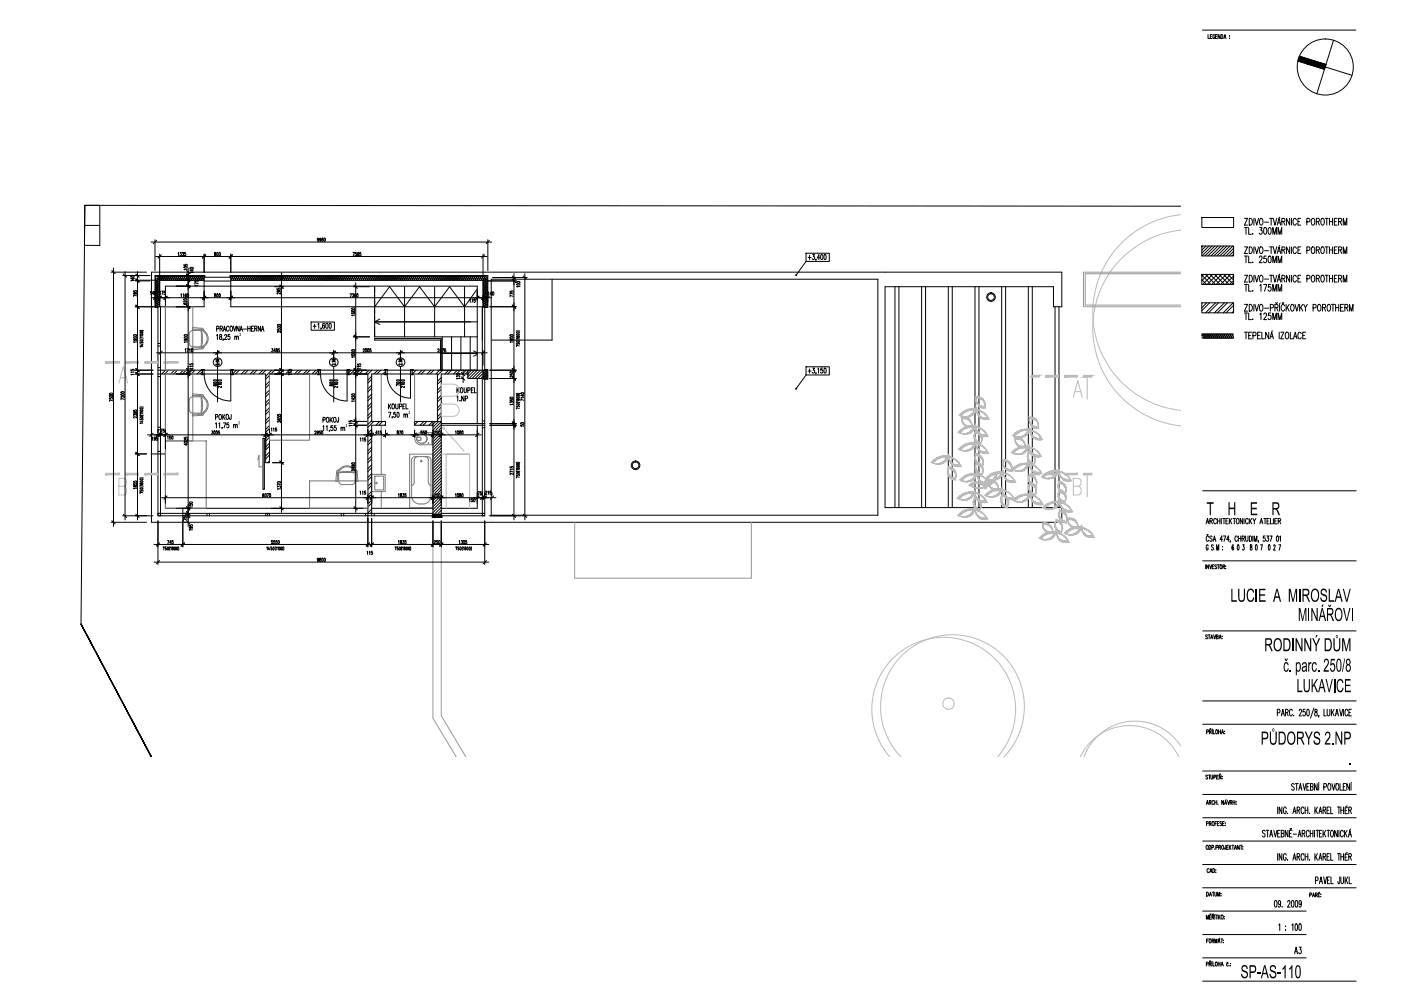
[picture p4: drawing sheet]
<svg xmlns="http://www.w3.org/2000/svg" width="420mm" height="297mm" viewBox="0 0 420 297" stroke-linecap="round" stroke-linejoin="round" font-family="sans-serif">
<g fill="none" stroke="#000" stroke-width=".3">
<path d="M360.6 9h46M362.3 10.4v1.2h.5M363 10.9h.3M363.5 10.4h-.5v1.2h.5M364.3 10.6a.31 .31 0 0 0-.4-.2 .31 .31 0 0 0-.2 .4v.3a.33 .33 0 0 0 .3 .5 .33 .33 0 0 0 .3-.5h-.2M364.5 10.9h.4M365.1 10.4h-.6v1.2h.6M365.9 10.4v1.2l-.6-1.2v1.2M366.2 10.4a.59 .59 0 0 1 .6 .6 .59 .59 0 0 1-.6 .6zM367 11.6l.4-1.2 .3 1.2M367.2 11.1h.3M368.7 10.8h.1"/>
<path d="M368.7 11.4h.1M389.3 18.3l7.9 2.5M389.7 16.8l8 2.5M399.9 12.1l-5 16M397.4 20.1l8 2.5M25.4 67.6h4.5M25.4 61.6l328.7 .2M25.4 61.6l-1.1 125.4M25.4 61.6h4.5v12l-4.6-.1M45.3 72.6h102.2M46.5 71.8v9.3M46.7 76.9h99.4"/>
<path d="M47 72.1l-1 1M47.9 76.2v6.3M48.4 76.4l-1 1M53.4 75.9l.2-.3v1.1M54 75.6h.4l-.2 .4 .2 .4-.2 .3-.3-.2M54.7 75.6h.3l-.2 .4a.29 .29 0 0 1 .3 .4 .29 .29 0 0 1-.4 .2l-.1-.1M55.2 79.2v.4h.3a.28 .28 0 0 1 .4-.4 .28 .28 0 0 1 .1 .5M55.7 75.6h-.4v.4a.3 .3 0 0 1 .4 .1 .3 .3 0 0 1-.1 .4 .3 .3 0 0 1-.4 0M61.2 76.2v5.4M61.7 76.4l-1 1M64.5 75.6a.35 .35 0 0 0-.1 .5 .35 .35 0 0 0 .4 .1v.4l-.3 .1a.44 .44 0 0 1-.1-.5 .44 .44 0 0 1 .4-.3zM65.1 75.7l.1-.1a.54 .54 0 0 1 .3 .6 .54 .54 0 0 1-.4 .4z"/>
<path d="M65.7 75.7l.2-.1a.53 .53 0 0 1 .2 .6 .53 .53 0 0 1-.4 .4zM69.2 76.2v5.4M69.7 76.4l-1 1M95.6 71.7l-.1 .1a.23 .23 0 0 1-.3 0 .23 .23 0 0 1 0-.3 .23 .23 0 0 1 .3 0v.7h-.3M96.3 71.7l-.1 .1a.25 .25 0 0 1-.3 0 .25 .25 0 0 1 0-.3 .25 .25 0 0 1 .3 0v.7h-.4M96.6 71.4v.4a.3 .3 0 0 1 .3 .2 .3 .3 0 0 1-.3 .3 .44 .44 0 0 1-.1-.4 .44 .44 0 0 1 .4-.3v-.2zM97.2 71.4h.2a.5 .5 0 0 1 .2 .5 .5 .5 0 0 1-.4 .4zM105.8 75.6h.5l-.3 1.1M106.9 75.6h-.3l-.1 .5a.3 .3 0 0 1 .5 0 .3 .3 0 0 1-.1 .4l-.3 .2-.1-.2M107.6 75.8v-.1a.45 .45 0 0 0-.4 .5 .45 .45 0 0 0 .3 .4v-.5l-.3 .2M108.2 75.6h-.3v.4a.29 .29 0 0 1 .3 .1 .29 .29 0 0 1 0 .4 .29 .29 0 0 1-.4 0M144.9 76.2v6.3"/>
<path d="M145.4 76.4l-1 1M146.3 71.8v9.3M146.8 72.1l-1 1M241.7 75.9h7v2.5h-7zM241.7 78.4l-2.9 4.1M242.4 77.2h.8M242.8 76.5v1.3M243.7 76.3h.6l-.4 .6a.43 .43 0 0 1 .4 .6 .43 .43 0 0 1-.7 0M244.7 77.7l-.1 .4M245.8 77.3h-.7l.5-1v1.5M246.3 76.4l.1-.1a.85 .85 0 0 1 0 1.5l-.3-.6zM247.2 76.4l.2-.1a.9 .9 0 0 1 0 1.5l-.3-.6z"/>
<path d="M360.4 73.7h9.6v3h-9.6zM360.4 65.2h9.6v3h-9.6zM360.8 73.7l-.4 .4M361.7 73.7l-1.3 1.3M362.6 73.7l-2.2 2.2M363.5 73.7l-3 3M364.4 73.7l-3 3M365.3 73.7l-3.1 3M366.1 73.7l-2.9 3M367.1 73.7l-3 3M368 73.7l-3 3M368.9 73.7l-3.1 3"/>
<path d="M369.7 73.7l-3 3M370 74.4l-2.3 2.3M370 75.3l-1.4 1.4M370 76.2l-.6 .5M373.2 74h.9l-.9 2h.9M373.2 65.4h.9l-.9 2.1h.9M373.2 76.8h.9M373.2 68.2h.9M373.7 68.2v2M373.7 76.8v1.9M374.5 76.8v1.9h.8M374.5 68.2v2h.8"/>
<path d="M374.6 74a1.07 1.07 0 0 1 1 .7 1.07 1.07 0 0 1-.3 1.2l-.7 .1zM374.6 65.4a1.02 1.02 0 0 1 1 1.1 1.02 1.02 0 0 1-1 1zM375.7 78.6h.1M375.7 70v.2zM376 65.4v2.1M376 74v2M376.3 74l.6 2 .5-2M376.3 65.4l.6 2.1 .5-2.1M377.7 77.2l.3-.4h.4l.1 .3-.9 1.6h.9M377.8 68.2h.7l-.4 .8a.59 .59 0 0 1 .4 .7 .59 .59 0 0 1-.7 .4l-.2-.3M378 74.1l.1-.1a1.1 1.1 0 0 1 .4 1.9l-.1 .1a1.14 1.14 0 0 1-.4-1.9zM378 65.6l.1-.2a1.08 1.08 0 0 1 .7 1.1 1.08 1.08 0 0 1-.7 1 1.51 1.51 0 0 1-.1-1.9z"/>
<path d="M379.2 68.3l.1-.1a1.21 1.21 0 0 1 0 2l-.3-.4zM379.2 75.1h1.2M379.2 66.6h1.2M379.8 76.8h-.7v.7a.59 .59 0 0 1 .8 .6 .59 .59 0 0 1-.9 .5v-.2M380.5 76.8h.5l.2 .3v1.3l-.4 .3h-.3l-.2-.8zM380.5 68.3l.2-.1a1.26 1.26 0 0 1 0 2l-.4-.9zM380.7 74h1M380.7 65.4h1M381.2 65.4v2.1M381.2 74v2M381.7 78.7v-1.9l.5 1.9 .6-1.9v1.9M381.7 70.2v-2l.5 2 .6-2v2"/>
<path d="M381.8 74l.6 2 .5-2M381.8 65.4l.6 2.1 .5-2.1M383 76l.6-2 .5 2M383 67.5l.6-2.1 .5 2.1M383.2 75.3h.7M383.2 66.8h.7M383.3 78.7v-1.9l.5 1.9 .6-1.9v1.9M383.3 70.2v-2l.5 2 .6-2v2M383.8 73.6l-.2 .2M383.8 65.1l-.2 .2M384.4 74.9l.8-.1 .1-.6-.9-.2v2M384.4 66.4l.8-.1 .1-.6-.9-.3v2.1"/>
<path d="M384.9 74.9l.5 1.1M384.9 66.4l.5 1.1M386.8 74v2l-1-2v2M386.8 65.4v2.1l-1-2.1v2.1M387.3 65.4v2.1M387.3 74v2M388.8 74.5a.54 .54 0 0 0-.7-.5 .54 .54 0 0 0-.3 .8v.4a.54 .54 0 0 0 .3 .8 .54 .54 0 0 0 .7-.5M388.8 66a.54 .54 0 0 0-.7-.5 .54 .54 0 0 0-.3 .7v.5a.54 .54 0 0 0 .3 .8 .54 .54 0 0 0 .7-.5M389.3 74.9h.5M389.3 66.4h.5M390.1 74h-.8v2h.8M390.1 65.4h-.8v2.1h.8"/>
<path d="M391.9 75.1l.9-.3-.1-.7-.8-.1v2M391.9 66.5l.9-.2 .1-.5-.4-.4h-.6v2.1M393.5 74.1l.2-.1a1.08 1.08 0 0 1 .6 1 1.08 1.08 0 0 1-.6 1 1.44 1.44 0 0 1-.2-1.9zM393.5 65.6l.2-.2a1.11 1.11 0 0 1 .6 1.1 1.11 1.11 0 0 1-.6 1 1.44 1.44 0 0 1-.2-1.9zM394.8 74.9l.8-.1v-.6l-.8-.2v2M394.8 66.4l.8-.1v-.6l-.8-.3v2.1M395.2 74.9l.5 1.1M395.2 66.4l.5 1.1M396.4 74.1l.1-.1a1.14 1.14 0 0 1 .4 1.9l-.1 .1a1.1 1.1 0 0 1-.4-1.9zM396.4 65.6l.1-.2a1.08 1.08 0 0 1 .7 1.1 1.08 1.08 0 0 1-.7 1 1.51 1.51 0 0 1-.1-1.9zM397.4 74h1M397.4 65.4h1"/>
<path d="M397.9 65.4v2.1M397.9 74v2M398.7 74.9h.9M398.7 65.4v2.1M398.7 74v2M398.7 66.4h.9M399.6 65.4v2.1M399.6 74v2M400.2 74.9h.5M400.2 66.4h.5M401 74h-.8v2h.8M401 65.4h-.8v2.1h.8"/>
<path d="M401.4 74.9l.9-.1v-.7l-.9-.1v2M401.4 66.4l.9-.1v-.7l-.9-.2v2.1M401.9 74.9l.5 1.1M401.9 66.4l.5 1.1M402.8 76v-2l.6 2 .5-2v2M402.8 67.5v-2.1l.6 2.1 .5-2.1v2.1M33.3 81.6h10.6M33.5 81.1l1 .9M34 80.3v77.5M36.8 82.6h8.2M37 82.1l1 1M37.5 81.4v74.4"/>
<path d="M39.3 82.6a.53 .53 0 0 1 .5-.1 .53 .53 0 0 1 .4 .4 .53 .53 0 0 1-.5 .2 .53 .53 0 0 1-.4-.5zM39.4 83.3h-.1a.48 .48 0 0 0 .4 .4 .48 .48 0 0 0 .5-.4h-.5v.3l.2 .1M40 87.2v.3h.4a.29 .29 0 0 1 .3-.4 .29 .29 0 0 1 .3 .4h-.1M40.3 84.1h-1.1l.3 .1M40.4 87.8l.3 .2a.28 .28 0 0 1-.4 .2 .28 .28 0 0 1-.1-.4h.7l.2 .2-.2 .2M40.6 84h5.8M40.6 91.9h5.9M40.6 84.2h4.3M40.7 91.4l1 1.1M40.7 83.5l1 1M40.7 82.1l1 1M40.7 83.7l1 1"/>
<path d="M41.1 88.7l-1.1-.3v.5M41.2 81.4v74.4M41.9 99.1h1.1M42 99.4h.8M42.8 99.5a.46 .46 0 0 1-.4 .3 .46 .46 0 0 1-.4-.3M45.1 87.5l.2-.2v1M45.3 89.2h102.2M45.4 81.6h273v10.3h-2.5v-6h-50.5v66.2h53v4.4h-273zM46.1 88h-.5l.4-.7v1M46.4 87.4l.1-.1a.52 .52 0 0 1 .3 .6 .52 .52 0 0 1-.4 .4zM46.7 82.8h14.5v9.1h-14.5zM47 91.5l.6 .3"/>
<path d="M47 90.9l.6 .3M47 90.3l.6 .3M47 89.7l.6 .3M47 89.1l.6 .3M47 88.4l.6 .3-.6 .4M47 87.8l.6 .3M47 86.6l.6 .3M47 86l.6 .3M47 85.4l.6 .3M47 84.8l.6 .3M47 88.8l-1 .9M47 91.5l-.3 .1v.4l.3 .1 .3-.2"/>
<path d="M47 90.9l-.3 .3 .3 .3M47 90.3l-.3 .3 .3 .3M47 89.7l-.3 .3 .3 .3M47 89.1l-.3 .3 .3 .3M47 88.4l-.3 .4 .3 .3M47 87.8l-.3 .4 .3 .3M47 86.6l-.3 .2v.3l.3 .1-.3 .4 .3 .3M47 86l-.3 .3 .3 .4M47 85.4l-.3 .3 .3 .3M47 84.8l-.3 .3 .3 .3M47.3 83.4h.6v.3l-.3 .2M47.3 83.4h.1"/>
<path d="M47.4 83.1l.1 .3h-.2M47.4 91.9v62M47.6 83.9l-.6-.3-.3 .1v.3l.3 .2-.3 .3 .3 .3M47.6 91.2l-.6 .3M47.6 90.6l-.6 .3M47.6 90l-.6 .3M47.6 89.4l-.6 .3M47.6 88.1l-.6 .3M47.6 87.5l-.6 .3M47.6 86.9l-.6 .3 .6 .3M47.6 86.3l-.6 .3M47.6 85.7l-.6 .3"/>
<path d="M47.6 85.1l-.6 .3M47.6 84.5l-.6 .3M47.6 83.9l-.6 .3 .6 .3M47.6 91.2l.3 .3-.3 .3M47.6 90.6l.3 .3-.3 .3M47.6 90l.3 .3-.3 .3M47.6 89.4l.3 .3-.3 .3M47.6 88.1l.3 .4-.3 .3 .3 .1v.4l-.3 .1M47.6 87.5l.3 .4-.3 .3M47.6 86.9l.3 .3-.3 .3M47.6 86.3l.3 .3-.3 .4M47.6 85.7l.3 .3-.3 .4"/>
<path d="M47.6 85.1l.3 .3-.3 .3M47.6 84.5l.3 .3-.3 .3M47.6 83.9l.3 .3-.3 .3M47.9 87.5l.2-.3v1.1M48 83.1l-.3-.3-.3 .3M48.1 91.9v62M48.3 83.7l-.3 .3-.3-.3M48.4 88.8l-1 .9M48.5 87.2h.4l-.3 1.1M48.6 83.1l-.3-.3-.3 .3M49.5 87.2h-.3v.4a.31 .31 0 0 1 .4 .3 .31 .31 0 0 1-.5 .3v-.1M50.1 88.8l-1 .9"/>
<path d="M51.1 83.1l-.3-.3-.3 .3-.4-.3-.2 .3-.2-.3h-.3l-.2 .3-.3-.3-.3 .3M52.6 83.7l-.3 .3-.3-.3-.3 .3-.3-.3-.3 .3-.3-.3-.4 .3-.2-.3-.4 .3-.2-.3-.3 .3-.4-.3-.1 .3h-.3l-.2-.3M52.9 83.1l-.3-.3-.3 .3-.2-.3h-.3l-.1 .3-.3-.3-.3 .3M53.2 83.7l-.3 .3-.3-.3M54.2 88.3l.2-.2v1M54.9 88.3l.2-.2v1M55.1 89.6a.54 .54 0 0 1 .6-.2 .54 .54 0 0 1 .3 .4 .51 .51 0 0 1-.5 .2 .51 .51 0 0 1-.4-.4zM55.2 80.1l.2-.2 .8 .2a.58 .58 0 0 1-1 0zM55.2 90.8l-.1 .1a.48 .48 0 0 0 .5 .4 .48 .48 0 0 0 .4-.4 .3 .3 0 0 0-.3-.1 .3 .3 0 0 0-.2 .3l.3 .2M55.9 88.2v-.1a.48 .48 0 0 0-.4 .4 .48 .48 0 0 0 .3 .5 .3 .3 0 0 0 .2-.3 .3 .3 0 0 0-.4-.2l-.1 .2M55.9 91.4l1 1.1M55.9 85.3l1 1"/>
<path d="M55.9 83.5l1 1M55.9 82.1l1 1M55.9 81.1l1 .9M56.1 90.2v.4l-.9-.4-.1 .3 .2 .1M56.2 80.7h-1l.2 .2M56.3 88.1a.49 .49 0 0 1 .3 .5 .49 .49 0 0 1-.3 .4zM56.4 80.3v77.5M57.1 80.2l.5-.1 .4 .2a.5 .5 0 0 1-.5 .3 .5 .5 0 0 1-.4-.4zM57.2 83.1l-.3-.3-.3 .3-.4-.3-.2 .3-.4-.3-.3 .3-.3-.3-.3 .3-.3-.3-.3 .3-.1-.3h-.3l-.2 .3-.3-.3-.3 .3M57.5 83.7l-.3 .3-.3-.3-.4 .3-.2-.3-.4 .3-.2-.3-.3 .3-.4-.3-.3 .3-.3-.3-.3 .3-.3-.3-.2 .3h-.3l-.1-.3M57.7 80.8v.5l-.7-.4h1M58 81.7h-1l.2 .1"/>
<path d="M58.4 84.1v.3h.4a.3 .3 0 0 1 .3-.4 .3 .3 0 0 1 .3 .5h-.2M59.4 85.6h-1l.2 .1M59.4 85l-1-.3v.5M59.9 83.7l-.3 .3-.3-.3-.3 .3-.3-.3-.3 .3-.3-.3-.2 .3h-.3l-.2-.3M60.8 83.1l-.3 .6-.3-.6-.3 .6-.3-.6-.3 .6-.3-.6-.3 .6-.3-.6-.3 .6-.4-.6-.3 .6-.3-.6-.2 .6-.4-.6-.3 .6-.3-.6-.3 .6-.3-.6-.3 .6-.3-.6-.3 .6-.3-.6-.3 .6-.3-.6-.3 .6-.3-.6-.3 .6-.3-.6-.4 .6-.3-.6-.2 .6-.3-.6-.3 .6-.4-.6-.3 .6-.3-.6-.3 .6-.3-.6-.3 .6-.3-.6-.3 .6-.3-.6-.3 .6M60.8 83.1l-.3-.3-.3 .3-.3-.3-.3 .3-.3-.3-.3 .3-.3-.3-.3 .3-.1-.3h-.4l-.1 .3-.3-.3-.4 .3M61.1 83.7l-.3 .3-.3-.3-.3 .3-.3-.3M61.2 84h-13.3v7.9M61.2 83.4h-.2l.1 .3M61.2 83.1h8M61.2 84.2h8M61.4 83.1v-.5h-14.9v9.6h.9"/>
<path d="M61.7 88.8l-1 .9M64.4 88.1l.1 .3a.3 .3 0 0 1 .3 .4 .3 .3 0 0 1-.5 .2v-.4a.33 .33 0 0 0 .4-.1 .33 .33 0 0 0-.1-.4zM65 98.6l.6-.2v-.6l-.6-.1v1.6M65.1 88.1a.49 .49 0 0 1 .4 .5 .49 .49 0 0 1-.4 .4zM65.7 88.1a.47 .47 0 0 1 .4 .5 .47 .47 0 0 1-.4 .4zM66 98.5l.6-.1v-.6l-.6-.1v1.6M66.4 98.5l.3 .8M66.9 99.3l.4-1.6 .4 1.6M67.1 98.8h.5M68.7 98.1l-.3-.4a.82 .82 0 0 0-.5 .8 .82 .82 0 0 0 .5 .8l.3-.4M69 83.1v-.5h77.3v9.6h-.9M69.1 83.1l.1 .3"/>
<path d="M69.2 97.8l.1-.1a.82 .82 0 0 1 .5 .8 .82 .82 0 0 1-.5 .8 1.11 1.11 0 0 1-.1-1.5zM69.2 84h75.7v7.9M69.2 82.8h76.9v9.1h-76.9zM69.7 88.8l-1 .9M70 97.7l.4 1.6 .4-1.6M71.7 97.7v1.6l-.7-1.6v1.6M71.9 83.7l-.3 .3-.4-.3-.3 .3-.2-.3-.4 .3-.3-.3-.1 .3h-.4l-.1-.3M72 99.3l.3-1.6 .5 1.6M72.1 98.8h.5M72.2 83.1l-.3-.3-.4 .3-.3-.3-.2 .3-.4-.3-.2 .3-.4-.3-.3 .3-.3-.3-.3 .3M72.5 83.7l-.3 .3-.4-.3M73 98.6h.9"/>
<path d="M73.7 83.7l-.3 .3-.3-.3-.2 .3h-.3l-.2-.3M74 83.1l-.3-.3-.3 .3-.2-.3h-.3l-.1 .3-.3-.3-.4 .3M74.3 97.7v1.6M74.3 98.5h.7M75 97.7v1.6M75.4 98.5h.4M76.1 97.7h-.7v1.6h.7M76.4 98.5l.6-.1v-.6l-.6-.1v1.6M76.5 83.1l-.4-.3-.3 .3-.3-.3-.3 .3-.1-.3h-.4l-.1 .3-.3-.3-.3 .3M76.7 98.5l.3 .8M76.8 83.7l-.4 .3-.3-.3-.3 .3-.3-.3-.3 .3-.3-.3-.3 .3-.3-.3-.2 .3h-.3l-.1-.3M77 83.1l-.3-.3-.3 .3"/>
<path d="M78 83.7l-.3 .3-.4-.3-.1 .3h-.3l-.2-.3M78.1 97.7v1.6l-.7-1.6v1.6M78.3 83.1l-.2-.3h-.3l-.2 .3-.3-.3-.3 .3M78.4 99.3l.4-1.6 .4 1.6M78.5 98.8h.5M78.6 83.7l-.3 .3-.4-.3M81 83.7l-.3 .3-.3-.3-.3 .3-.3-.3-.3 .3-.3-.3-.2 .3h-.3l-.2-.3M81.3 83.1l-.3-.3-.3 .3-.3-.3-.3 .3-.3-.3-.3 .3-.3-.3-.3 .3-.4-.3-.3 .3M81.6 83.7l-.3 .3-.3-.3M81.9 83.1l-.3 .6-.3-.6-.3 .6-.3-.6-.4 .6-.2-.6-.3 .6-.3-.6-.3 .6-.4-.6-.3 .6-.3-.6-.3 .6-.3-.6-.3 .6-.3-.6-.3 .6-.3-.6-.3 .6-.3-.6-.3 .6-.3-.6-.3 .6-.3-.6-.3 .6-.3-.6-.3 .6-.3-.6-.3 .6-.4-.6-.3 .6-.3-.6-.3 .6-.3-.6-.3 .6-.3-.6-.3 .6-.3-.6-.3 .6-.3-.6-.3 .6M81.9 83.1l.3 .6 .3-.6 .3 .6 .3-.6 .3 .6 .3-.6 .3 .6 .3-.6 .3 .6 .4-.6 .3 .6 .3-.6 .3 .6 .2-.6 .4 .6 .3-.6 .3 .6 .3-.6 .3 .6 .3-.6 .3 .6 .3-.6 .3 .6 .3-.6 .3 .6 .3-.6 .3 .6 .3-.6 .3 .6 .4-.6 .3 .6 .3-.6 .2 .6 .3-.6 .4 .6 .3-.6 .3 .6 .3-.6 .3 .6 .3-.6 .3 .6 .3-.6 .3 .6 .3-.6 .3 .6 .3-.6 .3 .6 .3-.6 .3 .6 .4-.6 .3 .6 .2-.6 .3 .6 .3-.6 .4 .6 .3-.6 .3 .6 .3-.6 .3 .6 .3-.6 .3 .6 .3-.6 .3 .6 .3-.6 .3 .6 .3-.6 .3 .6 .3-.6 .3 .6 .4-.6 .2 .6 .3-.6 .3 .6 .3-.6 .4 .6 .3-.6 .3 .6 .3-.6 .3 .6 .3-.6 .3 .6 .3-.6 .3 .6 .3-.6 .3 .6 .3-.6 .3 .6 .3-.6 .3 .6 .3-.6 .3 .6 .3-.6 .3 .6 .4-.6 .3 .6 .3-.6 .3 .6 .3-.6 .3 .6 .3-.6 .3 .6 .3-.6 .3 .6 .3-.6 .3 .6 .3-.6 .3 .6 .3-.6 .3 .6 .3-.6 .3 .6 .3-.6 .3 .6 .4-.6 .3 .6 .3-.6 .3 .6 .3-.6 .3 .6 .3-.6 .3 .6 .3-.6 .3 .6 .3-.6 .3 .6 .3-.6 .3 .6 .3-.6 .3 .6 .3-.6 .3 .6 .3-.6 .3 .6 .4-.6 .3 .6 .3-.6 .3 .6 .3-.6 .3 .6 .3-.6 .3 .6 .3-.6 .3 .6 .3-.6 .3 .6 .3-.6 .3 .6 .3-.6 .3 .6 .3-.6 .3 .6 .3-.6 .3 .6 .4-.6 .3 .6 .3-.6 .3 .6 .2-.6 .4 .6 .3-.6 .3 .6 .3-.6 .3 .6 .3-.6 .3 .6 .3-.6 .3 .6 .3-.6 .3 .6 .3-.6 .3 .6 .3-.6 .3 .6 .4-.6 .3 .6 .3-.6 .2 .6 .3-.6 .4 .6 .3-.6 .3 .6 .3-.6 .3 .6 .3-.6 .3 .6 .3-.6 .3 .6 .3-.6 .3 .6 .3-.6 .3 .6 .3-.6 .4 .6 .3-.6 .3 .6 .2-.6 .3 .6 .4-.6 .3 .6 .3-.6 .3 .6 .3-.6 .3 .6 .3-.6 .3 .6 .3-.6 .3 .6 .3-.6M82.3 85.9h2.8"/>
<path d="M82.5 83.1l-.1-.3h-.3l-.2 .3-.3-.3-.3 .3M82.8 83.7l-.3 .3-.3-.3-.1 .3h-.4l-.1-.3M83.1 86.4v.4h.3a.31 .31 0 0 1 .3-.4 .31 .31 0 0 1 .3 .4h-.1M83.2 98.6v.4h.4a.29 .29 0 0 1 0-.4 .29 .29 0 0 1 .4 0 .29 .29 0 0 1 0 .4M83.2 98.1a.55 .55 0 0 1 .5-.2 .55 .55 0 0 1 .5 .4h-.8zM83.2 97.4l.2-.2 .8 .2a.58 .58 0 0 1-1 0zM83.4 87.1l.3 .1a.25 .25 0 0 1-.3 .3 .25 .25 0 0 1-.2-.4l.8 .1-.1 .3M83.8 83h1.3M83.9 85.5l1 .9M83.9 82.5l1 1M84.1 87.7v.5l-1-.4v.2l.2 .1M84.2 99.2v.5l-.9-.4-.1 .2 .2 .2"/>
<path d="M84.4 81.8v71.8M85.3 83.7l-.3 .3-.3-.3-.4 .3-.2-.3-.3 .3-.4-.3-.1 .3h-.3l-.2-.3M85.6 83.1l-.3-.3-.3 .3-.4-.3-.2 .3-.3-.3-.3 .3-.3-.3-.4 .3-.3-.3-.3 .3M85.9 83.7l-.3 .3-.3-.3M87.1 83.7l-.3 .3-.3-.3-.2 .3h-.3l-.1-.3M87.4 83.1l-.3-.3-.3 .3-.1-.3h-.4l-.1 .3-.3-.3-.3 .3M89.9 83.1l-.3-.3-.4 .3-.3-.3-.3 .3-.1-.3h-.3l-.2 .3-.3-.3-.3 .3M90.2 83.7l-.3 .3-.4-.3-.3 .3-.3-.3-.3 .3-.3-.3-.3 .3-.3-.3-.1 .3h-.4l-.1-.3M90.5 83.1l-.4-.3-.3 .3M91.4 83.7l-.3 .3-.3-.3-.2 .3h-.3l-.2-.3M91.7 83.1l-.2-.3h-.3l-.1 .3-.4-.3-.3 .3M92 83.7l-.3 .3-.3-.3"/>
<path d="M93.3 96.5h7v2.5h-7zM93.9 97.8h.9M94.4 97.2v1.2M94.4 83.7l-.3 .3-.3-.3-.3 .3-.3-.3-.3 .3-.3-.3-.2 .3h-.3l-.2-.3M94.7 83.1l-.3-.3-.3 .3-.3-.3-.3 .3-.3-.3-.3 .3-.3-.3-.3 .3-.3-.3-.3 .3M95 83.7l-.3 .3-.3-.3M95.3 97.2l.3-.3v1.5M96 83.1l-.2-.3h-.3l-.2 .3-.3-.3-.3 .3M96.3 83.7l-.4 .3-.3-.3-.1 .3h-.3l-.2-.3M96.3 98.3l-.1 .4M96.6 83.1l-.4-.3-.3 .3M97.3 97.2l-.2-.3a.98 .98 0 0 0 0 1.5 .44 .44 0 0 0 .3-.5 .44 .44 0 0 0-.5-.3l-.2 .3"/>
<path d="M97.8 97l.2-.1a.89 .89 0 0 1 0 1.5l-.3-.6zM98.8 97l.2-.1a.95 .95 0 0 1 0 1.5l-.3-.6zM99 83.1l-.3-.3-.3 .3-.3-.3-.3 .3-.3-.3-.3 .3-.4-.3-.3 .3M99.3 83.7l-.3 .3-.3-.3-.3 .3-.3-.3-.3 .3-.3-.3-.3 .3-.3-.3-.2 .3h-.3l-.2-.3M99.6 83.1l-.3-.3-.3 .3M100.5 83.7l-.3 .3-.3-.3-.2 .3h-.3l-.1-.3M100.8 83.1l-.1-.3h-.3l-.2 .3-.3-.3-.3 .3M101.1 83.7l-.3 .3-.3-.3M103.6 83.7l-.3 .3-.3-.3-.4 .3-.2-.3-.4 .3-.3-.3-.1 .3h-.4l-.1-.3M103.9 83.1l-.3-.3-.3 .3-.4-.3-.2 .3-.4-.3-.2 .3-.4-.3-.3 .3-.3-.3-.3 .3M104.2 83.7l-.3 .3-.4-.3M104.9 88.1h.5l-.3 1"/>
<path d="M105.1 83.1l-.1-.3h-.4l-.1 .3-.3-.3-.4 .3M105.4 83.7l-.3 .3-.3-.3-.2 .3h-.3l-.2-.3M105.5 93.7v.3h.3a.3 .3 0 0 1 .3-.4 .3 .3 0 0 1 .3 .4l-.1 .1M105.5 93a.51 .51 0 0 1 .5-.1 .51 .51 0 0 1 .4 .4 .51 .51 0 0 1-.5 .2 .51 .51 0 0 1-.4-.5zM105.5 92.4a.51 .51 0 0 1 .5-.2 .51 .51 0 0 1 .4 .4 .51 .51 0 0 1-.5 .2 .51 .51 0 0 1-.4-.4zM105.7 88.1h.3l-.2 .3a.29 .29 0 0 1 .3 .4 .29 .29 0 0 1-.4 .2l-.1-.1M105.7 83.1l-.3-.3-.3 .3M106 85.9h4.8M106.2 85.5l.9 .9M106.5 94.5h-1l.2 .2M106.7 84.8v68.8M106.7 88.4l-.1 .2a.28 .28 0 0 1-.3-.2 .28 .28 0 0 1 .3-.3 .51 .51 0 0 1 .2 .5 .51 .51 0 0 1-.5 .4v-.1"/>
<path d="M107.1 88.1a.49 .49 0 0 1 .3 .5 .49 .49 0 0 1-.3 .4zM108.2 83.1l-.4-.3-.3 .3-.3-.3-.3 .3-.3-.3-.3 .3-.3-.3-.3 .3M108.5 83.7l-.4 .3-.3-.3-.3 .3-.3-.3-.3 .3-.3-.3-.3 .3-.3-.3-.2 .3h-.3l-.1-.3M108.8 83.1l-.4-.3-.3 .3M109.7 83.7l-.3 .3-.3-.3-.2 .3h-.3l-.2-.3M110 83.1l-.2-.3h-.3l-.2 .3-.3-.3-.3 .3M112.4 98.5h.1M112.4 97.8h.1M112.4 95.3h.1M112.4 94.7h.1M112.4 92.2h.1M112.4 91.6h.1"/>
<path d="M112.4 89.1h.1M112.4 88.5h.1M112.4 85.9v15.1h30.7M112.4 96.5h30.7M112.4 96.5l1.5 .8M112.4 83.1l-.3-.3-.3 .3-.3-.3-.3 .3-.3-.3-.3 .3-.3-.3-.4 .3M112.7 83.7l-.3 .3-.3-.3-.3 .3-.3-.3-.3 .3-.3-.3-.3 .3-.3-.3-.2 .3h-.3l-.2-.3M113 83.1l-.3-.3-.3 .3M113.9 95.6l-1.5 .9M114 83.7l-.4 .3-.3-.3-.1 .3h-.4l-.1-.3M114.3 83.1l-.2-.3h-.3l-.2 .3-.3-.3-.3 .3M114.6 83.7l-.4 .3-.3-.3"/>
<path d="M117 83.7l-.3 .3-.3-.3-.3 .3-.3-.3-.3 .3-.4-.3-.1 .3h-.3l-.2-.3M117.3 83.1l-.3-.3-.3 .3-.3-.3-.3 .3-.3-.3-.3 .3-.3-.3-.3 .3-.4-.3-.3 .3M117.6 83.7l-.3 .3-.3-.3M118.5 83.1l-.1-.3h-.3l-.2 .3-.3-.3-.3 .3M118.8 83.7l-.3 .3-.3-.3-.2 .3h-.3l-.1-.3M119.1 83.1l-.3-.3-.3 .3M121.3 85.9v15.1M121.6 83.1l-.3-.3-.4 .3-.3-.3-.2 .3-.4-.3-.3 .3-.3-.3-.3 .3M121.9 83.7l-.3 .3-.4-.3-.3 .3-.3-.3-.3 .3-.2-.3-.4 .3-.3-.3-.1 .3h-.4l-.1-.3M122.2 83.1l-.3-.3-.4 .3M123.1 83.7l-.3 .3-.3-.3-.2 .3h-.3l-.2-.3M123.4 83.1l-.2-.3h-.3l-.1 .3-.4-.3-.3 .3"/>
<path d="M123.7 83.7l-.3 .3-.3-.3M126.2 83.7l-.4 .3-.3-.3-.3 .3-.3-.3-.3 .3-.3-.3-.2 .3h-.3l-.1-.3M126.4 83.1l-.3-.3-.3 .3-.3-.3-.3 .3-.3-.3-.3 .3-.1-.3h-.3l-.2 .3-.3-.3-.3 .3M126.7 83.7l-.3 .3-.3-.3M127.7 83.1l-.2-.3h-.3l-.2 .3-.3-.3-.3 .3M128 83.7l-.3 .3-.4-.3-.1 .3h-.3l-.2-.3M128.3 83.1l-.3-.3-.4 .3M130.3 85.9v15.1M130.7 83.1l-.3-.3-.3 .3-.3-.3-.3 .3-.3-.3-.3 .3-.4-.3-.3 .3M131 83.7l-.3 .3-.3-.3-.3 .3-.3-.3-.3 .3-.3-.3-.3 .3-.3-.3-.2 .3h-.3l-.2-.3M132.2 83.7l-.3 .3-.3-.3-.1 .3h-.4l-.1-.3M132.5 83.1l-.3-.3-.3 .3-.1-.3h-.4l-.1 .3-.3-.3-.3 .3"/>
<path d="M132.8 83.7l-.3 .3-.3-.3M135.3 83.7l-.3 .3-.3-.3-.4 .3-.2-.3-.3 .3-.4-.3-.1 .3h-.3l-.2-.3M135.6 83.1l-.3-.3-.3 .3-.4-.3-.2 .3-.4-.3-.2 .3-.3-.3-.4 .3-.3-.3-.3 .3M136.8 83.1l-.1-.3h-.4l-.1 .3-.3-.3-.3 .3M137.1 83.7l-.3 .3-.3-.3-.3 .3-.3-.3-.3 .3-.3-.3M137.4 83.1l-.3-.3-.3 .3M139.3 85.9v15.1M139.6 83.7l-.3 .3-.4-.3-.3 .3-.3-.3-.3 .3-.3-.3-.1 .3h-.4l-.1-.3M139.9 83.1l-.3-.3-.4 .3-.3-.3-.3 .3-.1-.3h-.3l-.2 .3-.3-.3-.3 .3M140.2 83.7l-.4 .3-.3-.3M140.8 89.8l.2-.2v1M141.1 83.1l-.2-.3h-.3l-.1 .3-.4-.3-.3 .3"/>
<path d="M141.4 83.7l-.3 .3-.3-.3-.2 .3h-.3l-.2-.3M141.4 89.6h.5l-.3 1M141.7 83.1l-.3-.3-.3 .3M142.5 89.6h-.3v.4a.3 .3 0 0 1 .4 .3 .3 .3 0 0 1-.5 .2v-.1M143.1 86.6l-3.8 5.3-4.5-6-4.5 6-4.5-6-4.5 6-4.5-6-4.4 6M143.6 88.8l-1 .9M144.1 83.1l-.3-.3-.3 .3-.3-.3-.3 .3-.1-.3h-.4l-.1 .3-.3-.3-.4 .3M144.4 83.7l-.3 .3-.3-.3-.3 .3-.3-.3-.3 .3-.3-.3-.3 .3-.3-.3-.2 .3h-.3l-.1-.3M144.7 91.9v19.1M145.2 91.5l.6 .3M145.2 90.9l.6 .3M145.2 90.3l.6 .3"/>
<path d="M145.2 89.7l.6 .3M145.2 89.1l.6 .3M145.2 88.4l.6 .3-.6 .4M145.2 87.8l.6 .3M145.2 86.6l.6 .3M145.2 86l.6 .3M145.2 85.4l.6 .3M145.2 84.8l.6 .3M145.2 91.5l-.3 .1v.4l.3 .1 .3-.2M145.2 90.9l-.3 .3 .3 .3M145.2 90.3l-.3 .3 .3 .3M145.2 89.7l-.3 .3 .3 .3"/>
<path d="M145.2 89.1l-.3 .3 .3 .3M145.2 88.4l-.3 .4 .3 .3M145.2 87.8l-.3 .4 .3 .3M145.2 86.6l-.3 .2v.3l.3 .1-.3 .4 .3 .3M145.2 86l-.3 .3 .3 .4M145.2 85.4l-.3 .3 .3 .3M145.2 84.8l-.3 .3 .3 .3M145.3 83.1l-.1-.3h-.3l-.2 .3-.3-.3-.3 .3M145.4 91.9v19.1M145.4 88.8l-1 .9M145.5 83.4h.6v.3l-.3 .2M145.5 83.4h.1"/>
<path d="M145.5 83.4l.1 .3M145.7 83.7l-.3 .3-.4-.3-.1 .3h-.3l-.2-.3M145.8 83.9l-.6-.3-.3 .1v.3l.3 .2-.3 .3 .3 .3M145.8 91.2l-.6 .3M145.8 90.6l-.6 .3M145.8 90l-.6 .3M145.8 89.4l-.6 .3M145.8 88.1l-.6 .3M145.8 87.5l-.6 .3M145.8 86.9l-.6 .3 .6 .3M145.8 86.3l-.6 .3M145.8 85.7l-.6 .3"/>
<path d="M145.8 85.1l-.6 .3M145.8 84.5l-.6 .3M145.8 83.9l-.6 .3 .6 .3M145.8 91.2l.3 .3-.3 .3M145.8 90.6l.3 .3-.3 .3M145.8 90l.3 .3-.3 .3M145.8 89.4l.3 .3-.3 .3M145.8 88.1l.3 .4-.3 .3 .3 .1v.4l-.3 .1M145.8 87.5l.3 .4-.3 .3M145.8 86.9l.3 .3-.3 .3M145.8 86.3l.3 .3-.3 .4M145.8 85.7l.3 .3-.3 .4"/>
<path d="M145.8 85.1l.3 .3-.3 .3M145.8 84.5l.3 .3-.3 .3M145.8 83.9l.3 .3-.3 .3M146.4 87.7l.2-.2v1M146.4 84.2h8.5M146.8 88.8l-1 .9M146.9 91.9h8M147.3 87.5l-.3 .7h.5M147.3 83.7h116v70.7h-116zM147.7 87.5a.47 .47 0 0 1 .4 .5 .47 .47 0 0 1-.4 .5zM147.8 83.2h10.3M153 87.2v.4h.3a.3 .3 0 0 1 .3-.4 .3 .3 0 0 1 .2 .4"/>
<path d="M153.6 91.4l1 1.1M153.6 83.7l1 1M153.6 82.7l1 1M154 88.9l-1-.4v.5M154 88.2l-1-.4v.5M154.1 82v73.8M154.8 99.2h1.1M154.9 85.2a.55 .55 0 0 1 .6-.2 .55 .55 0 0 1 .4 .4h-.7zM154.9 84.5a.55 .55 0 0 1 .6-.2 .55 .55 0 0 1 .4 .4l-.7 .1zM155 99.6h.7a.46 .46 0 0 1-.4 .3 .46 .46 0 0 1-.4-.3zM156 85.9h-1.1l.3 .2M156.9 82.7l1 1"/>
<path d="M157.4 82v73.8M165.6 83.7v18.2h-18.1M268.4 85.9v66.2M269.6 85.9v66.2M276.4 85.9v66.2M277.6 85.9v66.2M284.4 85.9v66.2M285.6 85.9v66.2M292.4 85.9v66.2M293.6 85.9v66.2M300.4 85.9v66.2M301.6 85.9v66.2"/>
<path d="M308.4 85.9v66.2M309.6 85.9v66.2M316.4 91.9v60.2M317.6 91.9v60.2M360.4 82.3h9.6v3h-9.6zM360.4 90.8h9.6v3h-9.6zM360.4 85.2l.1 .1M360.4 83.8l1.5 1.5M360.4 82.5l2.8 2.8M361 82.3l-.6 .5M361.5 82.3l3 3M361.9 90.8l-1.5 1.4"/>
<path d="M362.3 82.3l-1.9 1.9M362.8 90.8l-2.4 2.3M362.9 82.3l3 3M363.7 82.3l-3 3M364.2 82.3l3 3M364.5 90.8l-3 3M365 82.3l-3 3M365.4 90.8l-3 3M365.6 82.3l3 3M366.4 82.3l-3 3M366.9 82.3l3.1 3M367.2 90.8l-3 3"/>
<path d="M367.7 82.3l-3 3M368.1 90.8l-3 3M368.3 82.3l1.7 1.6M369.1 82.3l-3 3M369.6 82.3l.4 .3M369.8 90.8l-3 3M370 82.7l-2.6 2.6M370 84.1l-1.2 1.2M370 93.3l-.5 .5M370 91.5l-2.3 2.3M373.2 82.5h.9l-.9 2h.9M373.2 91.2h.9l-.9 2.1h.9"/>
<path d="M373.2 85.3h.9M373.2 93.8h.9M373.2 99.6h.9M373.7 85.3v2M373.7 93.8v2M373.7 99.6v2M374.5 85.3v2h.8M374.5 93.8v2h.8M374.6 82.5a1.02 1.02 0 0 1 1 1 1.02 1.02 0 0 1-1 1zM374.6 91.2a1.02 1.02 0 0 1 1 1 1.02 1.02 0 0 1-1 1.1zM375.4 99.6h-.9v2h.9M375.6 87.2l.1 .1z"/>
<path d="M375.7 95.6h.1M376 82.5v2M376 91.2v2.1M376.3 82.5l.6 2 .5-2M376.3 91.2l.6 2.1 .5-2.1M377.8 85.6l.4-.3v2M377.8 94.2l.4-.4v2M378 82.6l.1-.1a1.08 1.08 0 0 1 .7 1 1.08 1.08 0 0 1-.7 1 1.51 1.51 0 0 1-.1-1.9zM378 91.4l.1-.2a1.08 1.08 0 0 1 .7 1 1.08 1.08 0 0 1-.7 1.1 1.51 1.51 0 0 1-.1-1.9zM378 99.6h-.9v2h.9M378.4 99.6v2h.8M379 85.3h.9l-.7 2"/>
<path d="M379 94.3l.1-.3a.45 .45 0 0 1 .6-.1 .45 .45 0 0 1 .1 .7l-.8 1.2h.9M379.2 83.7h1.2M379.2 92.4h1.2M380.5 99.6v2l-.9-2v2M380.7 82.5h1M381 92.3l.8-.2v-.7l-.8-.2v2.1M381.1 85.3h-.7v.8v-.1a.6 .6 0 0 1 .8 .6 .6 .6 0 0 1-.8 .6l-.1-.3M381.1 93.8h-.7v.9a.57 .57 0 0 1 .8 .4 .57 .57 0 0 1-.8 .5l-.1-.2M381.2 82.5v2M381.6 99.2l-.2 .2M381.7 87.3v-2l.5 2 .6-2v2M381.7 95.8v-2l.5 2 .6-2v2"/>
<path d="M381.8 82.5l.6 2 .5-2M382.4 92.2l.8-.1v-.7l-.8-.2v2.1M382.6 90.7l.2 .4 .3-.4M382.8 92.2l.5 1.1M383 84.5l.6-2 .5 2M383.2 83.9h.7M383.3 87.3v-2l.5 2 .6-2v2M383.3 95.8v-2l.5 2 .6-2v2M383.6 99.6v2M383.8 91.2v2.1M383.8 82.1l-.2 .2M383.9 90.8l-.1 .3"/>
<path d="M384.1 99.6h.9l-.9 2h.9M384.4 83.5l.8-.1 .1-.7-.9-.2v2M384.5 90.7l.3 .4 .2-.4M384.9 83.5l.5 1M385.2 91.7a.53 .53 0 0 0-.6-.5 .53 .53 0 0 0-.4 .8v.5a.53 .53 0 0 0 .4 .7 .53 .53 0 0 0 .6-.4M385.7 99.7l.1-.1a1.14 1.14 0 0 1 .4 1.9l-.1 .1a1.1 1.1 0 0 1-.4-1.9zM385.7 91.2v2.1M386 92.1l.6 1.2M386.6 91.2l-.9 1.4M386.8 82.5v2l-1-2v2M387 99.6v2h.8M387.3 82.5v2"/>
<path d="M387.4 91.2a1.08 1.08 0 0 1 .7 1 1.08 1.08 0 0 1-.7 1.1 1.48 1.48 0 0 1 0-2.1zM388.4 91.2l.5 2.1 .5-2.1M388.8 83a.54 .54 0 0 0-.7-.5 .54 .54 0 0 0-.3 .8v.5a.54 .54 0 0 0 .3 .7 .54 .54 0 0 0 .7-.5M389.3 83.5h.5M389.8 91.2v2.1M390.1 82.5h-.8v2h.8M390.1 92.1l.6 1.2M390.7 91.2l-.9 1.4M391 91.2l.5 1v1.1M391.6 99.6h-.9v2h.9M391.9 83.6l.9-.2 .1-.5-.4-.4h-.6v2M392 91.2l-.5 1"/>
<path d="M393.5 82.6l.2-.1a1.11 1.11 0 0 1 .6 1 1.11 1.11 0 0 1-.6 1 1.44 1.44 0 0 1-.2-1.9zM393.8 92.3l.8-.1v-.8l-.8-.2v2.1M394.8 83.5l.8-.1v-.7l-.8-.2v2M395.2 83.5l.5 1M395.4 91.4l.1-.2a1.11 1.11 0 0 1 .7 1 1.11 1.11 0 0 1-.7 1.1 1.44 1.44 0 0 1-.1-1.9zM396.4 82.6l.1-.1a1.08 1.08 0 0 1 .7 1 1.08 1.08 0 0 1-.7 1 1.51 1.51 0 0 1-.1-1.9zM396.6 92.2l.8-.1 .1-.7-.9-.2v2.1M397.1 92.2l.5 1.1M397.4 82.5h1M397.9 82.5v2M398.4 91.2a1.08 1.08 0 0 1 .7 1 1.08 1.08 0 0 1-.7 1.1 1.48 1.48 0 0 1 0-2.1zM398.7 82.5v2"/>
<path d="M398.7 83.5h.9M399.3 91.2h1M399.6 82.5v2M399.8 91.2v2.1M400.2 83.5h.5M400.6 91.2v2.1M400.6 92.2h.9M401 82.5h-.8v2h.8M401.4 83.5l.9-.1v-.8l-.9-.1v2M401.5 91.2v2.1M401.9 83.5l.5 1M402 92.2h.6"/>
<path d="M402.8 84.5v-2l.6 2 .5-2v2M402.9 91.2h-.9v2.1h.9M403.3 92.2l.8-.1v-.7l-.8-.2v2.1M403.8 92.2l.4 1.1M404.7 93.3v-2.1l.6 2.1 .5-2.1v2.1M32.9 119.2v.3l.4 .1-.2-.1a.31 .31 0 0 1 .4-.4 .31 .31 0 0 1 .2 .5M32.9 118.6l.5-.1 .4 .2a.5 .5 0 0 1-.5 .3 .5 .5 0 0 1-.4-.4zM32.9 117.9h.8l.1 .2-.8 .2zM36.3 118.2a.51 .51 0 0 1 .6-.2 .51 .51 0 0 1 .4 .4 .51 .51 0 0 1-.6 .2 .51 .51 0 0 1-.4-.4zM36.3 117.5a.51 .51 0 0 1 .6-.2 .51 .51 0 0 1 .4 .4 .51 .51 0 0 1-.6 .2 .51 .51 0 0 1-.4-.4zM37.3 119.7l-1-.3v.4M37.3 118.7v.5l-.8-.5-.2 .3 .2 .1"/>
<path d="M39.2 110.7v.4h.4a.27 .27 0 0 1 .1-.4 .27 .27 0 0 1 .4 .1 .27 .27 0 0 1-.1 .4M40.1 101h.8l.2 .2-.9 .2zM40.1 100.4l.8-.1 .2 .2a.52 .52 0 0 1-.6 .3 .52 .52 0 0 1-.4-.4zM40.3 112.2h-1.1l.3 .2M40.3 111.5h-1.1l.3 .2M40.4 101.6l.2 .4-.6-.1a.5 .5 0 0 1 .6-.3 .5 .5 0 0 1 .4 .4h-.1M40.6 111h5.3M40.6 112.1h5.3M40.7 111.6l1 1M40.7 110.4l1 1.1M41.1 102.5h-1.1l.2 .2M41.9 101.6h1.1"/>
<path d="M42 100.3v-.1a.49 .49 0 0 1 .8 0v.1M42 102h.8a.46 .46 0 0 1-.4 .3 .46 .46 0 0 1-.4-.3zM42 100.3h.8M42.5 103.3h.3M42.5 102.5l.4 .2M42.6 102.5l-.2 .4h-.4v-.3M42.7 103.2v.4l-.7-.2M42.8 103.9h-.8l.2 .2M42.8 101h-.8l.2 .3M42.8 100.6h-.8l.2 .2M42.8 102.7v.2M46.9 105.7h99.2"/>
<path d="M47.4 111h98.7v2.5h-5.8v-2.5M47.4 112.1h32.3v26.6h1.1v-26.6h29.5v51.8M47.4 110.2h.7M47.4 103.7h.7M47.4 103h.7M47.4 112.9h.7M48.1 112.1h.1M48.6 105.2l-1 1M49.6 112.1v40.3h60.7M50.5 111l-1.1 1.1M52.3 111l-1.1 1.1M53.2 111l-1.1 1.1"/>
<path d="M55 111l-1.2 1.1M55.3 101h.7l.2 .2-.8 .2zM55.3 100.4l.7-.1 .2 .2a.49 .49 0 0 1-.5 .3 .49 .49 0 0 1-.4-.4zM55.5 104.7l.2-.2v1M55.6 101.6l.2 .1a.25 .25 0 0 1-.3 .4 .25 .25 0 0 1-.1-.4h.8l-.1 .3M55.8 111l-1.1 1.1M55.9 111.6l1 1M55.9 110.4l1 1.1M56 104.5h.5l-.3 1M56.2 102.5h-1l.2 .2M56.8 104.7l.2-.2v1M56.9 109v.3h.4a.29 .29 0 0 1 .3-.3 .29 .29 0 0 1 .2 .3l-.1 .1"/>
<path d="M57.5 104.6a.47 .47 0 0 1 .4 .4 .47 .47 0 0 1-.4 .5zM57.6 111l-1.1 1.1M57.9 110.5h-1l.2 .2M57.9 109.8h-1l.2 .2M58.5 111l-1.1 1.1M60.3 111l-1.2 1.1M60.4 111v-.3h.8v1.6h-.8v-.2M60.7 111.4l-.7 .7M60.7 111v1.1M61.3 112.3a7.9 7.9 0 0 0 7.9 7.9M64 114.7h1.1a.63 .63 0 0 1-1.1 0zM64.1 115.3h.3v.3h-.3z"/>
<path d="M64.1 113.9h.9M64.7 115.2h.1M64.7 115.3l-.2 .2 .3 .2M64.8 115.3l.3 .2-.3 .2M64.9 107.7l-.2 .1a.57 .57 0 0 0 1-.1h-.5l-.1 .1 .3 .2M65 100.5l.2-.3v1.6M65 113.9l.1 .1a.63 .63 0 0 1-1.1 0l.1-.1M65.2 105v4.5M65.2 109.8v10.7M65.5 113.9l-.1 .2 .4 .1 .6-.1M65.5 113.9h.9M65.6 108.8h.1"/>
<path d="M65.7 109.1v.4l-.8-.4-.2 .2 .2 .1M65.7 108.4h-1l.2 .1M65.7 105.2l-1 1M65.9 100.3v.5a.52 .52 0 0 1 .6 .4 .52 .52 0 0 1-.4 .6 .55 .55 0 0 1-.2-.7 .55 .55 0 0 1 .5-.3v-.5zM66.4 114.7h-1l1 .1M66.4 114.6v.3M66.4 113.9v.2M66.4 115.8v.4l-.8-.4-.2 .2 .2 .2M66.4 115.2h-1l.2 .2M67 101.7l-.2 .4M67.4 100.6v-.2a.33 .33 0 0 1 .5-.1 .33 .33 0 0 1 0 .5l-.6 1h.7M68.9 100.2h-.5v.7a.41 .41 0 0 1 .6 .4 .41 .41 0 0 1-.6 .3l-.1-.1"/>
<path d="M69.7 111v1.1l1.2-1.1M70 111v-.3h-.8v9.4M70 112.1v.2h-.8M70.4 101l.3-.2h.2l.1 1M70.4 100.8v1M71 101l.2-.2h.3v1M71.8 111l-1.2 1.1M73.5 111l-1.1 1.1M74.4 111l-1.1 1.1M76.2 111l-1.1 1.1M77.1 111l-1.2 1.1M78.8 111l-1.1 1.1"/>
<path d="M79.7 111l-1.1 1.1M80.8 114.3l-1.1 1.1M80.8 116.9l-1.1 1.2M80.8 119.6l-1.1 1.1M80.8 112.5l-1.1 1.2M80.8 115.1l-1.1 1.2M80.8 117.8l-1.1 1.2M81.5 104.5h.3l-.1 .4h.1a.32 .32 0 0 1 .1 .5 .32 .32 0 0 1-.5 .1v-.2M81.5 111l-1.8 1.8M82.4 111l-1.2 1.1M82.6 105.2h-.5l.3-.7v1M82.8 104.6l.1 .3a.3 .3 0 0 1 .4 .3 .3 .3 0 0 1-.5 .3v-.5l.4-.2-.1-.2z"/>
<path d="M83.8 104.5h-.3l-.1 .4a.29 .29 0 0 1 .5 .1 .29 .29 0 0 1-.1 .4 .29 .29 0 0 1-.4-.1M83.9 111.6l1 1M83.9 110.4l1 1.1M84.2 111l-1.2 1.1M85 111l-1.1 1.1M86.4 110.7v.4h.4a.27 .27 0 0 1 .1-.4 .27 .27 0 0 1 .3 .1 .27 .27 0 0 1 0 .4M86.8 111l-1.2 1.1M87.4 112.2h-1l.2 .2M87.4 111.5h-1l.2 .2M87.7 111l-1.2 1.1M89.5 111l-1.2 1.1M90.3 111l-1.1 1.1"/>
<path d="M92.1 111l-1.2 1.1M93 111l-1.2 1.1M94.5 112.1l1.1-1.1v1.1M94.7 111l-1.1 1.1M95.3 111v-.3h.8v1.6M95.3 112.1v.2h.8M96.1 112.3a7.9 7.9 0 0 0 8 7.9M98.9 114.8h.9M98.9 114.7h.9M98.9 114.1h.9M98.9 113.9h.9M99 114.6v.3"/>
<path d="M99 113.9v.2M99 115.3h.3v.3h-.3zM99.5 115.2h.2M99.5 115.3l-.2 .2 .2 .2M99.7 115.3l.2 .2-.4 .2M99.7 107.7l-.1 .1a.6 .6 0 0 0 .9-.1h-.4l-.1 .2 .2 .1M99.8 114.6v.3M99.8 113.9v.2M100.1 105v3.3M100.1 109.8v10.7M100.3 114.7h1a.63 .63 0 0 1-1 0zM100.3 113.9h.9"/>
<path d="M100.5 108.8h.1M100.6 109.1v.4l-.5-.3a.25 .25 0 0 0-.4-.1 .25 .25 0 0 0 0 .3h.1M100.6 108.4h-1l.2 .1M100.6 105.2l-1 1M101.2 113.9l.1 .1a.63 .63 0 0 1-1 0v-.1M101.3 115.8v.4l-.8-.4-.3 .2 .2 .2M101.3 115.2h-1.1l.3 .2M104.6 111v1.1M104.9 111v-.3h-.8v9.4M104.9 112.1v.2h-.8M105.4 111l-.8 .7M105.5 118.1a.53 .53 0 0 1 .6-.1 .53 .53 0 0 1 .3 .4 .53 .53 0 0 1-.5 .2 .53 .53 0 0 1-.4-.5z"/>
<path d="M105.5 106.2a.51 .51 0 0 1 .5-.2 .51 .51 0 0 1 .4 .5 .51 .51 0 0 1-.5 .2 .51 .51 0 0 1-.4-.5zM105.5 105.5a.54 .54 0 0 1 .5-.1 .54 .54 0 0 1 .4 .4 .51 .51 0 0 1-.5 .2 .51 .51 0 0 1-.4-.5zM105.5 104.9a.53 .53 0 0 1 .6-.2 .53 .53 0 0 1 .3 .5 .53 .53 0 0 1-.5 .1 .53 .53 0 0 1-.4-.4zM106 101h4.8M106.1 119.3v.5l-.6-.3h1M106.2 111.6l.9 1M106.2 110.4l.9 1.1M106.2 100.5l.9 1M106.3 111l-1.2 1.1M106.5 118.7v.5l-1-.5v.3l.2 .1M106.5 107h-1l.2 .1M107.2 109.1v.3h.4a.29 .29 0 0 1 0-.3 .29 .29 0 0 1 .4 0 .29 .29 0 0 1 0 .4"/>
<path d="M108 111l-1.2 1.1M108.2 110.5h-1l.2 .2M108.2 109.9h-1l.2 .2M108.9 104.8l.3-.2 .1 .2-.4 .7h.4M108.9 111l-1.2 1.1M109.6 104.6a.49 .49 0 0 1 .4 .4 .49 .49 0 0 1-.4 .5zM110.3 104.6a.47 .47 0 0 1 .4 .4 .47 .47 0 0 1-.4 .5zM110.7 111l-1.2 1.1M111.3 104.5h-.4v.4a.3 .3 0 0 1 .4 .3 .3 .3 0 0 1-.4 .3v-.2M111.5 112.8l-1.2 1.2M111.5 115.4l-1.2 1.2M111.5 118.1l-1.2 1.2"/>
<path d="M111.5 113.7l-1.2 1.1M111.5 116.3l-1.2 1.2M111.5 119l-1.2 1.1M111.5 111l-1.2 1.2M113.3 111l-1.2 1.1M114.2 111l-1.2 1.1M115.3 111v-.3h.8v1.6M115.3 112.1v.2h.8M115.6 111.3l-.8 .8M115.6 111v1.1M116.1 112.3a7 7 0 0 0 7 7M118.9 114.7h1a.59 .59 0 0 1-1 0z"/>
<path d="M118.9 113.9h1M119.8 107.7l-.2 .1a.6 .6 0 0 0 1-.1h-.6l.3 .3M119.9 113.9v.1a.59 .59 0 0 1-1 0l.1-.1M119.9 115.4l-1-.2 .1 .5M120.1 105v3.3M120.1 109.8v10.7M120.3 114.7h1a.63 .63 0 0 1-1 0zM120.3 116l.2 .2M120.3 113.9h.9M120.5 108.8h.1M120.6 109.1v.4l-1-.4 .2 .3M120.6 108.4h-1l.2 .1"/>
<path d="M120.6 105.2l-1 1M121.3 113.9v.1a.63 .63 0 0 1-1 0v-.1M121.3 115.8v.4l-.8-.4-.2 .2M121.3 115.2h-1l.2 .2M123.6 111.3l.3-.6h-.8v8.6M123.6 111l.1 1.1 1.1-1.1M123.9 112.1v.2h-.8M126.6 111l-1.2 1.1M127.5 111l-1.2 1.1M129.2 111l-1.1 1.1M130.1 111l-1.2 1.1M131.3 104.8l.3-.2v.5l-.3 .4h.4"/>
<path d="M131.9 111l-1.2 1.1M132.1 101.9v9.1M132.3 101.9h-19.9v-.4h19.9v9.5M132.3 106h10.8M132.3 113.2l-1.1 1.1M132.3 115.8l-1.1 1.2M132.3 118.4l-1.1 1.2M132.3 114l-1.1 1.2M132.3 116.7l-1.1 1.2M132.3 119.3l-1.1 1.2M132.4 105.2h-.5l.3-.7v1M132.6 104.5h.5l-.4 1"/>
<path d="M132.6 101v10M132.8 111l-1.6 1.5M133.6 104.5h-.3v.4a.28 .28 0 0 1 .4 .1 .28 .28 0 0 1 0 .3 .28 .28 0 0 1-.4 0M134.5 111l-1.1 1.1M135.4 101v10l-1.2 1.1M136.9 113v-.4l.4 .2v-.2a.29 .29 0 0 1 .5 0 .29 .29 0 0 1-.1 .5M136.9 112v.4h.4a.27 .27 0 0 1 .1-.4 .27 .27 0 0 1 .4 0 .27 .27 0 0 1-.1 .4M137 119l.3-.3v1.5M137 116.2v1.5M137.2 111l-1.2 1.1M137.3 116.9l.4 .8M137.7 116.2l-.7 1"/>
<path d="M137.9 113.5h-1l.2 .1M138 111l-1.1 1.1M138.2 113.5h.7M138.2 116.3l.1-.1a.84 .84 0 0 1 .5 .8 .84 .84 0 0 1-.5 .7 1.18 1.18 0 0 1-.1-1.4zM138.2 101v10M138.4 111.6l1 1M138.4 112.9l1 1.1M138.9 110.9v3.8M139.1 118.7v1.5l-.7-1.5v1.5M139.2 116.2v1.1l.3 .4 .3-.2 .1-1.3M139.5 119.5l.7-.1-.1-.6-.6-.1v1.5M139.8 111l-1.1 1.1"/>
<path d="M140.3 117l.6-.1v-.6l-.6-.1v1.5M140.3 112.1h-8v42.8h-2.5v-28.6M140.3 111.3l-.7 .8M140.5 111l-.4 .3M141 101v10M141.4 116.9h.3M141.4 111l-1.3 1.2M142 116.2h-.6v1.5h.6M142 105.2l1.1 .5M142.3 116.2v1.5h.6M142.3 111l-2.2 2.1M142.5 113.5l2.4-2.5v2.5"/>
<path d="M143.1 111v-25.2h-93.5v25.2l-1.1 1.1M143.1 106.2l-1.1 .6M143.1 113.5v13.5M143.2 111l-2.5 2.5M144.1 111l-2.5 2.5M144.7 113.5v41.1M144.9 105v4.5M144.9 111.9l-1.6 1.6M144.9 112.8l-.7 .7M145.2 113l.6 .3M145.2 112.4l.6 .2-.6 .4M145.2 111.8l.6 .3"/>
<path d="M145.2 111.1l.6 .4M145.2 113l-.3 .1v.4h.6M145.2 112.4l-.3 .3 .3 .3M145.2 111.8l-.3 .3 .3 .3M145.2 111.2l-.3 .3 .3 .3M145.4 113.5h.1M145.4 113.5v40.4h-13.2M145.4 110.7h.9v3h-.9M145.4 105.2l-1 1M145.5 111l.3-.2 .3 .2v.3l-.3 .2M145.5 111h.1M145.8 112.1l-.6 .3"/>
<path d="M145.8 111.5l-.6 .3M145.8 112.1l.3 .3-.3 .3 .3 .1v.4l-.3 .1M145.8 111.5l.3 .3-.3 .3M146.9 111h8M146.9 113.5h8M153 119.8v.3h.3a.3 .3 0 0 1 .3-.4 .3 .3 0 0 1 .2 .4M153 112.1v.3h.3a.3 .3 0 0 1 .3-.4 .3 .3 0 0 1 .3 .4h-.1M153 119.1l.8-.1 .2 .2a.52 .52 0 0 1-.6 .3 .52 .52 0 0 1-.4-.4zM153 111.4l.8-.1 .2 .3-.9 .2zM153 101h.8l.2 .2-.9 .2zM153 100.4l.8-.1 .2 .2a.52 .52 0 0 1-.6 .3 .52 .52 0 0 1-.4-.4zM153.3 101.6l.2 .4-.5-.1a.5 .5 0 0 1 .5-.3 .5 .5 0 0 1 .4 .4h-.1"/>
<path d="M153.6 112.9l1 1.1M153.6 110.4l1 1.1M154 112.6v.5l-1-.4v.2l.2 .2M154 102.5h-1l.1 .2M154.8 118h1.1M154.8 101.8h1.1M154.9 102.9v.3h.4v-.2M155 119h.7a.46 .46 0 0 1-.4 .3 .46 .46 0 0 1-.4-.3zM155 118.3l.7 .1a.46 .46 0 0 1-.4 .2 .46 .46 0 0 1-.4-.2zM155 102.3l.7 .1a.46 .46 0 0 1-.4 .2 .46 .46 0 0 1-.4-.2zM155 100.2l.7 .1a.46 .46 0 0 1-.4 .2 .46 .46 0 0 1-.4-.2zM155.4 119.5l.4 .2-.4 .2"/>
<path d="M155.4 102.9l.4 .2M155.4 100.8l.4 .1-.4 .2M155.5 119.5l-.2 .2 .2 .2M155.5 102.9l-.2 .2M155.5 100.8l-.2 .1 .2 .2M155.7 103.7l-.8-.2v.3M155.7 101.4h-.8l.2 .2M155.7 103v.2M156.3 117.8l.5-.1 .4 .2a.5 .5 0 0 1-.5 .3 .5 .5 0 0 1-.4-.4zM156.9 118.3v.5l-.7-.3h1M157.2 119.2h-1l.2 .2M241.7 109.9h7v2.5h-7z"/>
<path d="M241.7 112.4l-2.9 4.1M242.4 111.2h.8M242.8 110.6v1.2M243.7 110.3h.6l-.4 .6a.43 .43 0 0 1 .4 .6 .43 .43 0 0 1-.7 0M244.7 111.8l-.1 .3M245.2 110.6l.3-.3v1.5M246.7 110.3h-.5l-.1 .7a.41 .41 0 0 1 .6 0 .41 .41 0 0 1 0 .6 .41 .41 0 0 1-.6-.1M247.2 110.4l.2-.1a.95 .95 0 0 1 0 1.5l-.3-.6zM360.4 101.3h9.6M360.4 100.1h9.6M360.5 100.4l.1 .3h-.2M361.1 100.4l.3 .6-.3 .4-.3-.3z"/>
<path d="M361.4 101l.3-.6 .3 .6M362 101l.3-.6 .3 .6M362 101.1l-.3 .3-.3-.3M362.3 100.4l-.3-.3-.3 .3-.2-.2h-.3l-.1 .2-.3-.3-.3 .3M362.6 101l.3-.6 .3 .6M362.6 101.1l-.3 .3-.3-.3M363.2 101.1l-.3 .3-.3-.3M363.2 101l.3-.6 .3 .6M363.8 101l.3-.6 .3 .6M363.9 101.1l-.4 .3-.3-.3M364.4 101.1l-.3 .3-.3-.3M364.4 101l.3-.6 .3 .6"/>
<path d="M365 101l.3-.6 .3 .6M365.1 101.1l-.3 .3-.4-.3M365.6 101l.4-.6 .3 .6M365.7 101.1l-.3 .3-.4-.3M366.3 101l.3-.6 .3 .6M366.3 101.1l-.3 .3-.3-.3M366.6 100.4l-.3-.3-.3 .3-.3-.3-.3 .3-.3-.3-.3 .3-.3-.3-.3 .3-.4-.3-.2 .3-.4-.3-.3 .3-.3-.3-.3 .3M366.9 101l.3-.6 .3 .6M366.9 101.1l-.3 .3-.3-.3M367.5 101.1l-.3 .3-.3-.3M367.5 101l.3-.6 .3 .6M368.1 101l.3-.6 .3 .6 .3-.6 .3 .6"/>
<path d="M368.1 101.1l-.3 .3-.3-.3M368.4 100.4l-.3-.3-.3 .3-.1-.2h-.3l-.2 .2-.3-.3-.3 .3M369.4 101.1l-.4 .3-.3-.3-.1 .2h-.4l-.1-.2M369.6 100.4l-.3 .6M369.7 100.4l-.2-.2h-.3l-.2 .2-.3-.3-.3 .3M370 100.7h-.2l.2 .4-.2 .2h-.3l-.2-.2M374.5 100.5h.5M375.8 100.6l.8-.1v-.8l-.8-.1v2M377.1 100.5h.6M380.8 101.6l.6-2 .5 2M381 100.9h.7M387.9 101.6l.6-2 .5 2"/>
<path d="M388.1 100.9h.7M390.2 100l-.3-.4a1.08 1.08 0 0 0-.7 1 1.08 1.08 0 0 0 .7 1l.3-.5M390.7 100.5h.5M33.8 120.1l-.9-.3v.5M40 124.6v-.4l.4 .2 .1-.2a.3 .3 0 0 1 .4 0 .3 .3 0 0 1 0 .4v.1M40 122.9v.4h.4a.3 .3 0 0 1 .3-.4 .3 .3 0 0 1 .3 .4h-.1M40.4 123.6l.3 .1a.28 .28 0 0 1-.4 .3 .28 .28 0 0 1-.1-.4h.7l.2 .1-.2 .3M40.6 136.1h3.3M40.7 135.6l1 1M41.1 124.8v.5l-.5-.3a.26 .26 0 0 0-.4-.1 .26 .26 0 0 0-.1 .4h.2M41.9 124.5h1.1M41.9 122.1h1.1"/>
<path d="M42 123.2v-.1a.49 .49 0 0 1 .8 .1M42 124.9h.8M42 123.2h.8M42 122.4h.8M42.5 126.2h.3M42.5 125.5l.4 .2M42.6 125.5l-.2 .3h-.4v-.3M42.7 126.1v.5l-.7-.2M42.8 124.9v.1a.46 .46 0 0 1-.4 .2 .46 .46 0 0 1-.4-.2v-.1M42.8 122.4a.46 .46 0 0 1-.4 .3 .46 .46 0 0 1-.4-.3M42.8 126.8h-.8l.2 .2M42.8 124h-.8l.2 .2"/>
<path d="M42.8 123.6h-.8l.2 .1M42.8 125.6v.2M44.2 130.3h100.1M45.4 136.1h4.2M45.6 131.2l.2-.2v1M45.9 129.8l-1 1.1M46.6 131.3l-.1 .3a.25 .25 0 0 1-.3-.3 .25 .25 0 0 1 .4-.2l-.1 .9-.3-.2M47.2 131h-.3v.4a.31 .31 0 0 1 .4 .3 .31 .31 0 0 1-.4 .2v-.1M47.4 135.3h.7M47.4 128.8h.7M47.4 128.1h.7M47.9 129.8l-1 1.1"/>
<path d="M48.2 128.6h.5l-.4 1M48.6 129.8l-1 1.1M49.3 128.6h-.4v.4a.27 .27 0 0 1 .4 .1 .27 .27 0 0 1 0 .4 .27 .27 0 0 1-.4-.1M50.1 129.8l-1 1.1M50.2 130.9l.2-.2v1M51.2 130.7h-.4v.4a.28 .28 0 0 1 .4 0 .28 .28 0 0 1 0 .4 .28 .28 0 0 1-.4 0M51.6 130.7l.3 .2-.2 .8-.2-.2zM55.2 131.1v.3h.5a.27 .27 0 0 1 0-.3 .27 .27 0 0 1 .4 0 .27 .27 0 0 1-.1 .4M55.3 132.4l.5-.1 .4 .2a.5 .5 0 0 1-.5 .3 .5 .5 0 0 1-.4-.4zM55.9 133v.5l-.7-.4h1M56.2 131.7v.4l-.8-.4-.2 .3 .3 .1M63.5 129.2h.3l-.1 .3 .1 .1a.31 .31 0 0 1 .1 .4 .31 .31 0 0 1-.4 .1l-.1-.1"/>
<path d="M64.2 129.2h.1a.5 .5 0 0 1 .3 .5 .5 .5 0 0 1-.4 .4zM64.6 125l.7-.1-.1-.6-.6-.1v1.5M64.6 127l.3-.3v1.5M64.9 129.2a.49 .49 0 0 1 .3 .5 .49 .49 0 0 1-.3 .4zM65.6 127l.3-.3v1.5M65.8 124.3l.1-.1a.78 .78 0 0 1 .5 .8 .78 .78 0 0 1-.5 .7 1.08 1.08 0 0 1-.1-1.4zM65.8 129.2h-.3l-.1 .4a.3 .3 0 0 1 .5 0 .3 .3 0 0 1 0 .4l-.3 .1-.2-.1M66.6 128.1l-.1 .4M66.8 124.2v1.5M67 126.7h.7l-.5 1.5M67 124.9l.5 .8M67.5 124.2l-.7 1"/>
<path d="M68 124.3l.1-.1a.78 .78 0 0 1 .5 .8 .78 .78 0 0 1-.5 .7 1.08 1.08 0 0 1-.1-1.4zM68.6 126.7h-.5v.6a.44 .44 0 0 1 .6 .4 .44 .44 0 0 1-.7 .4v-.2M69.3 124.2v1.4h-.4l-.1-.4M70.1 127.5l.2-.3 .3 .1v.9M70.1 127.2v1M70.6 127.5l.3-.3 .2 .1 .1 .9M78.9 131.4h.4v15.3h-.4zM80.2 129.8l-1 1.1M80.8 122.2l-1.1 1.2M80.8 124.9l-1.1 1.1M80.8 127.6l-1.1 1.1M80.8 130.2l-1.1 1.1"/>
<path d="M80.8 132.8l-1.1 1.2M80.8 135.5l-1.1 1.2M80.8 138.1l-.5 .6M80.8 120.5l-1.1 1.1M80.8 123.1l-1.1 1.1M80.8 125.8l-1.1 1.1M80.8 128.4l-1.1 1.2M80.8 131.1l-1.1 1.1M80.8 133.7l-1.1 1.2M80.8 136.4l-1.1 1.1M81.3 128.4l.2-.1v.9M81.3 129.8l-1 1.1"/>
<path d="M81.7 138.7h3.4M82 128.4l.1-.1v.9M82.9 128.3h-.3v.4a.28 .28 0 0 1 .4 0 .28 .28 0 0 1-.1 .4 .28 .28 0 0 1-.4 0M83.2 124.9v.3l.5 .1a.3 .3 0 0 1-.1-.5 .3 .3 0 0 1 .5 0l.1 .3-.2 .2M83.2 124.2v.3h.4a.28 .28 0 0 1 .3-.3 .28 .28 0 0 1 .1 .4M83.4 125.5l-.1 .1a.45 .45 0 0 0 .4 .3 .45 .45 0 0 0 .5-.3l-.3-.1-.3 .2 .3 .2M83.9 138.2l1 .9M84.2 126.2v.4l-.8-.4-.2 .2 .2 .2M94.4 129.4l.1-.2 .3 .1-.4 .8h.4M95.5 129.5l-.3 .3a.3 .3 0 0 1-.2-.3 .3 .3 0 0 1 .2-.3 .52 .52 0 0 1 .3 .5 .52 .52 0 0 1-.4 .4l-.1-.1M96.1 129.2h-.3l-.1 .4 .1-.1a.31 .31 0 0 1 .4 .4 .31 .31 0 0 1-.5 .1M96.4 129.2h.2a.5 .5 0 0 1 .2 .5 .5 .5 0 0 1-.4 .4z"/>
<path d="M96.9 125.9l.6-.2v-.6h-.6v1.5M96.9 127.8l.2-.2v1.5M97.8 127.8l.3-.2v1.5M98 125.1h.1a.78 .78 0 0 1 .6 .7 .78 .78 0 0 1-.6 .8 1.08 1.08 0 0 1-.1-1.5zM98.8 129l-.1 .4M99 125.1v1.5M99.2 125.7l.5 .9M99.7 125.1l-.7 1M99.8 127.6h-.5v.5a.45 .45 0 0 1 .6 .5 .45 .45 0 0 1-.7 .3v-.1M100.2 125.1h.1a.78 .78 0 0 1 .5 .7 .78 .78 0 0 1-.5 .8 1.08 1.08 0 0 1-.1-1.5zM100.8 127.6h-.5v.5a.44 .44 0 0 1 .6 .5 .44 .44 0 0 1-.7 .3v-.1M101.6 125.1v1.1l-.3 .4-.2-.2-.1-.3"/>
<path d="M102.3 128.4l.2-.3h.3v1M102.3 128.1v1M102.8 128.4l.3-.3h.2l.1 1M104.6 126.1v.3h.4a.3 .3 0 0 1 .3-.4 .3 .3 0 0 1 .3 .4l-.1 .1M105.5 138.8a.53 .53 0 0 1 .6-.2 .53 .53 0 0 1 .3 .5 .53 .53 0 0 1-.5 .1 .53 .53 0 0 1-.4-.4zM105.7 127.6h-1.1l.3 .1M105.7 126.9h-1.1l.3 .2M105.8 139.4l.2 .1a.28 .28 0 0 1-.2 .3 .28 .28 0 0 1-.3-.3 .51 .51 0 0 1 .5-.2 .51 .51 0 0 1 .4 .4l-.1 .1M106 126.3h4M106 127.5h4M106.1 140v.5l-.6-.3h1M106.2 127l.9 1"/>
<path d="M106.2 125.8l.9 1M106.5 120.2h-1l.2 .2M108 131.4l.2-.2v1M108.7 131.4l.1-.2v1M109.6 131.2h-.3v.4a.28 .28 0 0 1 .4 .3 .28 .28 0 0 1-.5 .2M110.8 129.8l-1 1.1M111.5 123.4l-1.2 1.1M111.5 126.1l-1.2 1.1M111.5 128.7l-1.2 1.1M111.5 131.4l-1.2 1.1M111.5 134l-1.2 1.2M111.5 136.7l-1.2 1.1"/>
<path d="M111.5 139.3l-1.2 1.2M111.5 124.3l-1.2 1.1M111.5 129.6l-1.2 1.1M111.5 137.5l-1.2 1.2M111.5 120.7l-1.2 1.2M111.5 121.6l-1.2 1.2M111.5 132.2l-1.2 1.2M111.5 134.9l-1.2 1.2M112 129.8l-1 1.1M112.1 126.3l-1.8 1.8M113.2 129.8h-.6l.4-.6v.9M113.4 129.3l.2-.1v.9"/>
<path d="M113.9 126.3l-1.2 1.2M114.4 129.2h-.4v.4a.3 .3 0 0 1 .4 0 .3 .3 0 0 1 0 .4l-.3 .1-.1-.1M114.8 126.3l-1.2 1.2M115.6 127.2l-.2 .3M115.6 128.9v2.1M116.1 129.8l-1 1.1M116.5 123.6h.7l-.5 1.5M116.5 121.1v1.5M116.8 121.7l.4 .9M117.2 121.1l-.7 1M117.6 121.3l.2-.2a.74 .74 0 0 1 .6 .7 .74 .74 0 0 1-.7 .7l-.2-.5zM117.7 125l-.1 .3"/>
<path d="M118.6 123.6h-.5v.6a.42 .42 0 0 1 .6 .4 .42 .42 0 0 1-.6 .3l-.1-.1M118.7 121.1v1.2l.3 .3 .3-.3 .1-1.2M119.1 129.2l.1 .3a.3 .3 0 0 1 .4 .4 .3 .3 0 0 1-.5 .1v-.3a.33 .33 0 0 0 .3-.2 .33 .33 0 0 0 0-.3zM119.2 123.7l.1-.1a.94 .94 0 0 1 0 1.5l-.2-.3zM119.7 129.2h.5l-.3 .9M119.8 121.9l.6-.1v-.6l-.6-.1v1.5M120.5 129.2h.1a.51 .51 0 0 1 .3 .5 .51 .51 0 0 1-.4 .4zM120.8 121.8h.4M121.1 124.4l.3-.3 .2 .1 .1 .9M121.1 124.1v1M121.5 121.1h-.7v1.5h.7M121.7 124.4l.2-.3 .3 .1v.9"/>
<path d="M121.8 121.1v1.5h.6M124.3 128.9v2.1M124.5 126.3l-.2 .1M124.8 129.8l-1 1.1M125.3 126.3l-1 1M126.6 129.2h-.4v.3a.28 .28 0 0 1 .4 .1 .28 .28 0 0 1 0 .4 .28 .28 0 0 1-.4 0M127.1 126.3l-1.1 1.2M127.3 129.2h-.4v.4a.3 .3 0 0 1 .4 0 .3 .3 0 0 1 0 .4l-.3 .1-.2-.1M127.6 129.2h.1a.51 .51 0 0 1 .3 .5 .51 .51 0 0 1-.4 .4zM128 126.3l-1.1 1.2M129.8 126.3l-1.1 1.2M129.9 129.7l-.1 .1"/>
<path d="M130.1 130.4l-.3 .3M130.2 129.4l.1-.2a.23 .23 0 0 1 .3 0 .23 .23 0 0 1 0 .3l-.4 .6h.4M130.3 129.8l-1 1.1M130.7 126.3l-1.2 1.2M131 130.4l-1.2 1.2M131.2 126.3v-14.2h-19.7v14.2h4.1v1.2h-4.1v27.1M131.2 129.2h-.3v.4l.1-.1a.31 .31 0 0 1 .4 .4 .31 .31 0 0 1-.5 .1M131.5 126.3l-1.7 1.7M131.6 129.2h.1a.49 .49 0 0 1 .3 .5 .49 .49 0 0 1-.4 .4zM131.9 130.4l-2.1 2.1M132.3 121.1l-1.1 1.2M132.3 123.8l-1.1 1.1"/>
<path d="M132.3 122l-1.1 1.1M132.3 124.6l-1.1 1.2M132.3 126.4l-2.5 2.5M132.3 127.3l-1.6 1.6M132.3 128.2l-.7 .7M132.3 129.1l-.1 .1M132.3 130h-.1M132.3 130.9l-2.5 2.4M132.3 131.7l-2.5 2.5M132.3 132.6l-2.5 2.5M132.3 133.5l-2.5 2.5M132.3 134.4l-2.5 2.5"/>
<path d="M132.3 135.3l-2.5 2.5M132.3 136.1l-2.5 2.5M132.3 137l-2.5 2.5M132.3 137.9l-2.5 2.5M132.3 138.8l-2.5 2.5M132.3 139.7l-2.5 2.5M132.3 126.3h-8v1.2h5.5M132.3 127.5h13.1M132.3 127h13.1M132.8 129.8l-1 1.1M136.6 129.3l.1-.1v.9M137.2 129.2h.1a.5 .5 0 0 1 .3 .5 .5 .5 0 0 1-.4 .4z"/>
<path d="M137.8 129.2l.1 .3a.3 .3 0 0 1 .4 .4 .3 .3 0 0 1-.5 .2l.1-.5 .3-.2zM138 120.1v.1zM138.6 129.2l.3 .1-.2 .8-.2-.1zM143.1 127.5v24.9h-10.8M143.6 129.8l-1 1.1M144.7 126.2h.7M144.7 128.2h.7M146.9 127.5h8M146.9 127h8M153 139.9v.3h.3a.27 .27 0 0 1 .1-.3 .27 .27 0 0 1 .4 0 .27 .27 0 0 1 0 .4M153 120.8v-.4l.3 .2a.29 .29 0 0 1 .4-.2 .29 .29 0 0 1 .2 .4h-.1M153.6 127l1 1"/>
<path d="M153.6 126.4l1 1.1M154 121.2h-1l.1 .2M154.8 138.6h1.1M154.8 120.6h1.1M154.9 121.7v.3h.4v-.2M154.9 121.3v-.1a.49 .49 0 0 1 .8 0v.1M155 139.6l.7 .1a.46 .46 0 0 1-.4 .2 .46 .46 0 0 1-.4-.2zM155 139h.7a.46 .46 0 0 1-.4 .3 .46 .46 0 0 1-.4-.3zM155 121.3h.7M155.4 121.6l.4 .2M155.5 121.6l-.2 .2M155.7 122.4l-.8-.1v.3"/>
<path d="M155.7 120.1h-.8l.2 .2M155.7 121.8v.2M156.1 127.4v.3h.4a.29 .29 0 0 1 .1-.4 .29 .29 0 0 1 .4 .1 .29 .29 0 0 1 0 .4M156.1 126.8l.2-.1 .8 .1a.58 .58 0 0 1-1 0zM157.2 120l-1-.3v.4M33.3 156.5h10.6M33.5 156.1l1 1M36.8 154.6h9.1M37 154.1l1 1M40 144.9v.3h.4a.29 .29 0 0 1 .3-.4 .29 .29 0 0 1 .3 .4l-.1 .1M40 144.2v.4h.4a.3 .3 0 0 1 .3-.5 .3 .3 0 0 1 .2 .5M40.1 145.5v.4l.3-.1a.29 .29 0 0 1 .4-.3 .29 .29 0 0 1 .1 .4z"/>
<path d="M40.7 154.1l1 1M41.1 146.3h-1.1l.2 .2M41.9 145.9h1.1M41.9 143.3h1.1M42 146.5a.49 .49 0 0 1 .8 0M42 143.8v-.1a.49 .49 0 0 1 .8 .1M42 146.5h.8M42 144.3h.8M42 143.8h.8M42.5 146.9l.4 .2M42.5 144.8l.4 .2-.2 .2M42.5 145.2h.2"/>
<path d="M42.6 146.9l-.2 .4h-.4v-.4M42.6 144.8l-.2 .2 .2 .2M42.8 144.3a.46 .46 0 0 1-.4 .3 .46 .46 0 0 1-.4-.3M42.8 147.7l-.8-.2v.4M42.8 145.5h-.8l.2 .1M42.8 147.1v.2M47.4 153.9h.7v.7h-.7zM47.4 156.1v13.1M48.1 153.9h81.7M48.1 154.6h31.6M48.4 149.2h100.3M50.1 148.7l-1 1"/>
<path d="M54.8 152.4v11.5M55 154.9v.4h.4a.29 .29 0 0 1 .1-.4 .29 .29 0 0 1 .4 0 .29 .29 0 0 1 0 .4M55.6 153.9v.7M55.9 151.8l1 1.1M55.9 153.4l1 .9M55.9 154.1l1 1M55.9 156.1l1 1M56 155.9l-1-.4v.5M56.7 157.4v.2h.4a.28 .28 0 0 1 .3-.3 .28 .28 0 0 1 .2 .4M56.8 151.2v.3l.4 .1a.28 .28 0 0 1 0-.4 .28 .28 0 0 1 .4 0 .28 .28 0 0 1 0 .4M56.8 150.5h.8l.1 .1a.49 .49 0 0 1-.5 .3 .49 .49 0 0 1-.4-.4zM57.1 157.9l.3 .3a.33 .33 0 0 1-.4 .2 .33 .33 0 0 1-.3-.2 .55 .55 0 0 1 .6-.3 .55 .55 0 0 1 .4 .4l-.1 .1"/>
<path d="M57.7 152h-.9l.1 .1M57.7 158.8h-1l.2 .2M62.1 153.9v.7M62.8 153.9v.7M79.2 148.1l-.2-.1-.2 .2 .2 .8a.33 .33 0 0 0 .2-.3 .33 .33 0 0 0-.2-.4l-.2 .3M79.5 148h.1a.52 .52 0 0 1 .3 .5 .52 .52 0 0 1-.4 .4zM79.7 153.9h1.1v.7h-1.1zM80.1 148h.4l-.3 1M80.3 153.9v.7M80.8 148h.1a.53 .53 0 0 1 .3 .5 .53 .53 0 0 1-.4 .4zM80.8 154.6h49M83.2 146v-.3l.4 .2 .1-.2a.31 .31 0 0 1 .3 0 .31 .31 0 0 1 .2 .3l-.2 .1"/>
<path d="M83.2 144.5a.55 .55 0 0 1 .5-.2 .55 .55 0 0 1 .5 .4l-.8 .1zM83.9 151.8l1 1.1M84.2 146.5h-1l.2 .2M84.2 145.3l-1-.3v.5M102.3 153.9v.7M103.1 153.9v.7M106.2 151.8l.9 1.1M106.5 140.7v.4l-.8-.4-.2 .3 .2 .1M107.9 147.4l.2-.2v1M108.6 147.4l.2-.2v1M109.6 147.2h-.3v.4a.28 .28 0 0 1 .3 0 .28 .28 0 0 1 0 .4 .28 .28 0 0 1-.4 0M109.6 153.9v.7"/>
<path d="M110.8 148.7l-1 1M111.5 152.4h18.3M111.5 140.2l-1.2 1.2M111.5 141.9l-1.2 1.2M111.5 144.6l-1.2 1.2M111.5 147.3l-1.2 1.1M111.5 149.9l-1.2 1.2M111.5 152.6l-1.1 1.1M111.5 142.8l-1.2 1.2M111.5 145.5l-1.2 1.1M111.5 148.2l-1.2 1.1M111.5 150.8l-1.2 1.1"/>
<path d="M111.5 153.5l-.2 .2M111.5 155.4v8.5M112 148.7l-1 1M112.2 153.9v.7M119.5 148.2l.1-.2v1M120.1 148l.1 .3a.31 .31 0 0 1 .4 .4 .31 .31 0 0 1-.5 .2v-.4a.35 .35 0 0 0 .3-.1 .35 .35 0 0 0 0-.4zM120.8 148h.4l-.3 .3 .2 .1a.3 .3 0 0 1 .1 .4 .3 .3 0 0 1-.5 .1v-.1M121.8 148h-.3v.3a.28 .28 0 0 1 .3 .3 .28 .28 0 0 1-.4 .2M129.6 154.6v.5h2.9v-.5M129.8 154.6h.1M129.8 156.1v7.8M129.8 154.1h2.5"/>
<path d="M129.9 148.3l-.1 .1M129.9 149.1l-.1 .2M130.2 154.3l-.4-.1v.3M130.2 154.3l-.2 .4M130.2 154.3l.2 .4M130.2 148.2l.1-.2 .3 .1-.4 .9h.4M130.3 148.7l-1 1M130.4 154.7l-.2 .2-.2-.2M130.4 154.7l.2-.4 .2 .4M130.7 149.2l-.9 .9M130.8 154.7l-.2 .2-.2-.2M131 154.3l-.6-.2-.2 .2"/>
<path d="M131 154.3l-.2 .4M131 154.3l.2 .4M131.2 154.7l-.2 .2-.2-.2M131.2 148h-.3v.3a.28 .28 0 0 1 .4 .3 .28 .28 0 0 1-.4 .2M131.4 154.3l-.2 .4M131.4 154.3l.2 .4M131.4 154.3l-.2-.2-.2 .2M131.6 154.7l-.2 .2-.2-.2M131.6 148h.1a.52 .52 0 0 1 .3 .5 .52 .52 0 0 1-.4 .4zM131.6 149.2l-1.8 1.8M131.8 154.3l-.2-.2-.2 .2M131.8 154.3l-.2 .4"/>
<path d="M131.8 154.3l.2 .4M131.8 154.3l.4-.1-.2 .5M132 154.7l-.2 .2-.2-.2M132.3 154.5l.1 .4-.4-.2M132.3 154.6h13.1M132.3 156.1v7.8M132.3 140.5l-2.5 2.5M132.3 141.4l-2.5 2.5M132.3 142.3l-2.5 2.5M132.3 143.2l-2.5 2.5M132.3 144.1l-2.5 2.5M132.3 145l-2.5 2.5"/>
<path d="M132.3 145.9l-1.8 1.8M132.3 146.7l-.9 1M132.3 147.6l-.1 .1M132.3 148.5l-.1 .1M132.3 149.4l-2.5 2.5M132.3 150.3l-2.5 2.5M132.3 151.2l-2.5 2.5M132.3 152.1l-1.8 1.8M132.3 153l-.9 .9M132.8 148.7l-1 1M136.6 148.2l.1-.2v1M137.2 148h.1a.53 .53 0 0 1 .3 .5 .53 .53 0 0 1-.4 .4z"/>
<path d="M137.8 148l.1 .3a.31 .31 0 0 1 .4 .4 .31 .31 0 0 1-.5 .2l.1-.4 .3-.3-.1-.2zM138.6 148l.3 .2-.2 .8-.2-.2zM140.8 149.6l.1-.2v1M141.7 149.4h-.3v.5a.27 .27 0 0 1 .3 0 .27 .27 0 0 1 0 .4 .27 .27 0 0 1-.4-.1M142.1 149.5l.3 .1-.1 .8-.3-.2zM143.3 147.4h.5l-.4 1M143.6 148.7l-1 1M144.4 147.4h-.4v.3a.32 .32 0 0 1 .4 .3 .32 .32 0 0 1-.4 .3v-.1M144.7 153.9h.7v.7h-.7zM145.1 148.7l-1 1M145.4 156.1v13.1M145.6 147.4l.1-.2 .3 .2-.5 .8h.5"/>
<path d="M145.9 148.7l-1 1M146.3 147.4l.2-.2v1M146.9 154.6h11.2M147.3 147.2h-.4v.4l.2-.1a.31 .31 0 0 1 .3 .4 .31 .31 0 0 1-.5 .1M147.5 147.7v.8M148 148.7l-1 1M153.6 154.1l1 1M154 141.8v.5l-1-.4v.2l.2 .1M154 141.5l-1-.4v.5M154 140.7h-1l.1 .1M154.8 141.3h1.1M154.9 142.3v.3h.4v-.2"/>
<path d="M154.9 141.9v-.1a.49 .49 0 0 1 .8 0v.1M155 141.9h.7M155.4 142.2l.4 .2M155.4 140.2l.4 .2-.2 .1M155.4 140.5h.2M155.5 142.2l-.2 .2M155.5 140.2l-.2 .2 .2 .1M155.7 143l-.8-.1v.4M155.7 140.8h-.8l.2 .2M155.7 142.4v.2M156.9 154.1l1 1M360.7 147.1h46"/>
<path d="M361.7 157l.4-1.6 .4 1.6M361.9 156.5h.5M362.8 156.2l.7-.1v-.6l-.7-.1v1.6M363.2 156.2l.4 .8M364.8 155.8a.42 .42 0 0 0-.5-.4 .42 .42 0 0 0-.3 .6l.2 .9 .3 .1 .3-.4M365.1 155.4v1.6M365.1 156.2h.7M365.8 155.4v1.6M366.3 155.4v1.6M366.7 155.4h.8M367.1 155.4v1.6M367.7 156.2h.4"/>
<path d="M368.3 155.4h-.6v1.6h.6M368.7 155.4v1.6M368.9 156.1l.5 .9M369.4 155.4l-.7 1.1M369.8 155.4h.7M370.2 155.4v1.6M370.8 155.6l.3-.2a.87 .87 0 0 1 .5 .8 .87 .87 0 0 1-.5 .8l-.3-.4zM372.7 155.4v1.6l-.8-1.6v1.6M373.1 155.4v1.6M374.3 155.8a.42 .42 0 0 0-.5-.4 .42 .42 0 0 0-.3 .6l.2 .9 .4 .1 .2-.4M374.6 155.4v1.6M374.9 156.1l.5 .9"/>
<path d="M375.4 155.4l-.8 1.1M375.8 155.4l.4 .8 .4-.8M376.2 156.2v.8M377.8 157l.5-1.6 .4 1.6M378 156.5h.5M379 155.4h.8M379.4 155.4v1.6M380 156.2h.4M380.7 155.4h-.7v1.6h.7M381 155.4v1.6h.6M381.9 155.4v1.6M382.3 156.2h.4"/>
<path d="M383 155.4h-.7v1.6h.7M383.3 156.2l.7-.1v-.5l-.7-.2v1.6M383.7 156.2l.4 .8M46.2 163.2h100.4M46.2 168.5h100.4M47.9 162.7l-1 1M47.9 168l-1 1M48.9 164l.4-.1-.2 .9M49.5 164.8h.2M49.9 163.9h-.4v.4l.4 .2-.2 .3M50.2 162h.5l-.4 1M50.3 164l.1 .8 .2-.3-.1-.5"/>
<path d="M50.4 164h-.1M50.9 163.8v1.2M51.2 164.1l.2-.2v.9M51.4 162.7h-.5l.3-.7v1M51.9 162h-.3v.4a.27 .27 0 0 1 .4 .1 .27 .27 0 0 1-.1 .4 .27 .27 0 0 1-.4-.1M52 164.5v.1M52 164.5l-.2-.2-.2 .3 .2 .2 .2-.1M52.4 164l.1 .8 .1-.8M52.6 164h-.2M53 164l-.1 .5 .3 .3M53.2 164h-.2M53.2 164v.8"/>
<path d="M53.5 163.8v1.2M55.3 162.7l-1 1M80 164.1l.2-.2v.9M80.6 163.9l-.1 .7h.4M80.8 164.4v.4M81.2 164.8h.2M81.4 164.3l.2 .4-.2 .1M81.5 163.9h-.3v.4h.2M81.7 162h-.3v.4a.3 .3 0 0 1 .4 .3 .3 .3 0 0 1-.4 .2v-.1M81.9 164l.1 .8 .1-.8M82.1 164h-.2M82.4 162h-.3v.4a.27 .27 0 0 1 .3 .1 .27 .27 0 0 1 0 .4 .27 .27 0 0 1-.4-.1"/>
<path d="M82.6 163.8v1.2M82.8 164.1l.2-.2v.9M83.1 162h-.3v.4a.29 .29 0 0 1 .3 .3 .29 .29 0 0 1-.3 .2l-.1-.1M83.3 164.1l.2-.2v.9M83.4 162.1l.2-.1a.5 .5 0 0 1 .2 .5 .5 .5 0 0 1-.4 .4zM83.8 164l.1 .8 .2-.3v-.5M84 164h-.2M84.5 164l-.1 .5 .2 .3M84.6 164h-.1M84.7 164v.8M85 163.8v1.2M95.6 167.6l-.1 .3a.25 .25 0 0 1-.3-.3 .25 .25 0 0 1 .3-.2v.9l-.3-.2"/>
<path d="M95.9 167.3v.4a.31 .31 0 0 1 .4 .3 .31 .31 0 0 1-.4 .3l-.1-.4a.33 .33 0 0 0 .4-.2 .33 .33 0 0 0-.1-.4zM96.6 167.3a.47 .47 0 0 1 .4 .5 .47 .47 0 0 1-.4 .5zM97.2 167.3a.47 .47 0 0 1 .4 .5 .47 .47 0 0 1-.4 .5zM110.1 165.4l.1-.2v1M110.7 165.4l.2-.2v1M110.8 162.7l-1 1M111.7 165.2h-.4v.5l.2-.2a.31 .31 0 0 1 .3 .4 .31 .31 0 0 1-.5 .1M112 162.7l-1 1M118.4 164l.4-.1-.2 .9M119.1 164.8h.2M119.4 163.9h-.3v.4l.4 .2-.2 .3M119.5 162.2l.1-.2v1"/>
<path d="M119.8 164l-.1 .5 .3 .3M120 164h-.2M120 164v.8M120.1 162.1v.2a.33 .33 0 0 1 .5 .4 .33 .33 0 0 1-.5 .2v-.3a.32 .32 0 0 0 .3-.2 .32 .32 0 0 0 0-.4zM120.5 163.8v1.2M120.7 164.1l.2-.2v.9M120.8 162h.4l-.3 .4h.2a.3 .3 0 0 1 .1 .5 .3 .3 0 0 1-.5 0v-.1M121.5 164.5v.1M121.6 164.5l-.2-.2-.2 .3 .2 .2 .2-.1M121.8 162h-.3v.4a.29 .29 0 0 1 .3 .3 .29 .29 0 0 1-.3 .2l-.1-.1M121.9 164l.1 .8 .1-.8M122.1 164h-.2"/>
<path d="M122.6 164l.1 .8 .1-.8M122.7 164h-.1M123.1 163.8v1.2M130.2 162.3l.1-.3 .3 .1-.4 .9h.4M130.3 162.7l-1 1M131.2 162h-.3v.4a.29 .29 0 0 1 .4 .3 .29 .29 0 0 1-.4 .2v-.1M131.6 162.1l.1-.1a.49 .49 0 0 1 .3 .5 .49 .49 0 0 1-.4 .4zM132.8 162.7l-1 1M136.7 164l.3-.1-.2 .9M137.3 164.8h.2M137.5 164.3l.2 .2-.2 .3M137.6 163.9h-.3v.4h.2"/>
<path d="M137.7 162.2l.1-.2v1M138 164l-.1 .5 .3 .3M138.2 164h-.2M138.3 164v.8M138.3 162h.4l-.2 .4a.29 .29 0 0 1 .2 .4 .29 .29 0 0 1-.4 .1v-.1M138.7 163.8v1.2M138.9 164.1l.2-.2v.9M139 162.1l.4 .1-.2 .8-.3-.2zM139.5 164.4h.2v.4h-.2zM140 162h-.3v.4a.29 .29 0 0 1 .3 .3 .29 .29 0 0 1-.3 .2l-.1-.1M140.1 164l-.1 .5 .3 .3M140.3 164h-.2"/>
<path d="M140.3 164v.8M140.8 164l.1 .8 .1-.8M140.9 164h-.1M141.3 163.8v1.2M145.9 162.7l-1 1M145.9 168l-1 1M360.7 168.1h46M361.6 169.3v1.2M361.9 160.2l.3 .3 .1-.3M362.3 163.7l-.2-.4a1 1 0 0 0 0 1.6l.2-.4v-.2h-.2M362.5 169.3v1.2l-.6-1.2v1.2M362.5 161l-.3-.3a.87 .87 0 0 0-.5 .8 .87 .87 0 0 0 .5 .8l.3-.4"/>
<path d="M362.8 169.3l.3 1.2 .3-1.2M363.5 160.9l-.2-.2h-.4a.64 .64 0 0 0 .6 .9v.4l-.2 .3-.5-.3M363.6 169.8h.3M363.8 162.3l.4-1.6 .4 1.6M363.9 163.5l-.1-.1a.34 .34 0 0 0-.5 .1 .34 .34 0 0 0 .2 .5l.2 .1a.38 .38 0 0 1 .2 .5 .38 .38 0 0 1-.5 .2l-.1-.2M364 161.7h.4M364.1 169.3h-.5v1.2h.5M364.9 164.9v-1.6l.3 1.6 .3-1.6v1.6M364.9 169.5a.28 .28 0 0 0-.5-.2 .28 .28 0 0 0 .1 .5l.2 .1a.29 .29 0 0 1 .1 .5 .29 .29 0 0 1-.5-.1M365.1 169.3h.6M365.4 169.3v1.2M366 169.3a.56 .56 0 0 1 .5 .6 .56 .56 0 0 1-.5 .5l-.2-.4z"/>
<path d="M366.6 161.7h-.7l.5-1v1.6M366.6 163.8h.1M366.6 164.7v.2zM366.7 169.8h.5v-.5h-.5v1.2M366.9 160.7h.7l-.5 1.6M367 169.8l.3 .7M367.6 170.4h.1M367.6 169.7h.1M368.6 161.7h-.7l.5-1v1.6M369 162.2l-.1 .4M370 163.5l-.2-.2a1.15 1.15 0 0 0 0 1.6 .52 .52 0 0 0 .2-.5 .52 .52 0 0 0-.4-.4l-.1 .3M371.1 161l-.3-.3a.87 .87 0 0 0-.5 .8 .87 .87 0 0 0 .5 .8l.3-.4"/>
<path d="M371.2 163.4l.1-.1a1.22 1.22 0 0 1 0 1.6l-.2-.7zM371.4 160.7v1.6M371.4 161.4h.7M372.1 160.7v1.6M372.5 161.4l.6-.1v-.6h-.6v1.6M372.7 163.3h.4l-.2 .6a.48 .48 0 0 1 .3 .5 .48 .48 0 0 1-.5 .4l-.1-.2M372.9 161.4l.3 .9M373.5 160.7v1.1l.3 .5 .4-.3 .1-1.3M374.7 160.7a.81 .81 0 0 1 .7 .8 .81 .81 0 0 1-.7 .8zM375 163.4v.4a.48 .48 0 0 1 .6 .5 .48 .48 0 0 1-.7 .4l.1-.7a.38 .38 0 0 0 .5-.3 .38 .38 0 0 0-.4-.4zM375.7 160.7v1.6M376.1 162.3v-1.6l.4 1.6 .4-1.6v1.6"/>
<path d="M376.6 163.4l.1-.1a1.11 1.11 0 0 1 0 1.6l-.2-.7zM377.4 162.2l-.1 .4M378 163.3h.6l-.4 1.6M379.4 160.7h-.5v.5a.47 .47 0 0 1 .6 .5 .47 .47 0 0 1-.7 .4v-.1M379.9 160.7h.5l-.2 .5a.44 .44 0 0 1 .3 .7 .44 .44 0 0 1-.7 .1M380.5 163.4l.1-.1a1.22 1.22 0 0 1 0 1.6l-.2-.7zM380.8 160.7h.7l-.5 1.6M382 163.7l.3-.4 .1 .4-.5 1.2h.6M382.9 160.7h.2a1.03 1.03 0 0 1 0 1.6l-.3-.7zM383.5 163.3h.5l-.4 1.6M383.8 161l.2-.3v1.6M360.7 189.1h46"/>
<path d="M362.1 190.5l-.4-.2-.1 .4a.53 .53 0 0 1 .4 .7l-.4-.1M362.4 190.3h.5M362.6 190.3v1.2M363.1 191.5l.3-1.2 .3 1.2M363.2 191.1h.4M363.9 190.3l.4 1.2 .3-1.2M364.7 190.8h.6v-.5h-.6v1.2l.6-.1-.2-.6M365.6 191.5l.3-1.2 .3 1.2M365.7 191.1h.4M366.5 191.4h.1M366.5 190.7h.1M392.5 182.2v3.9"/>
<path d="M405.5 182.2v3.9M360.7 210.1h46M360.7 217.1h46M361.9 219.4l.5-.1v-.4l-.5-.2v1.3M362.7 219.3h.5l-.1-.6h-.4v1.3M362.8 218.4l.2 .3 .1-.3M363 219.3l.3 .7M363.6 218.7v1.3M363.6 218.5v.2M363.9 218.7v1.3h.5M364.6 218.9l.2-.2a.58 .58 0 0 1 .4 .6 .58 .58 0 0 1-.5 .6zM365.4 218.7v1.3"/>
<path d="M365.4 219.3h.6M366 218.7v1.3M366.3 220l.3-1.3 .3 1.3M366.4 219.5h.4M367.2 219.2h.1M367.2 219.8h.1M383.1 213.7l.7-.1v-.9l-.7-.1v2M384.3 214.6l.4-2 .5 2M384.4 214h.6M385.5 213.6l.7-.2v-.7l-.7-.1v2M385.9 213.6l.4 1M387.6 213.1l-.3-.5a1.17 1.17 0 0 0-.4 1.9l.4 .1 .3-.5"/>
<path d="M388 214.4v.1M389.6 213.1l.2-.5 .5 .2v.6l-.7 1.2h.8M391.4 212.6h-.6v.8a.58 .58 0 0 1 .7 .5 .58 .58 0 0 1-.7 .6l-.1-.3M392 212.7l.2-.1a1.36 1.36 0 0 1 0 2l-.3-.9zM394 212.2l-1 3.1M394.4 212.7v.6a.67 .67 0 0 1 .6 .6 .67 .67 0 0 1-.5 .7 .73 .73 0 0 1-.2-.8 .73 .73 0 0 1 .6-.5v-.6zM395.5 214.5l-.1 .5M397 212.6v2h.8M398 212.6v1.4l.4 .6 .4-.3v-1.7M399.3 212.6v2M399.6 213.4l.5 1.2M400.1 212.6l-.8 1.4"/>
<path d="M400.5 214.6l.4-2 .5 2M400.6 214h.6M401.7 212.6l.5 2 .5-2M402.9 212.6v2M404.2 213.1l-.3-.5a1.19 1.19 0 0 0-.3 1.9l.3 .1 .3-.5M404.5 213.6h.5M405.3 212.6h-.8v2h.8M360.7 231.1h46M360.7 238.1h46M362.2 232.5l-.5-.1v.3a.48 .48 0 0 1 .4 .3 .48 .48 0 0 1-.1 .5l-.4-.2M362.4 232.3h.6M362.7 232.3v1.2"/>
<path d="M363.1 232.3v.9l.3 .3 .2-.2 .1-1M364 232.9l.5-.1v-.4l-.5-.1v1.2M364.3 239.9v1.2M364.9 232.9h.3M364.9 239.9v1.2M365.4 232.3h-.5v1.2h.5M365.7 232l.2 .2 .2-.2M366.2 232.3v1.2l-.6-1.2v1.2M366.5 232.7h.1M366.5 233.4h.1M366.9 239.9v1.2l-.5-1.2v1.2M367.7 239.7l-.1 .1"/>
<path d="M368.1 239.9l.4 1.2 .3-1.2M369.8 239.9v1.2M370.3 239.9v1.2M388.2 235.2a.44 .44 0 0 0-.8-.2 .44 .44 0 0 0 .2 .7l.3 .2a.45 .45 0 0 1 .2 .7 .45 .45 0 0 1-.8 0M388.5 234.9h.8M388.9 234.9v2M389.5 236.9l.5-2 .4 2M389.7 236.2h.6M390.8 234.9l.4 2 .5-2M391.9 235.8h.5M392.6 234.9h-.7v2h.7M393 235.8l.7-.1v-.8h-.7v2l.7-.2 .1-.5-.3-.4"/>
<path d="M395 234.9v2l-.8-2v2M395.5 234.9v2M395.6 234.5l-.1 .2M397 235.9l.8-.2-.1-.8h-.7v2M398.4 234.9h.1a1.17 1.17 0 0 1 .4 1.9l-.1 .1a1.19 1.19 0 0 1-.4-2zM399.5 234.9l.4 2 .5-2M400.8 234.9h.1a1.11 1.11 0 0 1 .7 1 1.11 1.11 0 0 1-.7 1 1.69 1.69 0 0 1-.1-2zM401.9 234.9v2h.6M402.8 235.8h.5M403.6 234.9h-.8v2h.8M404.7 234.9v2l-.8-2v2M405.2 234.9v2"/>
<path d="M405.3 234.5l-.1 .2M360.7 245.1h46M360.7 252.1h46M360.7 259.1h46M361.8 241.1l.3-1.2 .3 1.2M361.8 246.9l.5-.1v-.5h-.5v1.2M361.9 253.4a.58 .58 0 0 1 .5 .6 .58 .58 0 0 1-.5 .5l-.2-.4zM361.9 240.7h.4M362.6 253.4a.62 .62 0 0 1 .6 .6 .62 .62 0 0 1-.6 .6zM362.7 246.8h.4l.1-.4-.5-.1v1.2M362.7 240.5h.4l.1-.5-.5-.1v1.2M362.9 246.8l.3 .7"/>
<path d="M362.9 240.5l.3 .6M363.4 254l.5-.1-.1-.5h-.4v1.2M363.6 246.4l.1-.1a.58 .58 0 0 1 .5 .6 .58 .58 0 0 1-.6 .5zM364.1 240.2a.33 .33 0 0 0-.4-.2 .33 .33 0 0 0-.2 .4v.3a.33 .33 0 0 0 .2 .4 .33 .33 0 0 0 .4-.3M364.3 254.5h.1M364.3 240.5h.6M364.4 246.8h.3M364.7 254h.5v-.5l-.5-.1v1.2M364.9 246.3h-.5v1.2M365.1 246.8h.3M365.3 241v.1M365.5 254l.5-.1-.1-.5h-.4v1.2"/>
<path d="M365.6 246.3h-.5v1.2h.5M365.8 254l.3 .6M366.4 246.4a.29 .29 0 0 0-.5-.1 .29 .29 0 0 0 .1 .5l.3 .1a.31 .31 0 0 1 0 .5 .31 .31 0 0 1-.5-.1M366.4 253.5l.2-.1a.59 .59 0 0 1 .4 .6 .59 .59 0 0 1-.5 .5zM366.6 246.8h.4M367.2 246.3h-.6v1.2h.6M367.2 241.1l.4-1.2 .3 1.2M367.4 240.7h.4M367.5 246.7h.1M367.5 247.4h.1M367.6 253.4l-.1 1.2-.3-.4M367.9 254h.3"/>
<path d="M368.4 253.4h-.5v1.2h.5M368.6 253.4v1.2M368.9 253.9l.3 .7M368.9 240.5h.5v-.5l-.5-.1v1.2M369.2 253.4l-.6 .8M369.2 240.5l.3 .6M369.5 253.4h.5M369.7 253.4v1.2M369.8 240.5h.5M370.2 254.6l.3-1.2 .3 1.2M370.3 254.2h.4M370.7 240.3h.1"/>
<path d="M370.7 241h.1M371.6 253.4v1.2l-.5-1.2v1.2M371.9 253.4h.6M372.2 253.4v1.2M372.7 253.8h.1M372.7 254.5h.1M379.4 249.1a.44 .44 0 0 0-.7-.1 .44 .44 0 0 0 .1 .7l.5 .3 .1 .6-.3 .3-.5-.3M379.7 248.9h.8M380.2 248.9v2M380.8 250.9l.4-2 .5 2M381 250.2h.5M382 248.9l.5 2 .4-2"/>
<path d="M383.2 249.8h.4M383.2 241.9v2M383.2 255.9v2M383.9 248.9h-.7v2h.7M384.3 249.8l.7-.2-.1-.6-.6-.1v2l.7-.2v-.7l-.2-.2M384.4 255.9v2l-.8-2v2M384.4 241.9v2l-.8-2v2M385.7 256.3l-.3-.4a1.19 1.19 0 0 0-.3 1.9l.3 .1 .3-.3v-.5h-.3M385.7 242.4l-.3-.5a1.19 1.19 0 0 0-.3 1.9l.3 .1 .3-.3v-.5h-.3M386.2 257.7v.1M386.2 243.7v.1M386.2 248.9v2l-.8-2v2"/>
<path d="M386.7 249.8h.5M386.9 248.3l.2 .4 .2-.4M387.5 248.9h-.8v2h.8M387.7 257.9l.5-2 .5 2M387.7 243.9l.5-2 .5 2M387.8 250h1M387.9 257.2h.6M387.9 243.2h.6M389 256.8l.8-.2-.1-.7h-.7v2M389 242.9l.8-.2-.1-.7-.7-.1v2M389.3 250.9l.5-2 .4 2M389.4 256.8l.4 1.1"/>
<path d="M389.4 242.9l.4 1M389.5 250.2h.5M390.5 249.8l.7-.1v-.7l-.7-.1v2M390.9 249.8l.4 1.1M391.1 256.3l-.3-.4a1.11 1.11 0 0 0-.6 1 1.11 1.11 0 0 0 .6 1l.3-.5M391.1 242.4l-.3-.5a1.11 1.11 0 0 0-.6 1 1.11 1.11 0 0 0 .6 1l.3-.5M391.4 241.9v2M391.4 255.9v2M391.4 256.8h.8M391.4 242.9h.8M392.2 241.9v2M392.2 255.9v2"/>
<path d="M392.6 249.3l-.3-.4a1.19 1.19 0 0 0-.3 1.9l.3 .1 .3-.5M392.7 257.7l.1 .1M392.7 243.7l.1 .1M392.9 249.8h.8M392.9 248.9v2M393.7 248.9v2M394.2 248.9v2M394.3 241.9v2M394.3 255.9v2M394.6 256.7l.5 1.2M394.6 242.7l.5 1.2M394.7 248.9h.8"/>
<path d="M395.1 248.9v2M395.1 255.9l-.8 1.3M395.1 241.9l-.8 1.3M395.5 257.9l.5-2 .5 2M395.5 243.9l.5-2 .5 2M395.7 249.8h.5M395.7 257.2h.5M395.7 243.2h.5M396.5 248.9h-.8v2h.8M396.8 256.8l.7-.1v-.8h-.7v2M396.8 242.9l.7-.2v-.7l-.7-.1v2M396.8 248.9v2"/>
<path d="M397 249.7l.6 1.2M397.2 256.8l.4 1.1M397.2 242.9l.4 1M397.6 248.9l-.8 1.3M398 248.9h.8M398 256.8h.4M398 242.9h.4M398.4 248.9v2M398.7 255.9h-.7v2h.7M398.7 241.9h-.7v2h.7M399.1 255.9v2h.7M399.1 241.9v2h.7"/>
<path d="M399.3 248.9a1.11 1.11 0 0 1 .6 1 1.11 1.11 0 0 1-.6 1 1.57 1.57 0 0 1 0-2zM401.1 248.9v2l-.8-2v2M401.1 255.9h.8M401.1 241.9h.8M401.5 241.9v2M401.5 248.9v2M401.5 255.9v2M402.1 256.8h.8M402.1 241.9v2M402.1 255.9v2M402.1 242.9h.8M402.8 249.3l-.3-.4a1.11 1.11 0 0 0-.6 1 1.11 1.11 0 0 0 .6 1l.3-.5"/>
<path d="M402.9 241.9v2M402.9 255.9v2M403.2 248.9v2M403.4 256.9h.5M403.4 243h.5M403.5 249.7l.5 1.2M404 248.9l-.8 1.3M404 255.5l-.5 .4M404 241.5l-.5 .4M404.2 256h-.8v1.9h.8M404.2 242.1h-.8v1.8h.8M404.4 250.9l.4-2 .5 2"/>
<path d="M404.5 256.8l.7-.1v-.8h-.7v2M404.5 242.9l.7-.2v-.7l-.7-.1v2M404.5 250.2h.6M404.9 256.8l.4 1.1M404.9 242.9l.4 1M405 248.5l-.2 .2M360.7 266.1h46M360.7 273.1h31M361.8 275.5v-1.2l.3 1.2 .3-1.2v1.2M361.9 267.4a.59 .59 0 0 1 .5 .6 .59 .59 0 0 1-.5 .6zM362.6 260.6l-.1-.2a.55 .55 0 0 0-.5 .5 .55 .55 0 0 0 .5 .6l.1-.3M362.7 268.6l.3-1.2 .3 1.2"/>
<path d="M362.7 274.9h.4M362.8 273.9l.2 .3 .2-.3M362.8 261.5l.4-1.2 .3 1.2M362.8 268.2h.4M363 261.2h.3M363.3 274.3h-.6v1.2h.6M363.5 274.9l.5-.1v-.4l-.5-.1v1.2M363.6 267.4h.6M363.6 273.9l.2 .3 .1-.3M363.7 260.3a.59 .59 0 0 1 .6 .6 .59 .59 0 0 1-.6 .6zM363.8 274.9l.2 .6M363.9 267.4v1.2"/>
<path d="M364.3 267.4v1l.2 .2 .3-.2 .1-1M364.3 274.3v1.2M364.4 274.1l-.1 .1M364.6 260.7h.1M364.6 261.4h.1M364.7 274.3h.5M364.9 274.3v1.2M365.2 268.6v-1.2l.3 1.2 .3-1.2v1.2M365.4 274.3v1.2M365.5 274.8l.4 .7M365.9 274.3l-.5 .8M366.2 267.8h.1"/>
<path d="M366.2 268.5h.1M366.3 274.4l.1-.1a.58 .58 0 0 1 .5 .6 .58 .58 0 0 1-.5 .5zM367.1 274.7h.1M367.1 275.4h.1M382.4 270h.4l.2 .8-.3 1.1-.5-.4zM383.5 277.3l.3-.4v2M384 270.6l-.1 .5a.53 .53 0 0 1-.6-.6 .53 .53 0 0 1 .6-.5l.1 1.5-.3 .4-.3-.3M384.5 271.7l.1 .1M385.5 277.6v.1zM385.5 278.7v.2zM386.2 270.4l.1-.4a.5 .5 0 0 1 .6 .3 .5 .5 0 0 1-.2 .6l-.6 1h.8M387.4 277.3l.3-.4v2"/>
<path d="M387.4 270h.5l.2 .8-.4 1.1-.4-.4zM388.5 277l.2-.1a1.36 1.36 0 0 1 0 2l-.3-.9zM388.6 270h.4l.2 .8-.3 1.1-.4-.4zM389.7 277l.1-.1a1.36 1.36 0 0 1 0 2l-.3-.9zM390.3 270.6l-.2 .5a.53 .53 0 0 1-.5-.6 .53 .53 0 0 1 .5-.5l.1 1.5-.3 .4-.3-.3M392.8 268.3l.4-.1v-.5l-.4-.1v1.2M393.6 268.8l.3-1.2 .4 1.2M393.7 268.4h.4M394.5 263.9l.7-.2 .1-.5-.3-.4h-.5v2.1M394.5 268.2l.5-.1v-.4l-.5-.1v1.2M394.8 268.2l.3 .6M395.3 268.3h.3"/>
<path d="M395.7 264.9l.5-2.1 .4 2.1M395.8 267.4l-.4 .2M395.9 267.8h-.6v1h.6M395.9 264.2h.6M396.1 268.7h.1M396.1 268h.1M397 262.8l.4 2.1 .4-2.1M398.1 263.8h.4M398.8 262.8h-.7v2.1h.7M399.2 262.8v2.1h.6M401.8 262.8v1.6l-.2 .5-.3-.2-.1-.5M402.1 262.8v1.5l.4 .6 .4-.3v-1.8"/>
<path d="M403.4 262.8v2.1M403.7 263.7l.5 1.2M404.2 262.8l-.8 1.4M404.6 262.8v2.1h.7M360.7 294.1h46M360.7 280.1h31M360.7 287.1h31M361.8 289l.5-.1-.1-.5h-.4v1.2M361.9 282h.3M362.4 281.4h-.5v1.2M362.6 288.9h.5v-.4l-.5-.1v1.2M362.7 288l.2 .2 .2-.2"/>
<path d="M362.8 281.5a.56 .56 0 0 1 .4 .5 .56 .56 0 0 1-.4 .6l-.2-.4zM362.9 288.9l.3 .7M363.4 288.4v1.2M363.5 282l.5-.1-.1-.4-.4-.1v1.2M363.5 288.1l-.1 .1M363.7 282l.3 .6M363.8 288.4v1.2h.4M364.3 282.6v-1.2l.3 1.2 .4-1.2v1.2M364.6 288.4h.1a.59 .59 0 0 1 .4 .6 .59 .59 0 0 1-.5 .5l-.2-.4zM365.3 282.6l.3-1.2 .3 1.2M365.3 288.4v1.2M365.3 288.9h.6"/>
<path d="M365.4 282.2h.4M365.8 281.2l-.2 .1M365.9 288.4v1.2M366.1 281.4h.6M366.2 289.6l.3-1.2 .4 1.2M366.3 289.1h.4M366.4 281.4v1.2M366.9 281.8h.1M366.9 282.5h.1M367.9 288.4l.2 .2 .2-.2M368.3 288.9v-.1a.33 .33 0 0 0-.5 .4 .33 .33 0 0 0 .5 .2M368.6 289.4v.1"/>
<path d="M369 288.8h.1M369 289.4h.1M388.2 285.9l.5-2 .4 2M388.4 285.2h.6M389.6 283.9h.6l-.3 .7a.59 .59 0 0 1 .4 .8 .59 .59 0 0 1-.7 .4l-.1-.3"/>
<circle cx="397.4" cy="20.1" r="8.4"/>
<circle cx="238.8" cy="82.5" r=".15"/>
<circle cx="297.2" cy="89" r=".99"/>
<circle cx="297.2" cy="89" r="1.29"/>
<circle cx="65.3" cy="108.6" r="1.29"/>
<circle cx="100.1" cy="108.6" r="1.29"/>
<circle cx="120.1" cy="108.6" r="1.29"/>
<circle cx="155.1" cy="119.7" r=".19"/>
<circle cx="155.1" cy="100.9" r=".19"/>
<circle cx="238.8" cy="116.5" r=".15"/>
<circle cx="190.6" cy="139.5" r=".99"/>
<circle cx="190.6" cy="139.5" r="1.29"/>
<circle cx="42.2" cy="145" r=".19"/>
<circle cx="155.1" cy="140.4" r=".19"/>
<circle cx="51.8" cy="164.1" r=".19"/>
<circle cx="121.4" cy="164.1" r=".19"/>
<circle cx="139.6" cy="164.1" r=".19"/>
</g>
<g fill="#000" stroke="#000" stroke-width=".3">
<path d="M389.3 18.3h5l3.4 1zM389.7 16.8l2.3 .8h-2.6z"/>
<path d="M389.4 17.6l-.1 .7h5zM389.4 17.6h2.6l2.3 .7z"/>
<path d="M389.3 18.3l3.3 1h5.1zM392.6 19.3h5.1l-.5 1.5z"/>
<path d="M24.3 187l21.1 39.9zM24.3 187l21.1 39.9z"/>
</g>
<g fill="#000">
<path d="M71.9 99.9h.3l-.2 .6 .2 .2h-.4l.3-.5v-.3l-.3 .2zM71.5 126.4a.26 .26 0 0 1 .4 0 .26 .26 0 0 1-.1 .4l-.1 .2 .2 .1-.4 .1 .3-.5zM103.7 127.3h.4l-.2 .6 .2 .1h-.4l.3-.5zM122.6 123.2l.3 .1-.2 .6 .2 .1h-.4l.4-.5-.1-.2-.2 .1zM361.9 150.5h2.1v.5h-.9v3.4h-.3v-3.4h-.9zM368.4 150.5h.4v1.6h1.3v-1.6h.4v3.9h-.4v-1.8h-1.3v1.8h-.4zM375.1 150.5h1.9v.5h-1.5v1.2h1.4v.5h-1.4v1.3h1.6v.4h-2zM371.3 176.5h.4v2.8l.5 .7h.4l.3-.3 .1-3.2h.4l-.1 3-.6 .9h-.6l-.6-.5zM374.3 176.7l1-.3 .5 .4 .3 .5v.2l-.3 .2-.2-.6-.6-.3-.5 .4-.2 .5-.1 1.2 .4 .9 .7 .2 .5-1 .4 .2-.3 .8-.4 .4-1-.1-.5-.9-.2-1.3zM396.4 176.6l.8-.2 .7 .7v.5h-.3l-.4-.7-.6 .1-.2 .3 .1 .5 1.1 .5 .3 .4v1.1l-.6 .6-.8-.1-.5-.8-.1-.4h.4l.2 .6 .3 .3 .6-.1 .3-.4-.2-.7-1.1-.4-.3-.6v-.7zM369.3 176.5h.3v3.4h1.3v.5h-1.6zM377.6 176.5h1.9v.4h-1.5v1.2h1.4v.5h-1.4v1.3h1.6v.5h-2z"/>
<path d="M386.5 176.5h.6l.7 3.3 .7-3.3h.5v3.9h-.3v-3.3l-.8 3.3h-.3l-.8-3.4v3.4h-.3zM388.5 191.3h.4l1.4 3.1v-3.1h.3v3.9h-.4l-1.3-3v3h-.4zM389.5 182.2h.5l.7 3.4 .7-3.4h.4v3.9h-.3v-3.2l-.7 3.2h-.3l-.7-3.3v3.3h-.3zM391.2 191.3h.3l1.4 3.1v-3.1h.3v3.9h-.3l-1.4-3v3h-.3zM393.3 182.2h.3l1.2 3.1v-3.1h.4v3.9h-.4l-1.2-3.1v3.1h-.3zM398.5 176.5h.3v3.4h1.3v.5h-1.6zM402.5 191.3h.6l.7 3.3 .7-3.3h.5v3.9h-.3v-3.3l-.8 3.3h-.3l-.8-3.3v3.3h-.3zM402.7 176.5h.4l.8 3.5 .8-3.5h.4l-1 3.9h-.4zM402.8 182.2h.3l.8 3.5 .8-3.5h.3l-1 3.9h-.3zM386.8 200.8h.3v.5h-.3zM389.1 203.5h.3v3.5h1.2v.5h-1.5zM392.3 198.5h.3v.4l.3-.4 .4 .1-.1 .5-.3-.1-.2 .3-.1 2h-.3z"/>
<path d="M390.9 203.5h.4v2.9l.4 .7 .5-.1 .2-.3 .1-3.2h.3v3.3l-.2 .4-.5 .3-.6-.1-.5-.6zM393.4 203.5h.3v2l1.1-2h.5l-1 1.6 1 2.4h-.4l-.9-2-.3 .6v1.4h-.3zM393.7 198.7l.7-.2 .4 .5 .1 .3-.3 .1-.3-.6-.3 .1-.3 .4v.9l.3 .7 .4 .1 .2-.7 .3 .1-.1 .6-.4 .4-.6-.1-.4-.7v-1.1zM395.3 200.8h.3v.5h-.3zM397.6 203.5h.3l.7 3.5 .8-3.5h.3l-.9 4h-.3zM397.2 197.7l.6-.3 .6 .5v1.3l-1.1 1.7h1.2v.4h-1.6l.1-.6 1.2-2v-.6l-.3-.3-.5 .2-.1 .6-.3-.1zM399.2 197.5h1.1v.5h-.9l-.2 1 .3-.2 .6 .1 .4 1-.2 .9-.5 .6-.6-.1-.3-.8v-.2h.3l.1 .5 .4 .2 .4-.6v-.8l-.3-.4h-.4l-.2 .4-.3-.1zM403.2 197.4h.2l-.7 4h-.2zM401.3 203.8l.5-.3h.5l.6 1-.3 .3-.3-.7-.4-.2-.7 .7v1.5l.4 .9h.6l.4-.9 .3 .1-.2 .8-.5 .5-.8-.1-.5-1.1v-1.4zM403.4 203.5h1.6v.5h-1.4v1.2h1.4v.5h-1.4v1.3h1.5v.5h-1.7zM391.3 219.3h.4l.8 1.8 .8-1.8h.4l-1.1 2.2v1.7h-.3v-1.7zM394.3 219.5l.4-.3 .7 .1 .5 .7v.4h-.3l-.5-.7h-.4l-.4 .3 .1 .6 1 .5 .5 .6v1l-.7 .6-.9-.2-.4-.8v-.3l.3-.1 .3 .7 .7 .2 .4-.6-.2-.5-1-.5-.3-.4-.1-.8z"/>
<path d="M397.6 219.5l.8-.2 .5 .6v1.2l-1.2 1.7h1.3v.4h-1.7l.3-.9 .9-1.3 .2-.6-.2-.6-.4-.1-.3 .2-.1 .6-.4-.1zM399.5 222.7h.4v.5h-.4zM400.5 219.3h.4l1.3 3.1v-3.1h.3v3.9h-.3l-1.4-3.1v3.1h-.3zM404.6 228.8h.4v.5h-.4zM372.5 289.5l.6-.3 .5 .1 .6 .8v.3h-.4l-.2-.6-.6-.1-.4 .5 .2 .5 1 .4 .4 .6v1l-.6 .5h-.9l-.4-.6-.1-.7h.3l.2 .6 .5 .3 .6-.1 .1-.4-.2-.7-1.3-.7-.1-.7zM377 291.5h1v.5h-1zM381 289.6l.3-.3h.7l.5 .3 .2 .5v.3h-.3l-.3-.6-.5-.1-.5 .5 .3 .5 1 .4 .4 .7-.1 .9-.6 .5-.9-.1-.4-.6-.1-.6h.3l.2 .6 .3 .2 .6 .1 .3-.4-.1-.7-1.4-.8zM383.1 291.5h1v.5h-1zM385.4 289.3h.2v3.9h-.4v-3l-.6 .5v-.4zM387.4 289.3h.2v3.9h-.3v-3l-.7 .5v-.4z"/>
<path d="M381.6 150.5h1.3l.6 .3 .2 1.1-.3 .6a.27 .27 0 0 0-.4 .2 .27 .27 0 0 0 .2 .3l.7 1.4h-.4l-.7-1.4-.4-.3h-.5v1.7h-.3zM381.9 151v1.3h1l.3-.3v-.9z"/>
<path d="M393.5 176.8l.7-.4h.5l.8 .9v2.2l-.3 .5-.6 .4-.9-.2-.5-.8-.1-1.6zM393.8 177.1l-.3 .8v1.3l.4 .6 .6 .2 .6-.6 .1-1.6-.4-.8-.5-.2z"/>
<path d="M379.4 191.3h1.5l.4 .3 .2 1.2-.7 .7 .9 1.7h-.4l-1-1.7h-.5v1.7h-.4zM379.8 191.7v1.3l1.2-.2 .1-.7-.2-.3z"/>
<path d="M382.8 176.5h.4l1 3.9h-.4l-.3-1.2h-1.1l-.3 1.2h-.3zM382.9 176.9l-.4 1.9h.9z"/>
<path d="M382.4 191.6l.5-.3h.6l.8 .9v2.1l-.3 .6-.5 .3-1-.2-.4-.8-.1-1.6zM382.7 191.9l-.4 .9 .1 1.2 .4 .7 .6 .1 .6-.7v-1.7l-.6-.7z"/>
<path d="M384.9 191.3h1.2l.7 .6 .2 2-.3 .9-.4 .3-1.4 .1zM385.2 191.8v2.9h.9l.5-.7v-1.6l-.4-.6z"/>
<path d="M390.6 176.5h1.5l.4 .2 .2 1.1-.4 .6a.26 .26 0 0 0-.3 .2 .26 .26 0 0 0 .3 .3l.6 1.5h-.4l-1-1.8h-.6v1.8h-.3zM390.9 176.9v1.3h1l.3-.2 .1-.5-.2-.5z"/>
<path d="M393.5 191.3h.5l.7 1.8 .8-1.8h.4l-1 2.2v1.7h-.4v-1.7zM394.8 190.3h.4l-.4 .8h-.3z"/>
<path d="M396.4 182.2h.3l1 3.9h-.4l-.3-1.1h-1l-.2 1.1h-.4zM396.5 182.6l-.3 1.9h.8zM396.5 181.2h.5l-.4 .8h-.3z"/>
<path d="M397.3 191.3l1.4 .1 .5 .6 .2 2-.2 .6-.5 .5-1.4 .1zM397.6 191.8v2.9h.8l.4-.2 .2-.7-.1-1.5-.3-.5z"/>
<path d="M398 182.2h1.3l.5 .4v1.2l-.6 .6 .9 1.7h-.4l-.9-1.7h-.5v1.7h-.3zM398.3 182.7v1.2h1l.3-.6-.1-.5zM398.2 181.3h.4l.2 .4 .1-.4h.4l-.4 .7h-.3z"/>
<path d="M401.2 176.5h.4l1.1 3.9h-.4l-.3-1.2h-1.1l-.3 1.2h-.3zM401.4 176.9l-.4 1.9h.9z"/>
<path d="M400.9 182.4l.4-.2h.6l.6 1v1.8l-.3 .8-.5 .4-.9-.3-.4-.8-.1-1.7zM401.2 182.7l-.5 .6-.1 1.4 .4 .9 .6 .2 .6-.8 .1-1.4-.4-.8z"/>
<path d="M401.2 197.5l.4-.1 .4 .2 .3 1.1v1.7l-.6 1-.7-.3-.2-.8v-1.8zM401.3 197.9l-.2 .6v1.8l.1 .5 .4 .2 .4-.6v-1.7l-.2-.7z"/>
<path d="M399.9 191.3h.4v3.1l.5 .4h.4l.3-.4 .1-3.1h.4l-.1 3.1-.2 .5-.5 .3h-.6l-.6-.5zM400.7 190.5l.3-.2 .2 .2v.5l-.2 .3-.3-.1zM400.7 190.8a.25 .25 0 0 0 .5 0 .25 .25 0 0 0-.5 0z"/>
<path d="M403.8 197.7l.8-.3 .4 .6v.7l-.3 .5 .4 .5v.8l-.5 .9-.6-.1-.4-.5 .1-1.3a.28 .28 0 0 0 .3-.3 .28 .28 0 0 0-.3-.3zM404.2 197.8l-.3 .8 .4 .5 .3-.2 .1-.6-.2-.4zM404.1 199.5l-.2 1.1 .6 .4 .3-.5v-.7l-.3-.4z"/>
<path d="M380.8 219.3h.4v2.9l.5 .6h.4l.3-.3 .1-3.2h.4v2.9l-.6 1h-.8l-.6-.7zM381.6 218.4h.1a.45 .45 0 0 1 .5 .3 .45 .45 0 0 1-.2 .6l-.4-.3zM381.7 218.8a.22 .22 0 0 0 .4 0 .22 .22 0 0 0-.4 0z"/>
<path d="M385.2 198.8l.3-.3h.5l.4 .4 .1 .4-.3 .1-.2-.5-.4-.1-.3 .6 .1 1.5 .5 .1 .3-.7 .3 .1-.3 .7-.3 .3-.5-.1-.4-.6-.1-.9zM385.2 197.4h.4l.1 .5 .2-.5h.3l-.3 .8h-.3z"/>
<path d="M388.6 198.5h.3v.4l.3-.4h.5l.4 1.1-.3 1.5-.6 .3-.3-.4v1.4h-.3zM389.1 199l-.2 1.5 .5 .5 .4-.6v-1l-.3-.6z"/>
<path d="M390.7 198.7l.8-.2 .3 .2 .2 2.6h-.3l-.1-.3-.4 .4h-.4l-.4-.4 .2-1.1 .7-.3a.44 .44 0 0 0 .3-.5 .44 .44 0 0 0-.6-.3 .44 .44 0 0 0-.3 .6l-.3-.1zM390.8 200.2l-.1 .5 .2 .3 .5-.1 .2-.4a.33 .33 0 0 0 0-.5 .33 .33 0 0 0-.5 .1z"/>
<path d="M396.2 203.5h.4l1 4h-.4l-.3-1.2h-1l-.3 1.2h-.3zM396.4 204l-.4 1.9h.8z"/>
<path d="M378.4 219.3h1.4l.6 .7v.8l-.4 .6-1.3 .2v1.6h-.3zM378.7 219.8v1.3l1.2-.1v-1l-.3-.2z"/>
<path d="M383.5 219.3h1.3l.7 .8 .1 1.9-.3 .7-.4 .4-1.4 .1zM383.8 219.8v3l.9-.1 .5-.6v-1.7l-.5-.6z"/>
<path d="M386.5 219.6l.5-.4 .6 .1 .5 .4 .3 .7-.1 2-.9 .9-.7-.2-.6-.8-.1-1.5zM386.8 219.9l-.4 .8v1.2l.3 .6 .6 .3 .5-.2 .3-.6v-1.5l-.5-.7-.5-.1z"/>
<path d="M389 219.3l1.7 .2 .3 1.1-.3 .7a.23 .23 0 0 0-.4 .1 .23 .23 0 0 0 .3 .3l.6 1.5h-.4l-.9-1.7h-.6v1.7h-.3zM389.3 219.8v1.2h.9l.4-.2 .1-.7-.3-.3z"/>
<path d="M403.1 219.3l1.6 .1 .4 .8-.3 1.2-1.3 .2v1.6h-.4zM403.5 219.8v1.3h1l.3-.6-.1-.6z"/>
<path d="M374.7 289.3h1.5l.5 .8v.9l-.3 .5-1.3 .1v1.6h-.4zM375.1 289.8v1.4l1-.1 .3-.5-.2-.7z"/>
<path d="M379.1 289.3h.4l1 3.9h-.3l-.3-1.2h-1.1l-.3 1.2h-.4zM379.3 289.7l-.5 1.9h.9z"/>
<path d="M388.8 289.4h.8l.5 1.2-.1 2-.7 .7-.5-.2-.3-.9v-1.8zM389.1 289.7l-.3 .6-.1 1.7 .3 .7 .4 .2 .4-.8v-1.7l-.2-.6z"/>
</g>
<path d="M387.8 191.3v3.9" fill="none" stroke="#000" stroke-width=".38"/>
<path d="M376.8 176.5v3.9M389.8 176.5v3.9M400.2 203.5v4" fill="none" stroke="#000" stroke-width=".34"/>
<path d="M354.1 81.6h-29.1v10.3h29.1M354.1 82h-28.6v9.4h28.6M129.8 156.5v58.8l7 11.6M132.3 156.5v58l7.4 12.4M172.3 156.5v16.8h53v-16.8" fill="none" stroke="#989898" stroke-width=".3"/>
<g fill="none" stroke="#bababa" stroke-width=".3">
<path d="M354.1 64.3a29.5 29.5 0 0 0-26.4 29.4 29.5 29.5 0 0 0 26.4 29.3M354.1 69a29.5 29.5 0 0 0-26.4 29.3 29.5 29.5 0 0 0 26.4 29.3M34 108.6v6.8M35.6 114.9l1.4-5 1.3 5M36.1 113.2h1.7M53.4 108.4v.4M132.3 115.1h3.6a1.82 1.82 0 0 1 1.9 1.9 1.82 1.82 0 0 1-1.9 1.8h-3.6zM292.7 119.2h.1M321.9 119.1l1.3-5 1.4 5M322.4 117.4h1.7M326.1 112.8v6.8M327.4 112.5v.5"/>
<path d="M132.3 121.1h3.6a1.84 1.84 0 0 1 1.9 1.9 1.84 1.84 0 0 1-1.9 1.8h-3.6zM132.3 136.1h8.5v16.3M133.4 128.8l5.7 6.4M133.8 136.1v16.3M279.6 138.6h.1M287.7 129.6h.1M287.8 134.7h.1M288 124.5h.1M291.5 127.8h.1M292.5 129.5h.1M292.9 138.7h.1M294.7 139.6h.1"/>
<path d="M300.7 138.1h.1M303.7 135.7h.1M304 130.6h.1M307.4 133.9h.1M308.5 135.6h.1M308.7 125.3h.1M34 142.1v6.8M35.6 145.8h1.5a1.24 1.24 0 0 0 .9-1.2 1.24 1.24 0 0 0-.9-1.2h-1.5v5h1.5a1.41 1.41 0 0 0 .9-1.3 1.41 1.41 0 0 0-.9-1.3M53.4 141.9v.4M286.5 143.6h.1M287.4 149.4h.1M287.5 154.5h.1"/>
<path d="M288.2 143.9h.1M292.3 149.3h.1M295.7 148.5h.1M296 143.4h.1M298.7 142.2h.1M299.4 146.8h.1M300.5 148.4h.1M303.8 140.8h.1M304.2 150h.1M308.9 144.8h.1M310.7 145.8h.1M312.6 143h.1"/>
<path d="M313 152.2h.1M315.7 159.6h.1M316.7 156h.1M317.7 147h.1M319.5 148h.1M319.5 159.9h.1M319.7 156.5h.1M321.9 145.8h1.5a1.24 1.24 0 0 0 .9-1.2 1.24 1.24 0 0 0-.9-1.2h-1.5v5h1.5a1.41 1.41 0 0 0 .9-1.3 1.41 1.41 0 0 0-.9-1.3M323.3 158.1h.1M326.1 142.1v6.8M327.4 141.9v.4M312 161.3h.1"/>
<path d="M266.9 226.9a21.6 21.6 0 0 1 1.2-29.9 21.6 21.6 0 0 1 29.9 0 21.6 21.6 0 0 1 1.2 29.9M270.2 226.9a21.6 21.6 0 0 1 .3-30.4 21.6 21.6 0 0 1 30.3 0 21.6 21.6 0 0 1 .3 30.4M324 226.9a16.3 16.3 0 0 1 14.8-9.4 16.3 16.3 0 0 1 14.7 9.4M354.1 223.6a16.3 16.3 0 0 0-15.5-7.4 16.3 16.3 0 0 0-13.5 10.7"/>
<circle cx="133.1" cy="128.4" r=".3"/>
<circle cx="284.5" cy="210.9" r="1.71"/>
</g>
<g fill="none" stroke="#767676" stroke-width=".3">
<path d="M49.6 91.9h8.2v19.1h-8.2zM57.8 99.1a1.07 1.07 0 0 0-1.1 1l.1 2.8a.99 .99 0 0 0 1 1l2.5 .1M59.7 98.7v.3M60.3 99v5M60.3 99v-.3h-2.5v-.5l3 .2 .5 .8M60.3 99l-2.6 .1M60.3 98.7a2.9 2.9 0 0 1 2.1 2.8 2.9 2.9 0 0 1-2.1 2.8M60.3 99a2.6 2.6 0 0 1 1.8 2.5 2.6 2.6 0 0 1-1.7 2.5M60.4 99.5l.1 .1M60.4 99.5h.1M60.5 99.5l.2 2.9-.3 1.1M49.6 112.1h8.2v20.1h-8.2z"/>
<path d="M59.7 104v.3M59.7 118.6v.3M60.3 118.9v5M60.3 118.9l-2.5 .1a1.07 1.07 0 0 0-1.1 .9l.1 2.9a.99 .99 0 0 0 1 1M60.3 118.6h-2.5v-.5l3 .2 .5 .7M60.3 104v.3M60.3 118.6v.3M60.3 118.6a2.9 2.9 0 0 1 2.1 2.8 2.9 2.9 0 0 1-2.1 2.8M60.3 118.9a2.6 2.6 0 0 1 1.8 2.5 2.6 2.6 0 0 1-1.7 2.5M60.4 103.5h.1M60.4 119.4l.3 .9v1.9M60.4 119.4h.1"/>
<path d="M61.3 103.8l-.5 .8-3 .2v-.5h2.5M80.8 112.1h12v19.9h-12zM114.3 112.1v14.2M124.3 112.1v14.2M49.6 132.2h12.2v20.2h-12.2zM57.7 123.8l2.6 .1M59.7 123.8v.4M60.3 123.9v.3M60.4 123.4h.1M60.5 123.4h-.1M60.7 122.2l-.2 1.2M61.3 123.7l-.5 .8-3 .2v-.5h2.5"/>
<path d="M77.3 137.8l.4-1.3v3.4h1.2M114.3 127.5v14.7M122.9 136.1h6.9v16h-6.9zM124.4 136.9h3.8M124.4 136.9a.99 .99 0 0 0-1 1v10.6M125 131.3v.4M125.2 136.9a.99 .99 0 0 0-1 1v6.6a.91 .91 0 0 1-.7 1M126.2 131.3l-.9-.3-.3 .3M126.2 133.3h3.6v-3.6h-3.5a1.84 1.84 0 0 0-1.9 1.8 1.84 1.84 0 0 0 1.9 1.8M126.2 131.2l-.2 .8h-.8l-.2-.3M126.8 130.2a1.41 1.41 0 0 0-1.9 1.3 1.41 1.41 0 0 0 1.9 1.3M126.8 130.2a1.33 1.33 0 0 1 1.2 1.3 1.33 1.33 0 0 1-1.2 1.3"/>
<path d="M126.8 130.2a1.33 1.33 0 0 1 1.3 1.3 1.33 1.33 0 0 1-1.3 1.3M127.5 136.9a.99 .99 0 0 1 1 1M128.2 136.9a.99 .99 0 0 1 1 1v10.6M128.4 137.9v6.6M129.5 129.7v3.6M133.8 136.1h7M92.8 144.1h17.5v8.3h-17.5zM101.2 141.7h.4M101.2 142.2h.4M101.2 141.7a2.9 2.9 0 0 1 2.8-2.1 2.9 2.9 0 0 1 2.8 2.1M101.6 141.7v2.5M101.6 141.7h4.9"/>
<path d="M101.7 140.7l-.7 .5-.3 3h.6l-.1-2.5M102 141.6h.1M102.1 141.5l-.1 .1M102.6 141.4l-.5 .1M103.2 141.4h1.7M103.2 141.3l-.6 .1M104.9 141.3l1.2 .4M106.1 141.7h.1M106.3 140.7l.8 .5 .3 3h-.6v-2.5M106.5 141.7a2.6 2.6 0 0 0-2.5-1.8 2.6 2.6 0 0 0-2.4 1.8M106.5 141.7v2.6a.99 .99 0 0 1-1 .9h-2.9a1 1 0 0 1-1-1M106.5 142.3h.3"/>
<path d="M106.5 141.7h.3M111.5 142.2h4v5.2h-4zM112.4 142.7h2.7v4.2h-2.7zM114.3 147.4v5M128.5 144.5l.2 .7 .6 .3M129.3 148.6a2.81 2.81 0 0 1-3.9 2.4 2.52 2.52 0 0 1-2-2.4"/>
<circle cx="126.3" cy="138.2" r=".23"/>
<circle cx="128.5" cy="132.8" r=".11"/>
<circle cx="128.5" cy="130.2" r=".11"/>
<circle cx="112.9" cy="144.8" r=".23"/>
</g>
<g fill="#bababa" stroke="#bababa" stroke-width=".3">
<path d="M298.1 142.2h.6zM297.4 142.4l.7-.2zM297.4 142.4l.7-.2zM296.8 142.7l.7-.2zM296.8 142.7l.1 .1 .6-.3zM296.3 143.1l.5-.4 .1 .1zM296.3 143.1l.1 .1 .5-.4zM296.3 143.1l.1 .1-.6 .4zM295.8 143.6l.3 .2 .3-.6zM295.8 143.6l.3 .2-.6 .4zM295.5 144.2l.3 .2 .3-.6zM295.5 144.2l.3 .2-.4 .5zM295.8 144.4l-.4 .5h.3zM295.4 144.9h.3l-.4 .7zM295.7 144.9l-.4 .7h.5zM295.3 145.6h.5l-.4 .7zM295.8 145.6l-.4 .7 .5-.1z"/>
<path d="M295.5 146l.1 .2zM295.5 146v.3zM295.4 146l.1 .3zM295.4 146l.1 .3zM295.2 146.1l.3 .2zM295.2 146.1l.3 .2z"/>
<path d="M295.1 145.7l.3 .5zM294.7 145.3l.3 .5zM294.7 145.3l.3 .5zM294.2 144.9l.5 .4zM294.2 144.9l.4 .5zM293.6 144.7l.6 .2-.1 .2zM293.6 144.7v.2l.5 .2zM293 144.6l.6 .1v.2zM293 144.6v.2l.6 .1zM292.4 144.6h.6v.2zM292.4 144.6l.1 .3 .5-.1zM291.8 144.7l.6-.1 .1 .3zM291.8 144.7l.2 .4 .5-.2zM291.3 145l.5-.3 .2 .4zM291.3 145l.2 .4 .5-.3zM290.7 145.4l.6-.4 .2 .4zM290.7 145.4l.4 .3 .4-.3z"/>
<path d="M290.9 145.5l.8 .5zM291.7 145.9l.9 .4zM291.7 145.9l.9 .4zM292.6 146.2l.9 .2zM292.6 146.2l.9 .2zM293.5 146.3h.9zM293.5 146.3h.9v-.1zM294.4 146.2h.9l-.9 .1zM294.4 146.2h.9l-.1-.2zM295.2 146l1-.2-.9 .4zM295.2 146l1-.2-.2-.2zM296 145.6l1-.3-.8 .5zM296 145.6l1-.3-.2-.2zM296.8 145.1l.9-.4-.7 .6zM296.8 145.1l.9-.4-.3-.3zM297.4 144.4l.8-.5-.5 .8zM297.9 143.7l-.5 .7 .8-.5zM297.9 143.7l.8-.6-.5 .8zM298.3 143l-.4 .7 .8-.6zM299 142.2l-.3 .9-.4-.1zM298.5 142.1l-.2 .9 .7-.8z"/>
<path d="M288.2 143.9l.6 .3zM288.8 144.2l.6 .2zM288.8 144.2l.6 .2zM289.4 144.3l.7 .1zM289.4 144.3l.7 .1v-.1zM290.1 144.3h.6l-.6 .1zM290.1 144.3h.6v-.2zM290.7 144.1h.7l-.7 .2zM290.7 144.1h.7l-.1-.3zM291.3 143.8l.7-.1-.6 .4zM291.3 143.8l.7-.1-.2-.3zM291.8 143.4l.6-.2-.4 .5zM292.1 143l-.3 .4 .6-.2zM292.1 143l.7-.4-.4 .6zM292.4 142.4l-.3 .6 .7-.4zM292.4 142.4l.7-.5-.3 .7zM292.6 141.8l-.2 .6 .7-.5z"/>
<path d="M292.9 141.9l-.1 .2zM292.9 141.9v.3zM292.9 141.9v.3zM293 141.9l.1 .3zM293 141.9l.1 .3z"/>
<path d="M293.1 142v.6zM293.1 142.6l.1 .6zM293.1 142.6l.1 .6zM293.2 143.2l.3 .6zM293.3 143.2l.2 .6zM293.5 143.8l.1-.1 .2 .5zM293.6 143.7l.2 .5 .2-.1zM293.8 144.2l.2-.1 .3 .6zM294 144.1l.3 .6 .1-.3zM294.4 144.4l.5 .5-.6-.2zM294.4 144.4l.5 .5v-.3zM294.9 144.6l.5 .5-.5-.2zM294.9 144.6l.5 .5 .1-.4zM295.5 144.7l.6 .4h-.7zM295.5 144.7l.6 .4-.1-.4zM296 144.7l.7 .3-.6 .1zM296 144.7l.7 .3-.2-.4z"/>
<path d="M296.1 144l.5 .8zM295.5 143.4l.6 .7zM295.4 143.4l.7 .7zM294.8 142.8l.7 .6zM294.8 142.8l.6 .6zM294 142.4l.7 .5zM294 142.4l-.1 .2 .8 .3zM293.1 142.1l.9 .3-.1 .2zM293.1 142.1l-.1 .2 .9 .3zM292.1 142l1 .1-.1 .2zM292.1 142v.3h.9zM291.2 142h.9v.3zM291.2 142l.1 .4 .8-.1zM290.3 142.2l.9-.2 .1 .4zM290.3 142.2l.1 .4 .9-.2zM289.4 142.6l.9-.4 .1 .4zM289.4 142.6l.2 .4 .8-.4zM288.7 143.1l.7-.5 .2 .4zM288.7 143.1l.2 .4 .7-.5zM288 143.8l.7-.7 .2 .4zM288 143.8l.3 .3 .6-.6z"/>
<path d="M292.9 138.7l-.3 .6zM292.6 139.3l-.1 .6zM292.7 139.3l-.2 .6zM292.5 139.9v.7zM292.6 139.9l-.1 .7 .2-.1zM292.5 140.6l.2-.1 .1 .7zM292.7 140.5l.1 .7 .2-.1zM292.8 141.2l.2-.1 .2 .7zM293 141.1l.2 .7 .2-.3zM293.2 141.8l.2-.3 .3 .7zM293.4 141.5l.3 .7 .2-.3zM293.9 141.9l.5 .6-.7-.3zM293.9 141.9l.5 .6 .1-.5z"/>
<path d="M294.7 141.6l-.3 .6zM294.9 141l-.2 .6zM294.7 141v.6zM294.8 140.3l-.1 .7zM294.6 140.4l.1 .6 .1-.7zM294.6 139.7l.2 .6-.2 .1zM294.3 139.8l.3 .6v-.7zM294.1 139.1l.5 .6-.3 .1zM294.1 139.1l-.2 .3 .4 .4zM293.6 138.7l.5 .4-.2 .3zM293.6 138.7l-.2 .4 .5 .3zM292.9 138.4l.7 .3-.2 .4zM292.9 138.4l-.1 .5 .6 .2z"/>
<path d="M294.8 139l-.1 .6zM294.9 138.3v.7zM294.8 138.3v.7zM294.8 137.7l.1 .6zM294.6 137.8l.2 .5v-.6zM294.5 137.1l.3 .6-.2 .1zM294.3 137.2l.3 .6-.1-.7zM294 136.6l.5 .5-.2 .1zM294 136.6l-.2 .3 .5 .3zM293.4 136.2l.6 .4-.2 .3zM293.4 136.2l-.2 .4 .6 .3zM292.7 136l.7 .2-.2 .4zM292.7 136v.5l.5 .1z"/>
<path d="M292.7 136.3l-.2 .6zM292.5 136.9l-.1 .6zM292.5 136.9l-.1 .6zM292.4 137.5l.2 .7zM292.6 137.5v.7l.2-.1zM292.6 138.2l.2-.1 .1 .7zM292.8 138.1l.1 .7 .2-.2zM292.9 138.8l.2-.2 .3 .7zM293.1 138.6l.3 .7 .2-.3zM293.6 139l.4 .7-.6-.4zM293.6 139l.4 .7 .1-.4zM294.1 139.3l.5 .6-.6-.2zM294.1 139.3l.5 .6 .1-.5z"/>
<path d="M287.8 134.7l.6 .3zM288.4 135l.7 .2zM288.4 135l.7 .2zM289.1 135.1l.6 .1zM289.1 135.1l.6 .1v-.2zM289.7 135l.7 .1-.7 .1zM289.7 135l.7 .1-.1-.2zM290.3 134.9l.7-.1-.6 .3zM290.3 134.9l.7-.1-.1-.2zM290.9 134.6l.7-.1-.6 .3zM290.9 134.6l.7-.1-.2-.3zM291.4 134.2l.7-.3-.5 .6zM291.8 133.7l-.4 .5 .7-.3zM291.8 133.7l.7-.4-.4 .6zM292.1 133.2l-.3 .5 .7-.4zM292.1 133.2l.6-.5-.2 .6zM292.2 132.6l-.1 .6 .6-.5z"/>
<path d="M292.5 132.7v.1zM292.6 132.7v.3zM292.6 132.7v.3zM292.7 132.7l.1 .3h-.2zM292.7 132.6l.1 .4z"/>
<path d="M292.7 132.8l.1 .6zM292.7 133.4l.2 .6zM292.8 133.4l.1 .6zM292.9 134l.2 .5zM292.9 133.9l.2 .6 .1-.1zM293.1 134.5l.1-.1 .3 .6zM293.2 134.4l.3 .6 .1-.2zM293.6 134.8l.4 .6-.5-.4zM293.6 134.8l.4 .6 .1-.2zM294.1 135.2l.4 .5-.5-.3zM294.1 135.2l.4 .5 .1-.3zM294.6 135.4l.5 .4-.6-.1zM294.6 135.4l.5 .4v-.3zM295.1 135.5l.6 .4-.6-.1zM295.1 135.5l.6 .4v-.4zM295.7 135.5l.6 .3-.6 .1zM295.7 135.5l.6 .3-.1-.5z"/>
<path d="M295.8 134.8l.5 .8zM295.2 134.1l.5 .7zM295.2 134.1l.5 .7zM294.4 133.6l.8 .5zM294.4 133.6l.7 .6zM293.6 133.1l.8 .6zM293.6 133.1l-.1 .2 .9 .4zM292.7 132.9l.9 .2-.1 .2zM292.7 132.9v.2l.8 .2zM291.8 132.8l.9 .1v.2zM291.8 132.8v.3h.9zM290.9 132.8h.9v.3zM290.9 132.8l.1 .3h.8zM290 133l.9-.2 .1 .3zM290 133l.1 .3 .9-.2zM289.1 133.4l.9-.4 .1 .3zM289.1 133.4l.2 .3 .8-.4zM288.3 133.9l.8-.5 .2 .3zM288.3 133.9l.3 .3 .7-.5zM287.6 134.5l.7-.6 .3 .3zM287.6 134.5l.4 .4 .6-.7z"/>
<path d="M292.5 129.5l-.3 .5zM292.2 130l-.1 .7zM292.3 130l-.2 .7h.2zM292.1 130.7h.2l-.1 .7zM292.3 130.7l-.1 .7 .2-.1zM292.2 131.4l.2-.1v.7zM292.4 131.3v.7l.3-.2zM292.4 132l.3-.2 .1 .7zM292.7 131.8l.1 .7 .3-.2zM292.8 132.5l.3-.2 .3 .7zM293.1 132.3l.3 .7 .2-.4zM293.6 132.6l.4 .7-.6-.3zM293.6 132.6l.4 .7 .1-.5z"/>
<path d="M294.3 132.4l-.2 .6zM294.5 131.8l-.2 .6zM294.4 131.8l-.1 .6zM294.5 131.1l-.1 .7zM294.3 131.1l.1 .7 .1-.7zM294.2 130.5l.3 .6h-.2zM294 130.6l.3 .5-.1-.6zM293.8 129.9l.4 .6-.2 .1zM293.8 129.9l-.2 .3 .4 .4zM293.2 129.5l.6 .4-.2 .3zM293.2 129.5l-.1 .3 .5 .4zM292.6 129.2l.6 .3-.1 .3zM292.6 129.2l-.1 .5 .6 .1z"/>
<path d="M291.4 127.2l.1 .6zM291.3 126.5l.2 .7zM291.1 126.6l.3 .6-.1-.7zM290.9 125.9l.2 .7zM290.9 125.9l-.2 .2 .4 .5zM290.4 125.5l.5 .4-.2 .2zM290.4 125.5l-.2 .2 .5 .4zM289.8 125.2l.6 .3-.2 .2zM289.8 125.2l-.1 .3 .5 .2zM289.1 125.1l.7 .1-.1 .3zM289.1 125.1v.4h.6zM288.4 125.1h.7v.4zM288.4 125.1l.1 .5 .6-.1z"/>
<path d="M288.5 125.3v.7zM288.5 126l.1 .6zM288.5 126l.1 .6zM288.6 126.6l.4 .6zM288.8 126.6l.2 .6 .1-.1zM289 127.2l.1-.1 .4 .6zM289.1 127.1l.4 .6 .1-.3zM289.6 127.4l.5 .6-.6-.3zM289.6 127.4l.5 .6 .1-.4zM290.2 127.6l.6 .5-.7-.1zM290.2 127.6l.6 .5v-.4zM290.8 127.7l.7 .4h-.7zM290.8 127.7l.7 .4-.1-.5z"/>
<path d="M288 124.5l.6 .3zM288.5 124.8l.7 .2zM288.6 124.8l.6 .1zM289.2 124.9l.7 .1zM289.2 124.9l.7 .1v-.2zM289.9 124.8l.6 .1-.6 .1zM289.9 124.8l.6 .1v-.2zM290.5 124.7l.7-.1-.7 .3zM290.5 124.7l.7-.1-.2-.2zM291 124.4l.8-.2-.6 .4zM291 124.4l.8-.2-.3-.2zM291.5 124l.8-.3-.5 .5zM291.9 123.5l-.4 .5 .8-.3zM291.9 123.5l.8-.4-.4 .6zM292.2 123l-.3 .5 .8-.4zM292.2 123l.7-.5-.2 .6zM292.4 122.4l-.2 .6 .7-.5z"/>
<path d="M292.7 122.5v.2zM292.8 122.5v.3zM292.8 122.5v.3zM292.8 122.5l.1 .3zM292.8 122.4l.1 .4z"/>
<path d="M292.9 122.6v.6zM292.9 123.2l.1 .6zM292.9 123.2l.1 .6zM293 123.8l.3 .5zM293.1 123.7l.2 .6zM293.3 124.3l.1-.1 .2 .6zM293.4 124.2l.2 .6 .2-.2zM293.8 124.6l.3 .6-.5-.4zM293.8 124.6l.3 .6 .2-.2zM294.3 125l.3 .5-.5-.3zM294.3 125l.3 .5 .2-.3zM294.8 125.2l.4 .5-.6-.2zM294.8 125.2l.4 .5 .1-.4zM295.3 125.3l.6 .4h-.7zM295.3 125.3l.6 .4-.1-.4zM295.8 125.3l.7 .3-.6 .1zM295.8 125.3l.7 .3-.1-.5z"/>
<path d="M295.9 124.6l.5 .8zM295.3 124l.7 .6zM295.3 124l.6 .6zM294.6 123.4l.7 .6zM294.6 123.4l.7 .6zM293.8 123l.8 .4zM293.8 123l-.1 .1 .8 .4zM292.9 122.7l.9 .3-.1 .1zM292.9 122.7v.2l.8 .2zM292 122.6l.9 .1v.2zM292 122.6v.3h.9zM291 122.6h1v.3zM291 122.6l.1 .3h.9zM290.1 122.8l.9-.2 .1 .3zM290.1 122.8l.1 .3 .9-.2zM289.3 123.2l.8-.4 .1 .3zM289.3 123.2l.2 .3 .7-.4zM288.5 123.7l.8-.5 .2 .3zM288.5 123.7l.3 .3 .7-.5zM287.8 124.3l.7-.6 .3 .3zM287.8 124.3l.4 .4 .6-.7z"/>
<path d="M292.7 119.2v.6zM292.7 119.8l.1 .7zM292.7 119.8l.1 .7zM292.8 120.5l.2 .6zM292.9 120.4l.1 .7 .2-.1zM293 121.1l.2-.1 .3 .6zM293.2 121l.3 .6 .2-.2zM293.7 121.4l.3 .6-.5-.4zM293.7 121.4l.3 .6 .2-.3zM294.2 121.7l.5 .6-.7-.3zM294.2 121.7l.5 .6 .1-.5zM294.8 121.8l.6 .5h-.7zM294.8 121.8l.6 .5v-.5z"/>
<path d="M295.4 121.4v.6zM295.4 120.7l.1 .7zM295.2 120.8l.2 .6v-.7zM295.1 120.1l.3 .6-.2 .1zM294.9 120.2l.3 .6-.1-.7zM294.7 119.6l.4 .5-.2 .1zM294.7 119.6l-.2 .2 .4 .4zM294.1 119.2l.6 .4-.2 .2zM294.1 119.2l-.1 .3 .5 .3zM293.4 119l.7 .2-.1 .3zM293.4 119v.4l.6 .1zM292.7 119h.7v.4zM292.7 119l.1 .4h.6z"/>
<path d="M287.7 129.6l.6 .3zM288.3 129.9l.6 .2zM288.3 129.9l.6 .2zM288.9 130l.7 .1zM288.9 130l.7 .1v-.1zM289.6 130h.7l-.7 .1zM289.6 130h.7l-.1-.2zM290.2 129.8h.7l-.6 .2zM290.2 129.8h.7l-.1-.3zM290.8 129.5l.7-.1-.6 .4zM290.8 129.5l.7-.1-.2-.3zM291.3 129.1l.7-.2-.5 .5zM291.7 128.7l-.4 .4 .7-.2zM291.7 128.7l.7-.4-.4 .6zM291.9 128.1l-.2 .6 .7-.4zM291.9 128.1l.7-.5-.2 .7zM292.1 127.5l-.2 .6 .7-.5z"/>
<path d="M292.4 127.6v.2zM292.4 127.8l.1-.2v.3zM292.5 127.6v.3zM292.5 127.6l.2 .3h-.2zM292.5 127.6l.2 .3z"/>
<path d="M292.6 127.7l.1 .6zM292.6 128.3l.1 .6zM292.7 128.3v.6zM292.7 128.9l.3 .5zM292.8 128.9l.2 .5zM293 129.4l.1-.1 .3 .6zM293.1 129.3l.3 .6 .1-.1zM293.5 129.8l.3 .5-.4-.4zM293.5 129.8l.3 .5 .2-.2zM294 130.1l.4 .5-.6-.3zM294 130.1l.4 .5 .1-.3zM294.5 130.3l.5 .5-.6-.2zM294.5 130.3l.5 .5v-.4zM295 130.4l.6 .4h-.6zM295 130.4l.6 .4v-.4zM295.6 130.4l.6 .3-.6 .1zM295.6 130.4l.6 .3-.1-.4z"/>
<path d="M295.7 129.7l.5 .8zM295 129l.6 .8zM295 129l.6 .8zM294.3 128.5l.7 .6zM294.3 128.5l.7 .6zM293.5 128.1l.8 .5zM293.5 128.1l-.1 .1 .9 .4zM292.6 127.8l.9 .3-.1 .1zM292.6 127.8v.2l.8 .2zM291.7 127.7l.9 .1v.2zM291.7 127.7v.2l.9 .1zM290.7 127.7h1v.2zM290.7 127.7l.1 .3 .9-.1zM289.9 127.9l.8-.2 .1 .3zM289.9 127.9l.1 .4 .8-.3zM289 128.3l.9-.4 .1 .4zM289 128.3l.2 .4 .8-.4zM288.2 128.8l.8-.5 .2 .4zM288.2 128.8l.3 .4 .7-.5zM287.5 129.5l.7-.7 .3 .4zM287.5 129.5l.4 .3 .6-.6z"/>
<path d="M304.2 150l.6 .4zM304.8 150.3l.6 .2zM304.8 150.3l.6 .2zM305.4 150.4l.7 .1zM305.4 150.4l.7 .1zM306.1 150.4l.6 .1zM306.1 150.4l.6 .1v-.3zM306.7 150.2h.7l-.7 .3zM306.7 150.2h.7l-.1-.3zM307.3 149.9l.7-.1-.6 .4zM307.3 149.9l.7-.1-.2-.2zM307.8 149.6l.6-.3-.4 .5zM308.1 149.1l-.3 .5 .6-.3zM308.1 149.1l.7-.4-.4 .6zM308.4 148.5l-.3 .6 .7-.4zM308.4 148.5l.7-.5-.3 .7zM308.6 147.9l-.2 .6 .7-.5z"/>
<path d="M308.9 148l-.1 .2zM308.9 148v.3zM308.9 148v.3zM309 148l.1 .3zM309 148l.1 .3z"/>
<path d="M309.1 148.2v.6zM309.1 148.8l.1 .5zM309.1 148.7l.1 .6zM309.2 149.3l.3 .6zM309.3 149.3l.2 .6zM309.5 149.9l.1-.1 .2 .6zM309.6 149.8l.2 .6 .2-.2zM310 150.2l.3 .5-.5-.3zM310 150.2l.3 .5 .1-.2zM310.4 150.5l.5 .5-.6-.3zM310.4 150.5l.5 .5v-.3zM310.9 150.7l.5 .5-.5-.2zM310.9 150.7l.5 .5 .1-.4zM311.5 150.8l.6 .5-.7-.1zM311.5 150.8l.6 .5-.1-.5zM312 150.8l.7 .4-.6 .1zM312 150.8l.7 .4-.2-.5z"/>
<path d="M312.1 150.2l.5 .7zM311.5 149.5l.6 .7zM311.5 149.5l.6 .7zM310.8 148.9l.7 .6zM310.8 148.9l.6 .7zM310 148.5l.7 .6zM310 148.5l-.1 .2 .8 .4zM309.1 148.2l.9 .3-.1 .2zM309.1 148.2l-.1 .3 .9 .2zM308.1 148.1l1 .1-.1 .3zM308.1 148.1v.3l.9 .1zM307.2 148.2l.9-.1v.3zM307.2 148.2l.1 .3 .8-.1zM306.3 148.4l.9-.2 .1 .3zM306.3 148.4l.2 .3 .8-.2zM305.4 148.7l.9-.3 .2 .3zM305.4 148.7l.2 .4 .9-.4zM304.7 149.2l.7-.5 .2 .4zM304.7 149.2l.2 .4 .7-.5zM304 149.9l.7-.7 .2 .4zM304 149.9l.3 .3 .6-.6z"/>
<path d="M308.9 144.8l-.2 .6zM308.6 145.4l-.1 .6zM308.7 145.4l-.2 .6zM308.5 146v.7zM308.6 146l-.1 .7 .2-.1zM308.5 146.7l.2-.1 .1 .8zM308.7 146.6l.1 .8 .2-.2zM308.8 147.4l.2-.2 .2 .7zM309 147.2l.2 .7 .2-.2zM309.2 147.9l.2-.2 .3 .6zM309.4 147.7l.3 .6 .2-.3zM309.9 148l.5 .6-.7-.3zM309.9 148l.5 .6 .1-.5z"/>
<path d="M310.6 147.7l-.2 .7zM310.9 147.1l-.2 .7zM310.7 147.1l-.1 .6zM310.8 146.5l-.1 .6zM310.6 146.5l.1 .6 .1-.6zM310.6 145.8l.2 .7h-.2zM310.3 146l.3 .5v-.7zM310.1 145.2l.5 .6-.3 .2zM310.1 145.2l-.2 .3 .4 .5zM309.6 144.8l.5 .4-.2 .3zM309.6 144.8l-.2 .4 .5 .3zM308.9 144.6l.7 .2-.2 .4zM308.9 144.6l-.1 .4 .6 .2z"/>
<path d="M310.8 145.1l-.1 .7zM310.9 144.4l-.1 .7zM310.8 144.5v.6zM310.8 143.8v.7zM310.6 143.9l.2 .6v-.7zM310.5 143.2l.3 .6-.2 .1zM310.3 143.4l.3 .5-.1-.7zM310 142.7l.5 .5-.2 .2zM310 142.7l-.2 .3 .5 .4zM309.4 142.3l.6 .4-.2 .3zM309.4 142.3l-.2 .4 .6 .3zM308.7 142.2l.7 .1-.2 .4zM308.7 142.2v.4l.5 .1z"/>
<path d="M308.7 142.4l-.2 .6zM308.5 143l-.1 .7zM308.5 143l-.1 .7zM308.4 143.7l.2 .6zM308.6 143.6v.7l.2-.1zM308.6 144.3l.2-.1 .1 .7zM308.8 144.2l.1 .7 .2-.2zM308.9 144.9l.2-.2 .3 .8zM309.1 144.7l.3 .8 .2-.3zM309.6 145.2l.4 .6-.6-.3zM309.6 145.2l.4 .6 .1-.4zM310.1 145.4l.5 .6-.6-.2zM310.1 145.4l.5 .6 .1-.5z"/>
<path d="M303.8 140.8l.6 .3zM304.4 141.1l.7 .2zM304.4 141.1l.7 .2zM305.1 141.2l.6 .1zM305.1 141.2l.6 .1v-.2zM305.7 141.1l.7 .1-.7 .1zM305.7 141.1l.7 .1-.1-.2zM306.3 141h.7l-.6 .2zM306.3 141h.7l-.1-.3zM306.9 140.7l.7-.2-.6 .5zM306.9 140.7l.7-.2-.2-.2zM307.4 140.3l.7-.3-.5 .5zM307.8 139.8l-.4 .5 .7-.3zM307.8 139.8l.7-.4-.4 .6zM308.1 139.3l-.3 .5 .7-.4zM308.1 139.3l.6-.5-.2 .6zM308.2 138.7l-.1 .6 .6-.5z"/>
<path d="M308.5 138.8v.2zM308.6 138.8v.3zM308.6 138.8v.3zM308.7 138.8l.1 .3zM308.7 138.7l.1 .4z"/>
<path d="M308.7 138.9l.1 .6zM308.7 139.5l.2 .6zM308.8 139.5l.1 .6zM308.9 140.1l.2 .5zM308.9 140l.2 .6zM309.1 140.6l.1-.1 .3 .6zM309.2 140.5l.3 .6 .1-.1zM309.6 141l.4 .5-.5-.4zM309.6 141l.4 .5 .1-.2zM310.1 141.3l.4 .5-.5-.3zM310.1 141.3l.4 .5 .1-.3zM310.6 141.5l.5 .5-.6-.2zM310.6 141.5l.5 .5v-.4zM311.1 141.6l.6 .4h-.6zM311.1 141.6l.6 .4v-.4zM311.7 141.6l.6 .3-.6 .1zM311.7 141.6l.6 .3-.1-.5z"/>
<path d="M311.7 140.9l.6 .8zM311.1 140.3l.7 .6zM311.1 140.3l.6 .6zM310.4 139.7l.7 .6zM310.4 139.7l.7 .6zM309.6 139.3l.8 .5zM309.6 139.3l-.1 .1 .9 .4zM308.7 139l.9 .3-.1 .1zM308.7 139v.2l.8 .2zM307.8 138.9l.9 .1v.2zM307.8 138.9v.2l.9 .1zM306.9 138.9h.9v.2zM306.9 138.9v.3l.9-.1zM306 139.1l.9-.2v.3zM306 139.1l.1 .4 .8-.3zM305.1 139.5l.9-.4 .1 .4zM305.1 139.5l.2 .3 .8-.3zM304.3 140l.8-.5 .2 .3zM304.3 140l.3 .3 .7-.5zM303.6 140.6l.7-.6 .3 .3zM303.6 140.6l.4 .4 .6-.7z"/>
<path d="M308.5 135.6l-.3 .5zM308.2 136.1l-.1 .7zM308.3 136.1l-.2 .7h.2zM308.1 136.8h.2l-.1 .7zM308.3 136.8l-.1 .7 .2-.1zM308.2 137.5l.2-.1v.7zM308.4 137.4v.7l.3-.1zM308.4 138.1l.3-.1 .1 .7zM308.7 138l.1 .7 .3-.3zM309.1 138.4l.3 .7-.6-.4zM309.1 138.4l.3 .7 .2-.4zM309.6 138.7l.4 .7-.6-.3zM309.6 138.7l.4 .7 .1-.5z"/>
<path d="M310.3 138.5l-.2 .6zM310.5 137.9l-.1 .7zM310.4 137.9l-.1 .6zM310.5 137.2l-.1 .7zM310.3 137.3l.1 .6 .1-.7zM310.2 136.6l.3 .6-.2 .1zM310 136.7l.3 .6-.1-.7zM309.8 136l.4 .6-.2 .1zM309.8 136l-.2 .3 .4 .4zM309.2 135.6l.6 .4-.2 .3zM309.2 135.6l-.1 .4 .5 .3zM308.6 135.3l.6 .3-.1 .4zM308.6 135.3l-.1 .5 .6 .2z"/>
<path d="M307.4 133.3v.6zM307.3 132.6l.1 .7zM307.1 132.7l.3 .6-.1-.7zM306.9 132.1l.2 .6zM306.7 132.2l.4 .5-.2-.6zM306.4 131.6l.5 .5-.2 .1zM306.4 131.6l-.2 .3 .5 .3zM305.8 131.3l.6 .3-.2 .3zM305.8 131.3l-.1 .4 .5 .2zM305.1 131.1l.7 .2-.1 .4zM305.1 131.1v.5l.6 .1zM304.4 131.2l.7-.1v.5zM304.4 131.2l.1 .5 .6-.1z"/>
<path d="M304.5 131.4v.7zM304.5 132.1l.1 .7zM304.5 132.1l.1 .7zM304.6 132.8l.2-.1 .2 .6zM304.8 132.7l.2 .6 .1-.1zM305 133.3l.1-.1 .4 .6zM305.1 133.2l.4 .6 .1-.2zM305.6 133.6l.5 .5-.6-.3zM305.6 133.6l.5 .5 .1-.3zM306.2 133.8l.6 .4-.7-.1zM306.2 133.8l.6 .4v-.4zM306.8 133.8l.7 .4h-.7zM306.8 133.8l.7 .4-.1-.5z"/>
<path d="M304 130.6l.6 .3zM304.6 130.9l.6 .2zM304.6 130.9l.6 .1zM305.2 131l.7 .1zM305.2 131l.7 .1v-.1zM305.9 131h.6l-.6 .1zM305.9 131h.6v-.2zM306.5 130.8h.7l-.7 .2zM306.5 130.8h.7l-.2-.3zM307 130.5l.8-.1-.6 .4zM307 130.5l.8-.1-.2-.3zM307.6 130.1l.7-.2-.5 .5zM307.9 129.6l-.3 .5 .7-.2zM307.9 129.6l.8-.4-.4 .7zM308.2 129.1l-.3 .5 .8-.4zM308.2 129.1l.7-.5-.2 .6zM308.4 128.5l-.2 .6 .7-.5z"/>
<path d="M308.7 128.6v.2zM308.8 128.6v.3zM308.8 128.6v.3zM308.8 128.6l.1 .3zM308.8 128.5l.1 .4z"/>
<path d="M308.9 128.7v.6zM308.9 129.3l.1 .6zM308.9 129.3l.1 .6zM309 129.9l.3 .5zM309.1 129.8l.2 .6zM309.3 130.4l.1-.1 .2 .6zM309.4 130.3l.2 .6 .2-.1zM309.8 130.8l.3 .5-.5-.4zM309.8 130.8l.3 .5 .2-.2zM310.3 131.1l.3 .5-.5-.3zM310.3 131.1l.3 .5 .2-.3zM310.8 131.3l.4 .5-.6-.2zM310.8 131.3l.4 .5 .1-.4zM311.3 131.4l.6 .4h-.7zM311.3 131.4l.6 .4-.1-.4zM311.8 131.4l.7 .3-.6 .1zM311.8 131.4l.7 .3-.1-.5z"/>
<path d="M312 130.7l.4 .8zM311.3 130l.6 .8zM311.3 130l.6 .8zM310.6 129.5l.7 .6zM310.6 129.5l-.1 .1 .8 .5zM309.8 129.1l.8 .4-.1 .1zM309.8 129.1l-.1 .1 .8 .4zM308.9 128.8l.9 .3-.1 .1zM308.9 128.8v.2l.8 .2zM308 128.7l.9 .1v.2zM308 128.7v.2l.9 .1zM307 128.7h1v.2zM307 128.7l.1 .3 .9-.1zM306.1 128.9l.9-.2 .1 .3zM306.1 128.9l.1 .4 .9-.3zM305.3 129.3l.8-.4 .1 .4zM305.3 129.3l.2 .4 .7-.4zM304.5 129.8l.8-.5 .2 .4zM304.5 129.8l.3 .4 .7-.5zM304.5 129.8l.3 .4-1 .3zM303.8 130.5l.4 .3 .6-.6z"/>
<path d="M308.7 125.3v.6zM308.7 125.9l.1 .7zM308.7 125.9l.1 .7zM308.8 126.6l.2 .6zM308.9 126.6l.1 .6 .2-.1zM309 127.2l.2-.1 .3 .7zM309.2 127.1l.3 .7 .2-.3zM309.7 127.5l.3 .6-.5-.3zM309.7 127.5l.3 .6 .2-.3zM310.2 127.8l.5 .6-.7-.3zM310.2 127.8l.5 .6 .1-.5zM310.8 127.9l.6 .5h-.7zM310.8 127.9l.6 .5v-.5z"/>
<path d="M311.4 127.5v.6zM311.4 126.8l.1 .7zM311.2 126.9l.2 .6v-.7zM311.1 126.2l.3 .6-.2 .1zM310.9 126.3l.3 .6-.1-.7zM310.7 125.7l.4 .5-.2 .1zM310.7 125.7l-.2 .2 .4 .4zM310.1 125.3l.6 .4-.2 .2zM310.1 125.3l-.1 .3 .5 .3zM309.4 125.1l.7 .2-.1 .3zM309.4 125.1v.4l.6 .1zM308.7 125.1h.7v.4zM308.7 125.1l.1 .5 .6-.1z"/>
<path d="M303.7 135.7l.6 .3zM304.2 136l.7 .2zM304.3 136l.6 .2zM304.9 136.1l.7 .1zM304.9 136.1l.7 .1v-.1zM305.6 136.1h.7l-.7 .1zM305.6 136.1h.7l-.1-.2zM306.2 135.9l.7-.1-.6 .3zM306.2 135.9l.7-.1-.1-.2zM306.8 135.6l.7-.1-.6 .3zM306.8 135.6l.7-.1-.2-.3zM307.3 135.2l.7-.2-.5 .5zM307.7 134.7l-.4 .5 .7-.2zM307.7 134.7l.7-.3-.4 .6zM307.9 134.2l-.2 .5 .7-.3zM307.9 134.2l.7-.5-.2 .7zM308.1 133.6l-.2 .6 .7-.5z"/>
<path d="M308.4 133.7v.2zM308.5 133.7v.3zM308.5 133.7v.3zM308.5 133.7l.2 .3zM308.5 133.6l.2 .4z"/>
<path d="M308.6 133.8l.1 .6zM308.6 134.4l.1 .6zM308.7 134.4v.6zM308.7 135l.3 .6zM308.8 135l.2 .6zM309 135.6l.1-.1 .3 .5zM309.1 135.5l.3 .5 .1-.2zM309.5 135.8l.3 .6-.4-.4zM309.5 135.8l.3 .6 .2-.2zM310 136.2l.4 .5-.6-.3zM310 136.2l.4 .5 .1-.3zM310.5 136.4l.5 .5-.6-.2zM310.5 136.4l.5 .5v-.4zM311 136.5l.6 .4h-.6zM311 136.5l.6 .4v-.4zM311.6 136.5l.6 .3-.6 .1zM311.6 136.5l.6 .3-.1-.4z"/>
<path d="M311.6 135.8l.6 .8zM311 135.2l.7 .6zM311 135.2l.6 .6zM310.3 134.6l.7 .6zM310.3 134.6l.7 .6zM309.5 134.2l.8 .5zM309.5 134.2l-.1 .2 .9 .3zM308.6 133.9l.9 .3-.1 .2zM308.6 133.9v.2l.8 .3zM307.7 133.8l.9 .1v.2zM307.7 133.8v.3h.9zM306.7 133.8h1v.3zM306.7 133.8l.1 .4 .9-.1zM305.9 134l.8-.2 .1 .4zM305.9 134l.1 .4 .8-.2zM305 134.4l.9-.4 .1 .4zM305 134.4l.2 .3 .8-.3zM304.2 134.9l.8-.5 .2 .3zM304.2 134.9l.3 .4 .7-.6zM303.5 135.6l.7-.7 .3 .4zM303.5 135.6l.4 .3 .6-.6z"/>
<path d="M300.5 148.4l-.3 .6zM300.2 149l-.1 .6zM300.3 149l-.2 .6h.2zM300.1 149.6h.2l-.1 .7zM300.3 149.6l-.1 .7 .2-.1zM300.2 150.3l.2-.1v.7zM300.4 150.2v.7l.3-.2zM300.4 150.9l.3-.2 .1 .8zM300.7 150.7l.1 .8 .3-.3zM300.8 151.5l.3-.3 .3 .7zM301.1 151.2l.3 .7 .2-.4zM301.6 151.5l.4 .7-.6-.3zM301.6 151.5l.4 .7 .1-.5z"/>
<path d="M302.3 151.3l-.2 .6zM302.5 150.7l-.2 .6zM302.4 150.7l-.1 .6zM302.5 150l-.1 .7zM302.3 150.1l.1 .6 .1-.7zM302.2 149.4l.3 .6-.2 .1zM302 149.5l.3 .6-.1-.7zM301.8 148.8l.4 .6-.2 .1zM301.8 148.8l-.2 .3 .4 .4zM301.2 148.4l.6 .4-.2 .3zM301.2 148.4l-.1 .4 .5 .3zM300.6 148.1l.6 .3-.1 .4zM300.6 148.1l-.1 .5 .6 .2z"/>
<path d="M299.4 146.1v.7zM299.3 145.5l.1 .6zM299.1 145.5l.3 .6-.1-.6zM298.9 144.9l.2 .6zM298.9 144.9l-.2 .1 .4 .5zM298.4 144.4l.5 .5-.2 .1zM298.4 144.4l-.2 .3 .5 .3zM297.8 144.1l.6 .3-.2 .3zM297.8 144.1l-.1 .3 .5 .3zM297.1 144l.7 .1-.1 .3zM297.1 144v.4h.6zM296.4 144h.7v.4zM296.4 144l.1 .5 .6-.1z"/>
<path d="M296.5 144.3v.6zM296.5 144.9l.1 .6zM296.5 144.9l.1 .6zM296.6 145.5l.4 .6zM296.8 145.5l.2 .6 .1-.1zM297 146.1l.1-.1 .4 .6zM297.1 146l.4 .6 .1-.3zM297.6 146.3l.5 .6-.6-.3zM297.6 146.3l.5 .6 .1-.3zM298.2 146.6l.6 .5-.7-.2zM298.2 146.6l.6 .5v-.5zM298.8 146.6l.7 .4-.7 .1zM298.8 146.6l.7 .4-.1-.5z"/>
<path d="M296 143.4l.6 .3zM296.5 143.7l.7 .2zM296.6 143.7l.6 .1zM297.2 143.8l.7 .1zM297.2 143.8l.7 .1v-.1zM297.9 143.8h.6l-.6 .1zM297.9 143.8h.6v-.2zM298.5 143.6h.7l-.7 .2zM298.5 143.6h.7l-.2-.3zM299 143.3l.8-.1-.6 .4zM299 143.3l.8-.1-.2-.3zM299.6 142.9l.7-.2-.5 .5zM299.9 142.5l-.3 .4 .7-.2zM299.9 142.5l.8-.4-.4 .6zM300.2 141.9l-.3 .6 .8-.4zM300.2 141.9l.7-.5-.2 .7zM300.4 141.3l-.2 .6 .7-.5z"/>
<path d="M300.7 141.4v.2zM300.8 141.4v.3zM300.8 141.4v.3zM300.8 141.4l.1 .3zM300.8 141.4l.1 .3z"/>
<path d="M300.9 141.5v.6zM300.9 142.1l.1 .6zM300.9 142.1l.1 .6zM301 142.7l.3 .6zM301.1 142.7l.2 .6zM301.3 143.3l.1-.1 .2 .5zM301.4 143.2l.2 .5 .2-.1zM301.6 143.7l.2-.1 .3 .5zM301.8 143.6l.3 .5 .2-.2zM302.3 143.9l.3 .5-.5-.3zM302.3 143.9l.3 .5 .2-.3zM302.8 144.1l.4 .5-.6-.2zM302.8 144.1l.4 .5 .1-.4zM303.3 144.2l.6 .4h-.7zM303.3 144.2l.6 .4-.1-.4zM303.8 144.2l.7 .3-.6 .1zM303.8 144.2l.7 .3-.1-.4z"/>
<path d="M303.9 143.6l.5 .7zM303.3 142.9l.7 .7zM303.3 142.9l.6 .7zM302.6 142.3l.7 .6zM302.6 142.3l.7 .6zM301.8 141.9l.8 .4zM301.8 141.9l-.1 .2 .8 .3zM300.9 141.6l.9 .3-.1 .2zM300.9 141.6v.2l.8 .3zM300 141.5l.9 .1v.2zM300 141.5v.3h.9zM299 141.5h1v.3zM299 141.5l.1 .4 .9-.1zM298.1 141.7l.9-.2 .1 .4zM298.1 141.7l.1 .4 .9-.2zM297.3 142.1l.8-.4 .1 .4zM297.3 142.1l.2 .4 .7-.4zM296.5 142.6l.8-.5 .2 .4zM296.5 142.6l.3 .4 .7-.5zM295.8 143.3l.7-.7 .3 .4zM295.8 143.3l.4 .3 .6-.6z"/>
<path d="M300.7 138.1v.7zM300.7 138.8l.1 .6zM300.7 138.8l.1 .6zM300.8 139.4l.2 .6zM300.9 139.4l.1 .6 .2-.1zM301 140l.2-.1 .3 .6zM301.2 139.9l.3 .6 .2-.2zM301.7 140.3l.3 .6-.5-.4zM301.7 140.3l.3 .6 .2-.3zM302.2 140.6l.5 .6-.7-.3zM302.2 140.6l.5 .6 .1-.4zM302.8 140.8l.6 .4h-.7zM302.8 140.8l.6 .4v-.5z"/>
<path d="M303.4 140.3v.7zM303.4 139.7l.1 .6zM303.2 139.7l.2 .6v-.6zM303.1 139l.3 .7h-.2zM302.9 139.1l.3 .6-.1-.7zM302.7 138.5l.4 .5-.2 .1zM302.7 138.5l-.2 .2 .4 .4zM302.1 138.1l.6 .4-.2 .2zM302.1 138.1l-.1 .3 .5 .3zM301.4 137.9l.7 .2-.1 .3zM301.4 137.9v.4l.6 .1zM300.7 137.9h.7v.4zM300.7 137.9l.1 .4h.6z"/>
<path d="M295.7 148.5l.6 .3zM296.3 148.8l.6 .2zM296.3 148.8l.6 .2zM296.9 148.9l.7 .2zM296.9 148.9l.7 .2v-.2zM297.6 148.9h.7l-.7 .2zM297.6 148.9h.7l-.1-.2zM298.2 148.7h.7l-.6 .2zM298.2 148.7h.7l-.1-.3zM298.8 148.4l.7-.1-.6 .4zM298.8 148.4l.7-.1-.2-.3zM299.3 148l.7-.2-.5 .5zM299.7 147.6l-.4 .4 .7-.2zM299.7 147.6l.7-.4-.4 .6zM299.9 147l-.2 .6 .7-.4zM299.9 147l.7-.5-.2 .7zM300.1 146.4l-.2 .6 .7-.5z"/>
<path d="M300.4 146.5v.2zM300.4 146.7l.1-.1v.2zM300.5 146.6v.2zM300.5 146.5l.2 .3h-.2zM300.5 146.5l.2 .3z"/>
<path d="M300.6 146.6l.1 .6zM300.6 147.2l.1 .6zM300.7 147.2v.6zM300.7 147.8l.3 .5zM300.8 147.8l.2 .5zM301 148.3h.1l.3 .5zM301.1 148.3l.3 .5 .1-.1zM301.5 148.7l.3 .5-.4-.4zM301.5 148.7l.3 .5 .2-.2zM302 149l.4 .5-.6-.3zM302 149l.4 .5 .1-.3zM302.5 149.2l.5 .5-.6-.2zM302.5 149.2l.5 .5v-.4zM303 149.3l.6 .4h-.6zM303 149.3l.6 .4v-.4zM303.6 149.3l.6 .3-.6 .1zM303.6 149.3l.6 .3-.1-.4z"/>
<path d="M303.7 148.6l.5 .8zM303 148l.6 .7zM303 148l.6 .7zM302.3 147.4l.7 .6zM302.3 147.4l.7 .6zM301.5 147l.8 .5zM301.5 147l-.1 .2 .9 .3zM300.6 146.7l.9 .3-.1 .2zM300.6 146.7v.2l.8 .3zM299.7 146.6l.9 .1v.2zM299.7 146.6v.3h.9zM298.7 146.6h1v.3zM298.7 146.6l.1 .3h.9zM297.9 146.9l.8-.3 .1 .3zM297.9 146.9l.1 .3 .8-.3zM297 147.2l.9-.3 .1 .3zM297 147.2l.2 .4 .8-.4zM296.2 147.7l.8-.5 .2 .4zM296.2 147.7l.3 .4 .7-.5zM295.5 148.4l.7-.7 .3 .4zM295.5 148.4l.4 .3 .6-.6z"/>
<path d="M287.5 154.5l.7 .3zM288.1 154.8l.7 .2zM288.2 154.8l.6 .2zM288.8 154.9l.7 .1zM288.8 154.9l.7 .1-.1-.1zM289.4 154.9h.8l-.7 .1zM289.4 154.9h.8l-.1-.2zM290.1 154.7l.7-.1-.6 .3zM290.1 154.7l.7-.1-.1-.2zM290.7 154.4l.7-.1-.6 .3zM290.7 154.4l.7-.1-.3-.3zM291.1 154l.7-.2-.4 .5zM291.5 153.5l-.4 .5 .7-.2zM291.5 153.5l.7-.3-.4 .6zM291.8 153l-.3 .5 .7-.3zM291.8 153l.6-.5-.2 .7zM292 152.4l-.2 .6 .6-.5z"/>
<path d="M292.3 152.5l-.1 .2zM292.4 152.5v.2zM292.4 152.5v.2zM292.4 152.5l.1 .3zM292.4 152.4l.1 .4z"/>
<path d="M292.5 152.6v.6zM292.5 153.2l.1 .6zM292.5 153.2l.1 .6zM292.6 153.8l.3 .5zM292.7 153.8l.2 .5zM292.9 154.3l.1-.1 .2 .6zM293 154.2l.2 .6 .2-.2zM293.4 154.6l.3 .6-.5-.4zM293.4 154.6l.3 .6 .1-.2zM293.8 155l.4 .5-.5-.3zM293.8 155l.4 .5 .1-.3zM294.3 155.2l.6 .5-.7-.2zM294.3 155.2l.6 .5v-.4zM294.9 155.3l.5 .4h-.5zM294.9 155.3l.5 .4v-.4zM295.4 155.3l.7 .3-.7 .1zM295.4 155.3l.7 .3-.1-.4z"/>
<path d="M295.5 154.6l.5 .8zM294.9 153.9l.6 .7zM294.9 153.9l.6 .7zM294.2 153.4l.7 .6zM294.2 153.4l-.1 .1 .8 .5zM293.4 153l.8 .4-.1 .1zM293.4 153l-.1 .1 .8 .4zM292.5 152.7l.9 .3-.1 .1zM292.5 152.7l-.1 .2 .9 .2zM291.5 152.6l1 .1-.1 .2zM291.5 152.6v.2l.9 .1zM290.6 152.6h.9v.2zM290.6 152.6l.1 .3 .8-.1zM289.7 152.8l.9-.2 .1 .3zM289.7 152.8l.1 .4 .9-.3zM288.8 153.2l.9-.4 .1 .4zM288.8 153.2l.3 .3 .7-.3zM288 153.7l.8-.5 .3 .3zM288 153.7l.3 .4 .8-.6zM287.4 154.3l.6-.6 .3 .4zM287.4 154.3l.3 .3 .6-.5z"/>
<path d="M292.3 149.3l-.2 .6zM292 149.8l-.2 .7zM292.1 149.9l-.3 .6h.2zM291.8 150.5h.2l-.1 .7zM292 150.5l-.1 .7 .2-.1zM291.9 151.2l.2-.1v.7zM292.1 151.1v.7l.3-.2zM292.1 151.8l.3-.2 .2 .8zM292.4 151.6l.2 .8 .2-.3zM292.6 152.4l.2-.3 .3 .7zM292.8 152.1l.3 .7 .2-.4zM293.3 152.4l.5 .7-.7-.3zM293.3 152.4l.5 .7 .1-.5z"/>
<path d="M294 152.2l-.2 .6zM294.3 151.6l-.3 .6zM294.1 151.6l-.1 .6 .3-.6zM294.2 150.9l.1 .7h-.2zM294 151l.1 .6 .1-.7zM294 150.3l.2 .6-.2 .1zM293.7 150.4l.3 .6v-.7zM293.5 149.7l.5 .6-.3 .1zM293.5 149.7l-.2 .3 .4 .4zM293 149.3l.5 .4-.2 .3zM293 149.3l-.2 .3 .5 .4zM292.3 149l.7 .3-.2 .3zM292.3 149l-.1 .5 .6 .1z"/>
<path d="M287.4 149.4l.6 .2zM288 149.6l.7 .3zM288 149.6l.7 .3zM288.7 149.8l.6 .1zM288.7 149.8l.6 .1v-.1zM289.3 149.8h.7l-.7 .1zM289.3 149.8h.7l-.1-.2zM289.9 149.6h.8l-.7 .2zM289.9 149.6h.8l-.2-.3zM290.5 149.3l.8-.1-.6 .4zM290.5 149.3l.8-.1-.3-.3zM291 148.9l.7-.2-.4 .5zM291.4 148.4l-.4 .5 .7-.2zM291.4 148.4l.7-.4-.4 .7zM291.7 147.9l-.3 .5 .7-.4zM291.7 147.9l.6-.5-.2 .6zM291.8 147.3l-.1 .6 .6-.5z"/>
<path d="M292.1 147.4v.2zM292.2 147.4v.3zM292.2 147.4v.3zM292.3 147.4l.1 .3zM292.3 147.3l.1 .4z"/>
<path d="M292.4 147.5v.6zM292.4 148.1l.1 .6zM292.4 148.1l.1 .6zM292.5 148.7l.2 .5zM292.6 148.6l.1 .6zM292.7 149.2l.2-.1 .2 .6zM292.9 149.1l.2 .6 .1-.1zM293.2 149.6l.4 .5-.5-.4zM293.2 149.6l.4 .5 .1-.2zM293.7 149.9l.4 .5-.5-.3zM293.7 149.9l.4 .5 .1-.3zM294.2 150.1l.5 .5-.6-.2zM294.2 150.1l.5 .5 .1-.4zM294.8 150.2l.5 .4h-.6zM294.8 150.2l.5 .4v-.4zM295.3 150.2l.7 .3-.7 .1zM295.3 150.2l.7 .3-.2-.5z"/>
<path d="M295.4 149.5l.5 .8zM294.8 148.8l.6 .8zM294.8 148.8l.6 .8zM294 148.3l.7 .6zM294 148.3v.1l.7 .5zM293.2 147.9l.8 .4v.1zM293.2 147.9v.1l.8 .4zM292.4 147.6l.8 .3v.1zM292.4 147.6l-.1 .2 .9 .2zM291.4 147.5l1 .1-.1 .2zM291.4 147.5v.2l.9 .1zM290.5 147.5h.9v.2zM290.5 147.5v.3l.9-.1zM289.6 147.7l.9-.2v.3zM289.6 147.7l.1 .4 .8-.3zM288.7 148.1l.9-.4 .1 .4zM288.7 148.1l.2 .4 .8-.4zM287.9 148.6l.8-.5 .2 .4zM287.9 148.6l.3 .4 .7-.5zM287.2 149.3l.7-.7 .3 .4zM287.2 149.3l.4 .3 .6-.6z"/>
<path d="M313 152.2l.6 .3zM313.6 152.5l.6 .2zM313.6 152.5l.6 .2zM314.2 152.6l.7 .1zM314.2 152.6l.7 .1zM314.9 152.6l.7 .1zM314.9 152.6l.7 .1-.1-.3zM315.5 152.4h.7l-.6 .3zM315.5 152.4h.7l-.1-.3zM316.1 152.1l.7-.1-.6 .4zM316.1 152.1l.7-.1-.2-.2zM316.6 151.8l.7-.3-.5 .5zM317 151.3l-.4 .5 .7-.3zM317 151.3l.7-.4-.4 .6zM317.2 150.7l-.2 .6 .7-.4zM317.2 150.7l.7-.5-.2 .7zM317.4 150.1l-.2 .6 .7-.5z"/>
<path d="M317.7 150.2v.2zM317.8 150.2v.3zM317.8 150.2v.3zM317.8 150.2l.2 .3zM317.8 150.2l.2 .3z"/>
<path d="M317.9 150.4v.6zM317.9 151l.2 .5zM318 150.9l.1 .6zM318.1 151.5l.2 .6zM318.1 151.5l.2 .6zM318.3 152.1l.1-.1 .3 .6zM318.4 152l.3 .6 .1-.2zM318.8 152.4l.4 .6-.5-.4zM318.8 152.4l.4 .6 .1-.3zM319.3 152.7l.4 .5-.5-.2zM319.3 152.7l.4 .5 .1-.3zM319.8 152.9l.5 .5-.6-.2zM319.8 152.9l.5 .5v-.4zM320.3 153l.6 .5-.6-.1zM320.3 153l.6 .5v-.5zM320.9 153l.6 .4-.6 .1zM320.9 153l.6 .4-.1-.5z"/>
<path d="M321 152.4l.5 .7zM320.3 151.7l.6 .7zM320.3 151.7l.6 .7zM319.6 151.1l.7 .7zM319.6 151.1l.7 .7zM318.8 150.7l.8 .6zM318.8 150.7l-.1 .2 .9 .4zM317.9 150.4l.9 .3-.1 .2zM317.9 150.4v.3l.8 .2zM317 150.3l.9 .1v.3zM317 150.3v.3l.9 .1zM316.1 150.4l.9-.1v.3zM316.1 150.4v.3l.9-.1zM315.2 150.6l.9-.2v.3zM315.2 150.6l.1 .3 .8-.2zM314.3 150.9l.9-.3 .1 .3zM314.3 150.9l.2 .4 .8-.4zM313.5 151.4l.8-.5 .2 .4zM313.5 151.4l.3 .4 .7-.5zM312.8 152.1l.7-.7 .3 .4zM312.8 152.1l.4 .3 .6-.6z"/>
<path d="M317.7 147l-.2 .6zM317.4 147.6l-.1 .7zM317.5 147.6l-.2 .7h.2zM317.3 148.3h.2l-.1 .6zM317.5 148.3l-.1 .6 .2-.1zM317.4 148.9l.2-.1v.8zM317.6 148.8v.8l.2-.2zM317.6 149.6l.2-.2 .2 .7zM317.8 149.4l.2 .7 .3-.2zM318 150.1l.3-.2 .3 .6zM318.3 149.9l.3 .6 .2-.3zM318.8 150.2l.4 .6-.6-.3zM318.8 150.2l.4 .6 .1-.5z"/>
<path d="M319.5 149.9l-.2 .7zM319.7 149.3l-.1 .7zM319.6 149.3l-.1 .6zM319.7 148.6l-.1 .7zM319.4 148.7l.2 .6 .1-.7zM319.4 148l.3 .6-.3 .1zM319.2 148.2l.2 .5v-.7zM319 147.4l.4 .6-.2 .2zM319 147.4l-.2 .3 .4 .5zM318.4 147l.6 .4-.2 .3zM318.4 147l-.1 .4 .5 .3zM317.8 146.7l.6 .3-.1 .4zM317.8 146.7l-.1 .5 .6 .2z"/>
<path d="M319.7 147.3l-.2 .7zM319.8 146.6l-.1 .7zM319.6 146.7l.1 .6 .1-.7zM319.7 146l.1 .6-.2 .1zM319.4 146.1l.2 .6 .1-.7zM319.3 145.4l.4 .6-.3 .1zM319.3 145.4l-.2 .2 .3 .5zM318.9 144.9l.4 .5-.2 .2zM318.9 144.9l-.3 .3 .5 .4zM318.3 144.5l.6 .4-.3 .3zM318.3 144.5l-.2 .4 .5 .3zM317.5 144.4l.8 .1-.2 .4zM317.5 144.4v.4l.6 .1z"/>
<path d="M317.5 144.6l-.2 .6zM317.3 145.2v.7zM317.4 145.2l-.1 .7zM317.3 145.9l.1 .6zM317.4 145.8v.7l.2-.1zM317.4 146.5l.2-.1 .1 .8zM317.6 146.4l.1 .8 .3-.3zM317.7 147.2l.3-.3 .2 .7zM318 146.9l.2 .7 .2-.2zM318.4 147.4l.4 .6-.6-.4zM318.4 147.4l.4 .6 .1-.4zM318.9 147.6l.6 .6-.7-.2zM318.9 147.6l.6 .6v-.5z"/>
<path d="M312.6 143l.7 .3zM313.2 143.3l.7 .2zM313.3 143.3l.6 .2zM313.9 143.4l.7 .1zM313.9 143.4l.7 .1-.1-.2zM314.5 143.3l.8 .1-.7 .1zM314.5 143.3l.8 .1-.1-.2zM315.2 143.2h.7l-.6 .2zM315.2 143.2h.7l-.1-.3zM315.8 142.9l.7-.2-.6 .5zM315.8 142.9l.7-.2-.3-.2zM316.2 142.5l.7-.3-.4 .5zM316.7 142l-.5 .5 .7-.3zM316.7 142l.6-.4-.4 .6zM316.9 141.5l-.2 .5 .6-.4zM316.9 141.5l.6-.5-.2 .6zM317.1 140.9l-.2 .6 .6-.5z"/>
<path d="M317.4 141l-.1 .2zM317.5 141v.3zM317.5 141v.3zM317.5 141l.1 .3zM317.5 140.9l.1 .4z"/>
<path d="M317.6 141.1v.6zM317.6 141.7l.1 .6zM317.6 141.7l.1 .6zM317.7 142.3l.3 .5zM317.8 142.2l.2 .6zM318 142.8l.1-.1 .2 .6zM318.1 142.7l.2 .6 .2-.1zM318.3 143.3l.2-.1 .3 .5zM318.5 143.2l.3 .5 .1-.2zM318.9 143.5l.4 .5-.5-.3zM318.9 143.5l.4 .5 .1-.3zM319.4 143.7l.6 .5-.7-.2zM319.4 143.7l.6 .5v-.4zM320 143.8l.5 .4h-.5zM320 143.8l.5 .4v-.4zM320.5 143.8l.7 .3-.7 .1zM320.5 143.8l.7 .3-.1-.5z"/>
<path d="M320.6 143.1l.5 .8zM320 142.5l.6 .6zM320 142.5l.6 .6zM319.3 141.9l.7 .6zM319.3 141.9l.7 .6zM318.5 141.5l.8 .4zM318.5 141.5l-.1 .1 .8 .4zM317.6 141.2l.9 .3-.1 .1zM317.6 141.2l-.1 .2 .9 .2zM316.7 141.1l.9 .1-.1 .2zM316.7 141.1v.3h.8zM315.7 141.1h1v.3zM315.7 141.1l.1 .3h.9zM314.8 141.3l.9-.2 .1 .3zM314.8 141.3l.1 .4 .9-.3zM313.9 141.7l.9-.4 .1 .4zM313.9 141.7l.3 .3 .7-.3zM313.1 142.2l.8-.5 .3 .3zM313.1 142.2l.3 .3 .8-.5zM312.5 142.8l.6-.6 .3 .3zM312.5 142.8l.3 .4 .6-.7z"/>
<path d="M315.6 158.9l.1 .7zM315.5 158.3l.2 .6zM315.4 158.3l.2 .6zM315.2 157.7l.3 .6zM315 157.8l.4 .5-.2-.6zM314.7 157.2l.5 .5-.2 .1zM314.7 157.2l-.2 .3 .5 .3zM314.1 156.9l.6 .3-.2 .3zM314.1 156.9l-.2 .4 .6 .2zM313.4 156.8l.7 .1-.2 .4zM313.4 156.8v.4l.5 .1zM312.6 156.8h.8v.4zM312.6 156.8l.2 .5 .6-.1z"/>
<path d="M312.7 157.1v.6zM312.7 157.7l.2 .7zM312.8 157.7l.1 .7zM312.9 158.4l.1-.1 .3 .7zM313 158.3l.3 .7 .1-.2zM313.4 158.8l.3 .6-.4-.4zM313.4 158.8l.3 .6 .2-.2zM313.9 159.2l.5 .5-.7-.3zM313.9 159.2l.5 .5 .1-.3zM314.5 159.4l.5 .5-.6-.2zM314.5 159.4l.5 .5v-.5zM315 159.4l.8 .4-.8 .1zM315 159.4l.8 .4-.2-.5z"/>
<path d="M312 161.3l.5 .3zM312.5 161.6l.7 .2zM312.5 161.6l.7 .2zM313.2 161.7l.7 .1zM313.2 161.7l.7 .1v-.1zM313.9 161.7l.6 .1h-.6zM313.9 161.7l.6 .1v-.3zM314.5 161.5h.7l-.7 .3zM314.5 161.5h.7l-.2-.3zM315 161.2l.8-.1-.6 .4zM315 161.2l.8-.1-.3-.2zM315.5 160.9l.7-.3-.4 .5zM315.9 160.4l-.4 .5 .7-.3zM315.9 160.4l.7-.4-.4 .6zM316.2 159.8l-.3 .6 .7-.4zM316.2 159.8l.7-.5-.3 .7zM316.4 159.2l-.2 .6 .7-.5z"/>
<path d="M316.7 159.3l-.1 .2zM316.7 159.3v.3zM316.7 159.3v.3zM316.8 159.3l.1 .3zM316.8 159.3l.1 .3z"/>
<path d="M316.9 159.5v.5zM316.9 160l.1 .6zM316.9 160l.1 .6zM317 160.6l.2 .6zM317.1 160.6l.1 .6zM317.2 161.2l.2-.1 .2 .5zM317.4 161.1l.2 .5 .2-.1zM317.6 161.6l.2-.1 .3 .6zM317.8 161.5l.3 .6 .1-.3zM318.2 161.8l.4 .5-.5-.2zM318.2 161.8l.4 .5 .1-.3zM318.7 162l.5 .5-.6-.2zM318.7 162l.5 .5 .1-.4zM319.3 162.1l.6 .5-.7-.1zM319.3 162.1l.6 .5-.1-.5zM319.8 162.1l.7 .3-.6 .2zM319.8 162.1l.7 .3-.2-.4z"/>
<path d="M319.9 161.5l.5 .7zM319.3 160.8l.6 .7zM319.2 160.8l.7 .7zM318.6 160.2l.7 .6zM318.6 160.2l.6 .6zM317.8 159.8l.7 .5zM317.8 159.8l-.1 .2 .8 .3zM316.9 159.5l.9 .3-.1 .2zM316.9 159.5l-.1 .3 .9 .2zM315.9 159.4l1 .1-.1 .3zM315.9 159.4v.3l.9 .1zM315 159.5l.9-.1v.3zM315 159.5l.1 .3 .8-.1zM314.1 159.6l.9-.1 .1 .3zM314.1 159.6l.1 .4 .9-.2zM313.2 160l.9-.4 .1 .4zM313.2 160l.2 .4 .8-.4zM312.5 160.5l.7-.5 .2 .4zM312.5 160.5l.2 .4 .7-.5zM311.7 161.2l.8-.7 .2 .4zM311.7 161.2l.4 .3 .6-.6z"/>
<path d="M316.7 156l-.2 .6zM316.4 156.6l-.1 .7zM316.5 156.6l-.2 .7zM316.3 157.3l.1 .6zM316.4 157.3v.6h.2zM316.4 157.9h.2v.7zM316.6 157.9v.7l.3-.2zM316.6 158.6l.3-.2 .1 .7zM316.9 158.4l.1 .7 .2-.2zM317.2 158.9l.4 .7-.6-.5zM317.2 158.9l.4 .7 .2-.4zM317.8 159.2l.4 .7-.6-.3zM317.8 159.2l.4 .7 .1-.6z"/>
<path d="M318.5 159l-.2 .6zM318.7 158.4l-.2 .6zM318.6 158.4l-.1 .6zM318.6 157.7v.7zM318.4 157.7l.2 .7v-.7zM318.4 157.1l.2 .6h-.2zM318.2 157.2l.2 .5v-.6zM318 156.5l.4 .6-.2 .1zM318 156.5l-.2 .3 .4 .4zM317.5 156l.5 .5-.2 .3zM317.5 156l-.3 .4 .6 .4zM316.8 155.8l.7 .2-.3 .4zM316.8 155.8l-.1 .5 .5 .1z"/>
<path d="M319.9 155.9l-.2 .6zM320 155.2l-.1 .7zM319.9 155.2v.7l.1-.7zM319.9 154.6l.1 .6h-.1zM319.7 154.6l.2 .6v-.6zM319.6 154l.3 .6h-.2zM319.4 154.1l.3 .5-.1-.6zM319.1 153.5l.5 .5-.2 .1zM319.1 153.5l-.2 .3 .5 .3zM318.5 153.1l.6 .4-.2 .3zM318.5 153.1l-.2 .4 .6 .3zM317.8 152.9l.7 .2-.2 .4zM317.8 152.9v.5l.5 .1z"/>
<path d="M317.8 153.2l-.2 .6zM317.5 153.8v.6zM317.6 153.8l-.1 .6h.2zM317.5 154.4h.2v.7zM317.7 154.4v.7l.1-.1zM317.7 155.1l.1-.1 .2 .7zM317.8 155l.2 .7 .2-.2zM318 155.7l.2-.2 .2 .7zM318.2 155.5l.2 .7 .2-.3zM318.6 155.9l.5 .6-.7-.3zM318.6 155.9l.5 .6 .1-.3zM319.2 156.2l.5 .6-.6-.3zM319.2 156.2l.5 .6 .1-.5z"/>
<path d="M323.2 157.5l.1 .6zM323.1 156.8l.1 .7zM323 156.9l.2 .6-.1-.7zM322.7 156.2l.3 .7zM322.7 156.2l-.1 .2 .4 .5zM322.2 155.8l.5 .4-.1 .2zM322.2 155.8l-.1 .2 .5 .4zM321.6 155.4l.6 .4-.1 .2zM321.6 155.4l-.1 .4 .6 .2zM320.9 155.3l.7 .1-.1 .4zM320.9 155.3v.4l.6 .1zM320.2 155.4l.7-.1v.4zM320.2 155.4l.1 .5 .6-.2z"/>
<path d="M320.3 155.6v.7zM320.3 156.3l.2 .6zM320.3 156.3l.2 .6zM320.5 156.9l.3 .6zM320.6 156.8l.2 .7 .2-.1zM320.8 157.5l.2-.1 .3 .5zM321 157.4l.3 .5 .1-.2zM321.4 157.7l.5 .5-.6-.3zM321.4 157.7l.5 .5 .1-.3zM322 157.9l.6 .5-.7-.2zM322 157.9l.6 .5v-.4zM322.6 158l.7 .3-.7 .1zM322.6 158l.7 .3-.1-.4z"/>
<path d="M319.5 159.9l.6 .3zM320.1 160.1l.6 .3zM320.1 160.1l.7 .1zM320.8 160.2l.6 .2zM320.8 160.2l.6 .2v-.2zM321.4 160.2l.7 .1-.7 .1zM321.4 160.2l.7 .1-.1-.2zM322 160.1l.7-.1-.6 .3zM322 160.1l.7-.1-.1-.2zM322.6 159.8l.7-.2-.6 .4zM322.6 159.8l.7-.2-.2-.2zM323.1 159.4l.7-.3-.5 .5zM323.5 158.9l-.4 .5 .7-.3zM323.5 158.9l.7-.4-.4 .6zM323.8 158.4l-.3 .5 .7-.4zM323.8 158.4l.6-.5-.2 .6zM323.9 157.8l-.1 .6 .6-.5z"/>
<path d="M324.2 157.9v.1zM324.2 158l.1-.1v.3zM324.3 157.9v.3zM324.4 157.9l.1 .3h-.2zM324.4 157.8l.1 .4z"/>
<path d="M324.4 158l.1 .6zM324.4 158.6l.2 .6zM324.5 158.6l.1 .6zM324.6 159.2l.2 .5zM324.7 159.1l.1 .6 .2-.1zM324.8 159.7l.2-.1 .2 .6zM325 159.6l.2 .6 .1-.2zM325.2 160.2l.1-.2 .3 .6zM325.3 160l.3 .6 .2-.2zM325.8 160.4l.4 .5-.6-.3zM325.8 160.4l.4 .5 .1-.3zM326.3 160.6l.5 .4-.6-.1zM326.3 160.6l.5 .4v-.3zM326.8 160.7l.6 .4-.6-.1zM326.8 160.7l.6 .4v-.4zM327.4 160.7l.6 .3-.6 .1zM327.4 160.7l.6 .3-.1-.5z"/>
<path d="M327.5 160l.5 .7zM326.9 159.3l.5 .7zM326.9 159.3l.5 .7zM326.1 158.7l.7 .7zM326.1 158.7v.2l.7 .5zM325.3 158.3l.8 .4v.2zM325.3 158.3l-.1 .2 .9 .4zM324.4 158.1l.9 .2-.1 .2zM324.4 158.1v.2l.8 .2zM323.5 157.9l.9 .2v.2zM323.5 157.9v.3l.9 .1zM322.6 158l.9-.1v.3zM322.6 158v.3l.9-.1zM321.6 158.2l1-.2v.3zM321.6 158.2l.2 .3 .8-.2zM320.8 158.6l.8-.4 .2 .3zM320.8 158.6l.2 .3 .8-.4zM320 159.1l.8-.5 .2 .3zM320 159.1l.3 .3 .7-.5zM319.3 159.7l.7-.6 .3 .3zM319.3 159.7l.4 .4 .6-.7z"/>
<path d="M286.6 142.9l-.1 .7zM286.8 142.3l-.1 .7zM286.6 142.3v.6l.2-.6zM286.6 141.6l.2 .7h-.2zM286.4 141.7l.2 .6v-.7zM286.3 141l.3 .6-.2 .1zM286.1 141.2l.3 .5-.1-.7zM285.8 140.5l.5 .5-.2 .2zM285.8 140.5l-.2 .3 .5 .4zM285.2 140.1l.6 .4-.2 .3zM285.2 140.1l-.1 .4 .5 .3zM284.5 140l.7 .1-.1 .4zM284.5 140v.5h.6z"/>
<path d="M284.5 140.2l-.1 .6zM284.3 140.8l-.1 .7zM284.4 140.8l-.2 .7h.2zM284.2 141.5h.2v.7zM284.4 141.5v.7l.2-.1zM284.4 142.2l.2-.1 .1 .6zM284.6 142.1l.1 .6 .2-.1zM284.7 142.7l.2-.1 .3 .7zM284.9 142.6l.3 .7 .2-.3zM285.4 143l.4 .6-.6-.3zM285.4 143l.4 .6 .1-.4zM285.9 143.2l.6 .6-.7-.2zM285.9 143.2l.6 .6v-.5z"/>
<path d="M279.6 138.6l.6 .3zM280.2 138.9l.7 .2zM280.2 138.9l.7 .2zM280.9 139l.7 .1zM280.9 139l.7 .1-.1-.1zM281.5 139h.7l-.6 .1zM281.5 139h.7v-.2zM282.2 138.8h.7l-.7 .2zM282.2 138.8h.7l-.2-.3zM282.7 138.5l.7-.1-.5 .4zM282.7 138.5l.7-.1-.2-.3zM283.2 138.1l.7-.2-.5 .5zM283.6 137.7l-.4 .4 .7-.2zM283.6 137.7l.7-.4-.4 .6zM283.9 137.1l-.3 .6 .7-.4zM283.9 137.1l.6-.5-.2 .7zM284.1 136.5l-.2 .6 .6-.5z"/>
<path d="M284.4 136.6l-.1 .2zM284.3 136.8l.1-.1v.2zM284.4 136.7v.2zM284.5 136.6l.1 .3h-.2zM284.5 136.6l.1 .3z"/>
<path d="M284.5 136.7l.1 .6zM284.6 137.3l.1 .6zM284.6 137.3l.1 .6zM284.7 137.9l.2 .5zM284.8 137.9l.1 .5zM284.9 138.4l.2-.1 .2 .6zM285.1 138.3l.2 .6 .2-.1zM285.3 138.9l.2-.1 .2 .5zM285.5 138.8l.2 .5 .2-.2zM285.9 139.1l.4 .5-.6-.3zM285.9 139.1l.4 .5 .1-.3zM286.4 139.3l.5 .5-.6-.2zM286.4 139.3l.5 .5 .1-.4zM287 139.4l.5 .4h-.6zM287 139.4l.5 .4v-.4zM287.5 139.4l.7 .3-.7 .1zM287.5 139.4l.7 .3-.2-.4z"/>
<path d="M287.6 138.7l.5 .8zM287 138l.6 .8zM287 138l.6 .8zM286.3 137.5l.6 .6zM286.3 137.5l-.1 .1 .7 .5zM285.5 137.1l.8 .4-.1 .1zM285.5 137.1l-.1 .1 .8 .4zM284.6 136.8l.9 .3-.1 .1zM284.6 136.8l-.1 .2 .9 .2zM283.6 136.7l1 .1-.1 .2zM283.6 136.7v.2l.9 .1zM282.7 136.7h.9v.2zM282.7 136.7v.3l.9-.1zM281.8 136.9l.9-.2v.3zM281.8 136.9l.1 .4 .8-.3zM280.9 137.3l.9-.4 .1 .4zM280.9 137.3l.2 .4 .8-.4zM280.1 137.8l.8-.5 .2 .4zM280.1 137.8l.3 .4 .7-.5zM279.4 138.5l.7-.7 .3 .4zM279.4 138.5l.4 .3 .6-.6z"/>
<path d="M31.6 108.4v.4l4.2-.4zM31.6 108.8l4.2-.4v.4z"/>
<path d="M37.7 108.4v.4l3.8-.4zM37.7 108.8l3.8-.4v.4z"/>
<path d="M43.4 108.4v.4l3.8-.4zM43.4 108.8l3.8-.4v.4z"/>
<path d="M49.1 108.4v.4l4.3-.4zM49.1 108.8l4.3-.4v.4z"/>
<path d="M309.2 112.5v.5l2.5-.5zM309.2 113l2.5-.5v.5z"/>
<path d="M313.6 112.5v.5l3.8-.5zM313.6 113l3.8-.5v.5z"/>
<path d="M319.3 112.5v.5l3.8-.5zM319.3 113l3.8-.5v.5z"/>
<path d="M325 112.5v.5l2.4-.5zM325 113l2.4-.5v.5z"/>
<path d="M31.6 141.9v.4l4.2-.4zM31.6 142.3l4.2-.4v.4z"/>
<path d="M37.7 141.9v.4l3.8-.4zM37.7 142.3l3.8-.4v.4z"/>
<path d="M43.4 141.9v.4l3.8-.4zM43.4 142.3l3.8-.4v.4z"/>
<path d="M49.1 141.9v.4l4.3-.4zM49.1 142.3l4.3-.4v.4z"/>
<path d="M309.2 141.9v.4l2.5-.4zM309.2 142.3l2.5-.4v.4z"/>
<path d="M313.6 141.9v.4l3.8-.4zM313.6 142.3l3.8-.4v.4z"/>
<path d="M319.3 141.9v.4l3.8-.4zM319.3 142.3l3.8-.4v.4z"/>
<path d="M325 141.9v.4l2.4-.4zM325 142.3l2.4-.4v.4z"/>
</g>
</svg>
